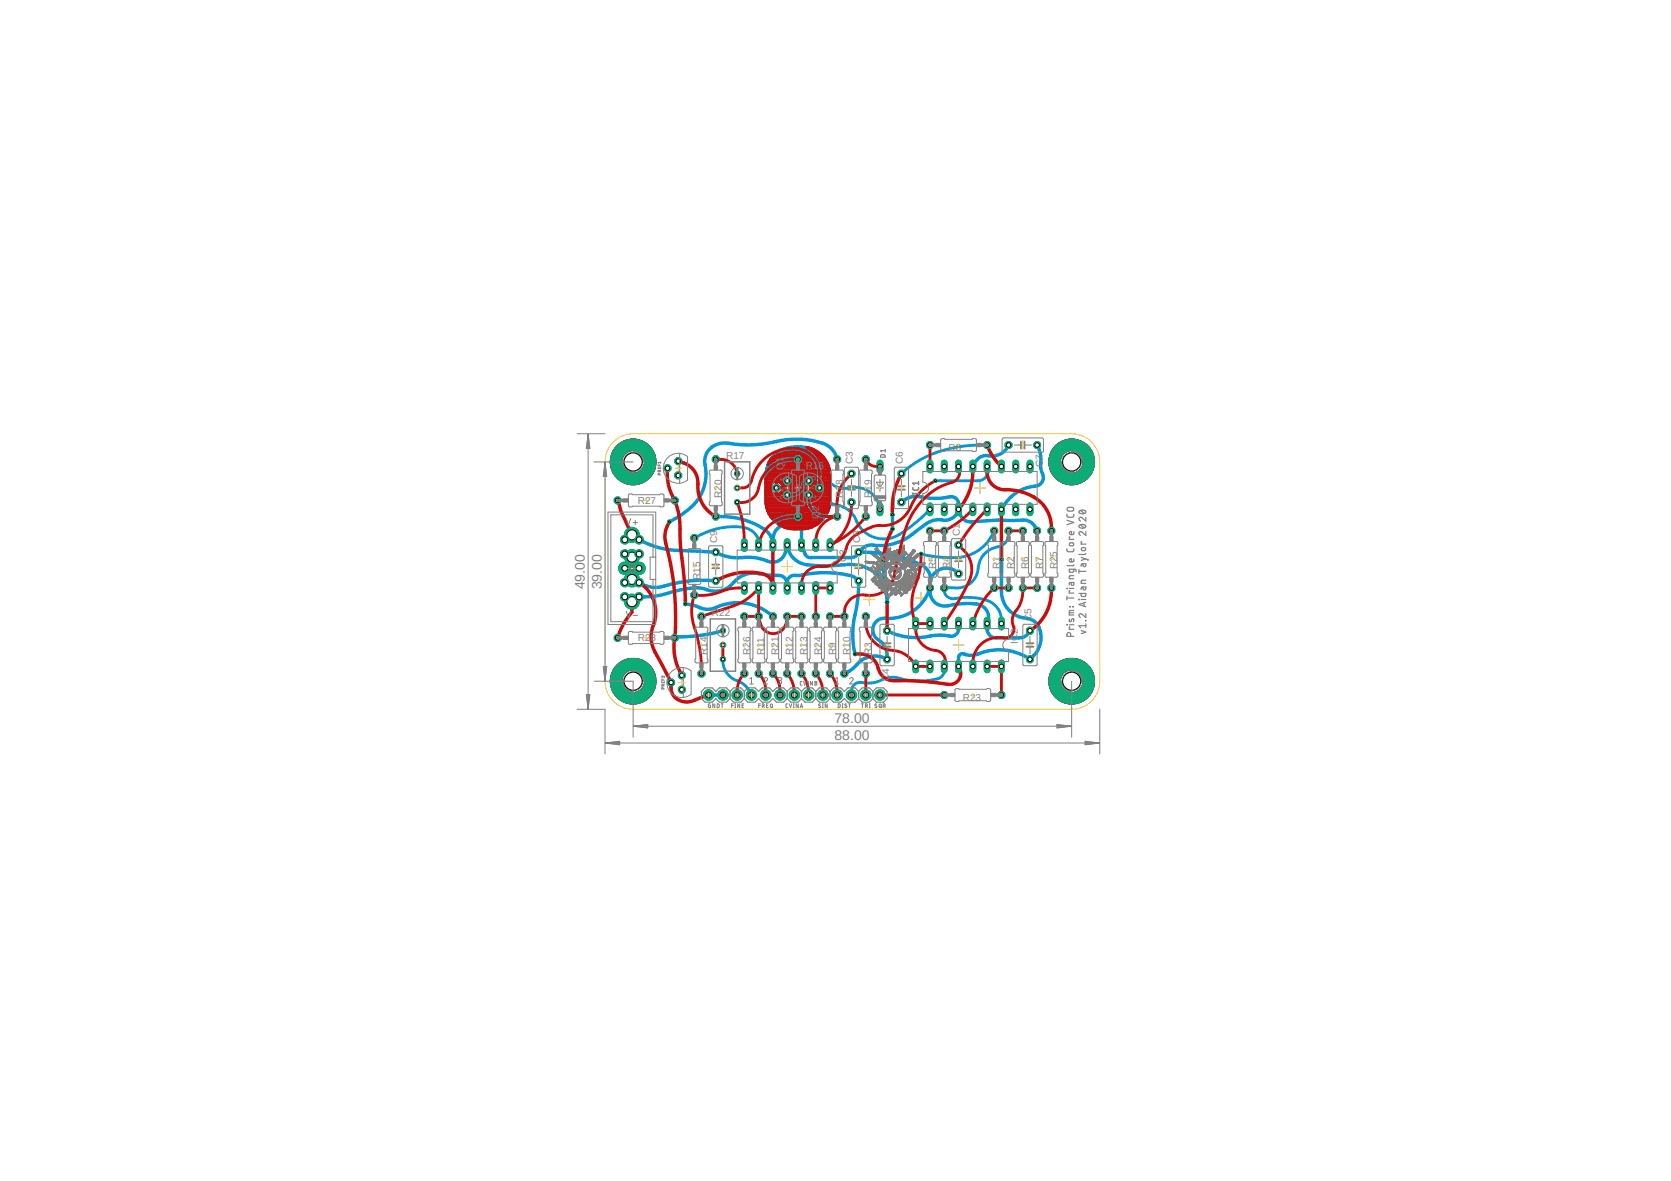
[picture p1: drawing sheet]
<svg xmlns="http://www.w3.org/2000/svg" width="297mm" height="210mm" viewBox="0 0 297 210" stroke-linecap="round" stroke-linejoin="round" font-family="sans-serif">
<defs><g id="words">
<g font-size="2.5" fill="#808080">
<text x="104" y="104.8" transform="rotate(-90 104 104.8)">49.00</text>
<text x="107" y="104.8" transform="rotate(-90 107 104.8)">39.00</text>
<text x="148.3" y="128.5">78.00</text>
<text x="148.3" y="131.5">88.00</text>
</g>
<g font-size="1.8" fill="#808080">
<text x="129.1" y="81.5">R17</text>
<text x="139.3" y="83.5" transform="rotate(-90 139.3 83.5)">Q</text>
<text x="139.3" y="82.2" transform="rotate(-90 139.3 82.2)">1</text>
<text x="143.2" y="83.3">R16</text>
<text x="151.6" y="82.5" transform="rotate(-90 151.6 82.5)">C3</text>
<text x="160.5" y="82.5" transform="rotate(-90 160.5 82.5)">C6</text>
<text x="168.6" y="80.1">R8</text>
<text x="185.4" y="83" transform="rotate(-90 185.4 83)">C7</text>
<text x="113.4" y="89.5">R27</text>
<text x="128.3" y="88.5" transform="rotate(-90 128.3 88.5)">R20</text>
<text x="139.3" y="87.4" transform="rotate(-90 139.3 87.4)">2</text>
<text x="139.9" y="88.9" transform="rotate(-90 139.9 88.9)">3</text>
<text x="139.9" y="85.6" transform="rotate(-90 139.9 85.6)">1</text>
<text x="145" y="88.9" transform="rotate(-90 145 88.9)">1</text>
<text x="145" y="85.6" transform="rotate(-90 145 85.6)">3</text>
<text x="145.6" y="87.1" transform="rotate(-90 145.6 87.1)">2</text>
<text x="149.8" y="88.5" transform="rotate(-90 149.8 88.5)">R18</text>
<text x="154.9" y="88.5" transform="rotate(-90 154.9 88.5)">R19</text>
<text x="145.6" y="92.3" transform="rotate(-90 145.6 92.3)">Q</text>
<text x="145.6" y="90.9" transform="rotate(-90 145.6 90.9)">2</text>
<text x="170.6" y="95.2" transform="rotate(-90 170.6 95.2)">C1</text>
<text x="127.5" y="96.5" transform="rotate(-90 127.5 96.5)">C9</text>
<text x="150.5" y="100.4" transform="rotate(-90 150.5 100.4)">IC</text>
<text x="150.5" y="98.6" transform="rotate(-90 150.5 98.6)">3</text>
<text x="152.9" y="96.5" transform="rotate(-90 152.9 96.5)">C8</text>
<text x="166.3" y="101.2" transform="rotate(-90 166.3 101.2)">R5</text>
<text x="168.9" y="101.2" transform="rotate(-90 168.9 101.2)">R4</text>
<text x="177.8" y="101.2" transform="rotate(-90 177.8 101.2)">R1</text>
<text x="180.3" y="101.2" transform="rotate(-90 180.3 101.2)">R2</text>
<text x="182.8" y="101.2" transform="rotate(-90 182.8 101.2)">R6</text>
<text x="185.4" y="101.2" transform="rotate(-90 185.4 101.2)">R7</text>
<text x="187.9" y="101.2" transform="rotate(-90 187.9 101.2)">R25</text>
<text x="124.4" y="103.1" transform="rotate(-90 124.4 103.1)">R15</text>
<text x="113.4" y="113.9">R28</text>
<text x="126.5" y="109.5">R22</text>
<text x="183.3" y="110.5" transform="rotate(-90 183.3 110.5)">C5</text>
<text x="125.7" y="116.4" transform="rotate(-90 125.7 116.4)">R14</text>
<text x="133.3" y="116.4" transform="rotate(-90 133.3 116.4)">R26</text>
<text x="135.9" y="116.4" transform="rotate(-90 135.9 116.4)">R11</text>
<text x="138.4" y="116.4" transform="rotate(-90 138.4 116.4)">R21</text>
<text x="140.9" y="116.4" transform="rotate(-90 140.9 116.4)">R12</text>
<text x="143.5" y="116.4" transform="rotate(-90 143.5 116.4)">R13</text>
<text x="146" y="116.4" transform="rotate(-90 146 116.4)">R24</text>
<text x="148.6" y="116.4" transform="rotate(-90 148.6 116.4)">R9</text>
<text x="151.1" y="116.4" transform="rotate(-90 151.1 116.4)">R10</text>
<text x="154.9" y="116.4" transform="rotate(-90 154.9 116.4)">R3</text>
<text x="180.9" y="114.4" transform="rotate(-90 180.9 114.4)">IC2</text>
<text x="158.1" y="121.1" transform="rotate(-90 158.1 121.1)">C4</text>
<text x="171.2" y="124.5">R23</text>
</g>
</g></defs>
<path d="M162.7 106.3h2M163.7 105.2v2.1" fill="none" stroke="#afd134" stroke-width=".18"/>
<g fill="none" stroke="#808080" stroke-width=".18">
<path d="M153.8 99.8h.8M153.8 99.9h.1M153.8 99.8l.1 .1M153.8 99.8h.1M153.9 99.9l.1 .1M153.9 99.9h.2M153.9 99.8l.2 .2M153.9 99.8h.1M154 100h.2M154 100h.1M154 99.8h.1M154.1 100l.5 .1"/>
<path d="M154.1 99.8l.6 .1M154.2 99.8l.6 .1M154.3 99.8h-.5M154.4 99.8l.4 .1v.2h-.2M154.5 99.9h1M154.7 99.9h.8M154.8 98.4h.1M154.8 98.4h.2M154.8 100l1.3 .1M154.8 98.4l2 1.6M154.8 98.3h.2M154.9 98.5h.2"/>
<path d="M154.9 98.2h.4M154.9 99.9h.1M154.9 98.5h.3M154.9 98.1h.3M155 98.4h.1M155 98.1h.2M155 98.4l2.5 2M155 98.1l-.2 .3M155 98.6h.2M155 98.3l-.2 .1M155 98.1h.1M155 98.3h-.1"/>
<path d="M155 98.2v.2M155.1 99.9h.4M155.1 98.6l.2 .1M155.1 99.8h.2M155.1 99.8v.1M155.1 99.8l.3 .1M155.1 98.2l2.4 2.2M155.1 98.3h.3M155.2 98.7h.2M155.2 98.3h.2M155.2 98.3l.2 .1M155.2 98.8h.2"/>
<path d="M155.3 98.8h.2M155.3 98.4h.2M155.3 98.8h.3M155.4 98.5h.2M155.4 98.9h.2M155.4 98.9h.3M155.5 98.6h.2M155.5 99.9v.1M155.5 100h.1M155.5 99h.2M155.5 97.6l.1 .1M155.5 97.6h.2"/>
<path d="M155.6 99h.1M155.6 97.6l.3-.3 1.7 2.3M155.6 97.7l1.6 1.9-.1 .2-2.1-1.7M155.6 97.6h-.1M155.6 98.6l.2 .1M155.6 97.7h.1M155.6 99l.2 .1M155.6 97.7h.2M155.6 97.7l.2 .1M155.6 97.5h.4M155.6 99.1h.3M155.6 98.7h.3"/>
<path d="M155.7 97.8h.2M155.7 97.5h.3M155.7 97.6l.2-.1 1.9 2.6M155.7 97.6v.1M155.7 98.8h.2M155.7 97.9h.2M155.7 97.4h.3M155.7 97.7l2.1 2.4M155.7 97.6h-.2M155.7 99.2h.2M155.8 99.2h.2M155.8 97.9l.2 .1"/>
<path d="M155.8 97.4h.1M155.8 98.8h.2M155.8 97.5l-.2 .1M155.8 100h-.3M155.8 98h.2M155.8 99.2l.3 .1M155.8 98.9h.2M155.9 100h.1M155.9 98.9h.2M155.9 98h.1M155.9 97.5l.2 .1M155.9 99.3h.2"/>
<path d="M155.9 98.1h.2M155.9 99h.2M155.9 97.6h.2M155.9 99.3h.3M156 97.6h.1M156 99h.2M156 98.1h.1M156 97.7h.1M156 99l.2 .1M156 98.2h.2M156 99.4h.2M156 97.7h.2"/>
<path d="M156 97.7l.2 .1M156.1 99.1h.2M156.1 99.4h.2M156.1 98.3h.1M156.1 99.4l.2 .1M156.1 97.8h.2M156.1 98.3h.2M156.1 98.3l.2 .1M156.1 97.9h.2M156.1 99.2h.2M156.1 99.5h.3M156.2 97.9h.1"/>
<path d="M156.2 99.2h.2M156.2 98.4h.2M156.2 97.9l.2 .1M156.2 99.5h.3M156.2 98h.2M156.2 99.2l.2 .1M156.2 98.5h.2M156.3 98h.1M156.3 99.6h.2M156.3 98.5h.2M156.3 98.1h.1M156.3 99.3h.2"/>
<path d="M156.3 98.6h.2M156.3 98.1h.2M156.3 99.6l.3 .1M156.4 98.2h.2M156.4 98.6h.1M156.4 99.4h.2M156.4 98.6l.2 .1M156.4 99.7h.2M156.4 98.3h.2M156.4 98.7h.2M156.4 99.7h.3M156.4 99.4l.3 .1"/>
<path d="M156.5 98.3h.1M156.5 98.8h.2M156.5 98.3l.2 .1M156.5 99.8h.2M156.5 99.5h.2M156.5 98.4h.2M156.6 99.8h.2M156.6 99.5h.2M156.6 98.5h.1M156.6 98.9h.2M156.6 99.6h.2M156.6 98.5h.2"/>
<path d="M156.6 99.9h.2M156.7 99h.1M156.7 98.6h.1M156.7 99.9h.5M156.7 99.6l.2 .1M156.7 99h.2M156.7 98.6l.2 .1M156.7 99l.2 .1M156.7 99.7h.2M156.8 99.1h.2M156.8 98.7h.1M156.8 99.7h.2"/>
<path d="M156.8 100h.5M156.8 98.8h.2M156.8 99.8h.2M156.8 99.2h.2M156.9 99.8h.3M156.9 99.2l.2 .1M156.9 98.9h.2M156.9 99.9h.3M156.9 99.3h.2M157 99.3h.1M157 99h.1M157 99l.2 .1"/>
<path d="M157 99.4h.2M157 99.1h.2M157.1 99.4l.1 .1M157.1 99.2h.1M157.1 99.5h.8M157.1 99.2h.2M157.1 99.2l.2 .1M157.1 99.5h.7M157.2 99.3h.2M157.2 99.7h.5M157.2 99.6h.5M157.2 99.9l.5 .5"/>
<path d="M157.2 99.8h.2l.3 .4M157.2 99.8v.1M157.2 99.4h.2M157.3 99.4h.8M157.3 99.4h.7M157.4 99.8h.4M157.4 99.9h.4M157.5 97v.1M157.5 97h.1M157.5 96.8v.2M157.5 96.9h.1M157.5 96.8h.1"/>
<path d="M157.5 99.9h.4M157.5 99.4l.1 .2M157.5 99.4l.1 .1M157.5 98v.2M157.5 96.7v.1M157.5 97.1v.1M157.5 97.9v.1M157.5 97.2v.3M157.5 98h.4M157.5 97.9h.4M157.5 97.2h.1M157.5 97.1h.1"/>
<path d="M157.5 97.3h.1M157.5 96.6v.1M157.5 98.1h.4M157.5 97.4h.1M157.5 96.7h.1M157.5 96.6h.1M157.5 100h.4M157.5 98.2l.1 .1M157.5 98.2h.4M157.5 97.9h.1M157.5 96.7v.4M157.5 97.1l.1 .2"/>
<path d="M157.5 97.5h.1M157.5 97.5l.1 .1M157.6 96.7v.1M157.6 98.3h.2M157.6 97.7v.2M157.6 97.6v.1M157.6 97.3v.1M157.6 97.9h.3M157.6 97.8h.3M157.6 97.7h.2M157.6 97.6h.1M157.6 99.3h.3"/>
<path d="M157.6 97.9h.1M157.6 97.4v.2M157.6 96.6l.1 .2M157.6 99.6h.1M157.6 96.6h-.1M157.6 96.7h.1M157.6 98.3h.1M157.6 97.6h.2M157.6 96.8v.1M157.6 96.8h.1M157.6 96.9h.1M157.6 96.7h-.1"/>
<path d="M157.7 99.4l-.1 .1zM157.7 96.8v.1M157.7 96.9v.1M157.7 96.9h.1M157.7 97v.1M157.7 98.4h.1M157.7 98.3v.1M157.7 98.3l.1 .1M157.7 97h.1M157.7 99.2h.2M157.7 97.1v.1M157.7 98.4h.2"/>
<path d="M157.7 97.1h.1M157.7 99.8h-.6M157.7 97.2v.1M157.7 99.6l.3 .5h.1M157.7 96.9l.1 .3M157.7 98.4l.1 .1M157.7 97.3h.1M157.7 97.3l.1 .3M157.7 99.7h-.6M157.7 99.6l-.5 .1M157.7 97.4h.1M157.7 97.2h.1"/>
<path d="M157.8 99.5l-.1 .1M157.8 97.6h.1M157.8 98.5h.1M157.8 98.4h.1M157.8 97.5h.1M157.8 97.4h.1M157.8 98.5l.1 .1M157.8 97.3v.1M157.8 97.2v.1M157.8 98.3l.1 .1M157.8 98.5h.2M157.8 97.4v.2"/>
<path d="M157.8 97.6v.1M157.8 97.7l.1 .3M157.8 98.6h.2M157.9 99h.2M157.9 98v.1M157.9 98.4l.1 .2M157.9 98.1v.1M157.9 98.3h-.1M157.9 98.3h-.4M157.9 99.2l-.3 .1M157.9 98.2h.1M157.9 98.2v.1"/>
<path d="M157.9 98.6h.2M157.9 98.6l.2 .2M157.9 99.2l-.1 .2 .2-.1M157.9 98.6h.5M157.9 99.2h-.2M158 98.9h.7M158 98.6l.1 .1M158 98.8l1.1 .2v.1M158 98.7h2M158 99.1h-.3M158.1 99l-.3 .1M158.1 99l-.2 .2"/>
<path d="M158.1 98.8l-.6 .6M158.1 99.3h1.4M158.1 98.8h1.3M158.1 98.8h.1M158.1 99h.1M158.2 98.7h.1M158.2 99h-.1M158.2 99.4h-.7M158.2 99h-.3M158.3 98.6h.2M158.3 98.9l-.1 .1M158.3 98.9h-.4"/>
<path d="M158.3 99.8h.1M158.3 99.9h.1M158.3 99.9h1.5M158.3 98.9l.8 .2M158.3 99.8v.1M158.3 99.7v.1M158.3 98.7v.1M158.3 99.7h.2M158.3 99.9h1.4M158.3 99.9l-.1 .1M158.3 99.7h.1M158.4 98.9h.6"/>
<path d="M158.4 99.6l-.1 .1M158.4 99.3h-.9M158.4 99.5v.1M158.4 99.8h.1M158.4 99.8l.1 .1M158.4 98.4h.2M158.5 99.9v.1M158.5 99.9v.1l.3-.1M158.5 99.6l-.1 .2M158.5 98.6h-.2M158.5 98.7h1.4M158.5 99h.8"/>
<path d="M158.5 98.5h-.2M158.6 99.3l-.8 .2M158.6 98.3h.1M158.6 99.6h-.2M158.6 98.7h-.3M158.6 98.5h-.2M158.6 99.9h.9M158.6 100h-.4M158.6 99.5l-.1 .1M158.6 99.1h.1v.2h-.7M158.6 98.8h-.5M158.7 99.5h-.3"/>
<path d="M158.7 98.4h-.2M158.7 99.4h.4M158.7 99.4l-.3 .1M158.7 98.1h.2M158.7 98.3l-.2 .1M158.7 99h.6M158.8 99.4h-.1M158.8 98.3h-.2M158.8 99.5h-.3M158.8 99.5h-.2M158.8 98.7l-.3 .1M158.8 98h.2"/>
<path d="M158.9 99.3h.6M158.9 98.2h-.3M158.9 98h.4M158.9 99.8l-.4 .1M158.9 98h.3M158.9 99.9h.1M158.9 99l.5 .1M158.9 98.1h-.2M159 99.3l-.2 .1M159 97.9h.2M159 98.1h-.2M159 97.9h.1"/>
<path d="M159 99.4l-.4 .1M159 98l-.7 .7h-.1l.9-.8 3.8 3.7M159 98l.8 .7M159 99.1h-.2v.2M159 99.3h.1M159.1 99.3v.1M159.1 99.4l-.3 .1M159.1 98h.2M159.1 99.3h.1M159.1 99.9h.1M159.1 99.1l.3 .1M159.1 98.1h.2"/>
<path d="M159.2 99.1h.2M159.2 99h.1M159.2 99l-.1 .1M159.2 99h.2M159.2 99.2l-1.2 .1M159.2 98.1h.2M159.2 99.4h-.4M159.3 99.1v.1M159.3 98.2h.2M159.3 99.9l.5 .2M159.3 98.6l-.7 .1M159.3 98.3h.2"/>
<path d="M159.3 98.8h.7M159.4 98.8h.1M159.4 98.3h.2M159.4 97.7l.2 .1M159.4 97.7h.1M159.4 97.7l.1 .2M159.4 99v.1M159.4 99.7h.2M159.4 98.3l.2 .1M159.4 97.8h.5M159.4 99.7l-.2 .1M159.4 99.4l.1 .1"/>
<path d="M159.4 99.4h-.3M159.4 99.1l.1 .2M159.4 98.6l.3 .1M159.4 99.4h.2M159.4 99.2h-1.1M159.4 98.4h.3M159.5 100h.4M159.5 97.9h.4M159.5 97.9h.1M159.5 99.9h.3M159.5 99.8v.1M159.5 99.3h.1"/>
<path d="M159.5 97.7h-.1M159.5 99.4h.1M159.5 99.6h.1M159.5 99.4l.1 .1M159.5 98.4h.2M159.5 97.7l.1 .1M159.5 99.8h-.8M159.5 99.5l-.1 .2M159.5 99.5h.1M159.5 98.8h.2M159.5 97.9h.3M159.5 98.8h.5"/>
<path d="M159.5 98.5h.2M159.6 99.8h-.2M159.6 99.8h-.1M159.6 97.9h.2M159.6 97.9v.1M159.6 99.3v.1M159.6 99.7v.1M159.6 99.3h-.6M159.6 98.5h.2M159.6 97.8h.1M159.6 99.6v.1M159.6 99.6l-.1 .1"/>
<path d="M159.6 98.6h.2M159.6 99.4v.1M159.6 99.5v.1M159.7 98.6h.2M159.7 98.8l.3 .1 1.2 1.2M159.7 98.8h.4M159.7 97.8h.1M159.8 99.9l.7 .6M159.8 97.9l-.1 .1M159.9 98.3l.2 .1M159.9 98.2v.1M159.9 98.3h.2"/>
<path d="M159.9 98.9h.2M159.9 97.1v.1M159.9 97.1l.2 .2M159.9 97.6h.2M159.9 97.2h.2M159.9 97.1l.2 .1M159.9 97.2h.1M159.9 97.2l.1 .1M160 98.9h.2M160 97.3h.2M160 97.7l-.3 .1M160 98.4h.1"/>
<path d="M160 99h.2M160 97.7h-.2M160 97.5h.2M160 97.5l-.3 .3M160 97.3l.1 .1M160.1 99h.2M160.1 97.4l-.1 .1M160.1 97.7h-.2M160.1 97.4h.1M160.1 98.3v.1M160.1 99l.2 .1M160.1 98h.2"/>
<path d="M160.1 97.6l-.3 .3M160.1 99.1h.3M160.1 98.2v.1M160.1 97.6h-.2M160.1 97.3h.1M160.2 98.2h-.3M160.2 98.1l-.3 .1M160.2 97.5l-.2 .1M160.2 97.3h.1M160.2 97.5l-.1 .1M160.2 97.3v.2M160.2 98.6h.1"/>
<path d="M160.2 99.2h.2M160.2 97.9h.2M160.2 98.6h.2M160.2 98.1h-.2M160.2 98.5v.1M160.3 99.2h.1M160.3 99.2l.2 .1M160.3 98.1h-.2M160.3 97.8h.3M160.3 99.3h.2M160.4 98h-.3M160.4 97.8h.3"/>
<path d="M160.4 99.3h.2M160.4 97.7h.2M160.4 97.6h.1M160.4 97.6l-.4 .5M160.4 99.4h.2M160.4 97.9l-.2 .1M160.5 99.4h.2M160.5 98.4h.2M160.5 99.4l.2 .1M160.5 97.9h-.2M160.5 98.4l-.2 .1M160.5 97.9l-.4 .3"/>
<path d="M160.5 97.6h.1M160.5 97.6h-.1M160.5 98.9h.2M160.5 98.9h.1M160.5 98.4h.1M160.5 97.6l.1 .1M160.5 98.3h.2M160.5 99.5h.2M160.5 98.3v.1M160.6 98.2h.5M160.6 98.6h-.3M160.6 98.2l-.1 .1"/>
<path d="M160.6 99.5h.2M160.6 98.1h.5M160.6 98.1v.1M160.6 98.8h.2M160.6 97.8l-.1 .1M160.6 98.1h.4M160.6 98.1h.1M160.6 97.7l.1 .1M160.7 98.7l-.2 .2M160.7 99.6h.1M160.7 97.8h-.1M160.7 98.1l.2-.1 .2 .2"/>
<path d="M160.7 98.1h.3M160.7 98.3v.1M160.7 98.4h.1M160.7 98.1h-.1M160.7 98.7h.1M160.7 98.6h.3M160.7 99.6l.2 .1M160.7 98.6v.1M160.7 98.3h.1M160.7 98.8h-.2M160.7 98.2v.1M160.7 98.4v.1"/>
<path d="M160.7 99.7h.2M160.7 98.5h.1M160.8 99.7h.2M160.8 98.5h-.6M160.8 98.2h-.1M160.8 98.8h-.3M160.8 98.5l-.2 .1h.1M160.8 99.8h.2M160.8 98.7h-.2M160.9 99.8h.2M160.9 98.5h-.1M160.9 98.2l.1 .1"/>
<path d="M160.9 99.9h.2M160.9 99.3h.1M160.9 99.3h.2M160.9 98.6l-.2 .1M160.9 98.4h.2M161 99.9h.1M161 98.3h.2M161 98.3h.1M161 99.9h.2M161 98.6h-.8M161 98.4h.2M161 99.2h.2"/>
<path d="M161 98.3l-.1 .2M161 100h.2M161.1 98.5h-.9M161.1 98.5h-.2M161.1 99.2l-.2 .1M161.1 98.4l-.6 .5M161.1 98.2l.1 .1M161.2 99h.2M161.2 98.3h.1M161.2 99.2h-.2M161.2 98.3l-.2 .1M161.3 99.6h.1"/>
<path d="M161.3 99.6v.1M161.3 99.1h-.3M161.3 98.9h.2M161.3 99.7h.2M161.3 99.6l.2 .1M161.3 99.7h.1M161.3 98.8h.5M161.3 99.7h.6M161.3 99.7l.1 .1M161.3 98.6h.1M161.3 99l-.2 .1M161.3 98.6h.2"/>
<path d="M161.3 98.6l.5 .3M161.4 99.8h.4M161.4 98.6l.2 .1M161.4 98.6v.1M161.4 98.8l-.5 .5M161.4 98.8h.3M161.4 98.8h.2M161.4 98.7h.2M161.4 99.6l.2 .1M161.4 98.8h.1M161.4 99h-.2M161.4 98.7v.1"/>
<path d="M161.5 98.9h-.3M161.5 99.9h.2M161.6 98.9l-.6 .4M161.6 98.9h.1M161.6 98.9h.2M161.7 99.7h-.1M161.7 99.7h.2M161.8 98.9h.1M161.8 99.1h.2M161.8 99.1l.1-.1 .2 .4M161.8 99.1h.1M161.9 99.2h.2"/>
<path d="M161.9 99.1l.1 .2M161.9 99.6l-.2 .1M162 99.3h.1h-.1M162 99.4h.1M162 99.4l-.3 .3M162 99.3h.1M162 99.6h-.2M162 99.3v.1M162 99.5h-.2M162.1 99.5h-.2M162.1 99.9h.2M162.1 99.4l-.5 .5-.2-.1"/>
<path d="M162.1 99.8h.1M162.1 99.4l-.2 .1M162.1 99.8v.1M162.1 99.9l.1 .1M162.1 99.4h.1M162.2 99.9h.4M162.2 100h.3M162.2 99.8l.2 .1M162.3 99.6h.2M162.3 99.5h.2M162.3 99.5l.4 .3M162.3 99.6h.1"/>
<path d="M162.3 99.5v.1M162.3 99.6l.2 .2M162.3 99.6l.3 .1M162.4 99.7h.2M162.5 99.8h.2M162.5 99.9h.2M162.5 99.8l-.1 .1M162.6 99.9h-.2M162.6 99.9l-.5 .5M162.7 99.8l-.1 .1M154.1 100l.3 .1M154.3 100.1h1.8"/>
<path d="M154.5 100.1l.4 .1M154.8 100l1.2 .1M154.9 100.2h.3M154.9 100.2h.5M155.2 100.2h.2M155.2 101.7l3.9 3.8 3.7-3.8M155.2 101.6v.1M155.2 101.7h.3M155.2 101.6h.3M155.3 101.6l.1 .1M155.3 101.7h.2M155.3 101.8h.3"/>
<path d="M155.3 101.6h.3M155.4 101.5h.2M155.4 101.9h.2M155.4 101.7h.1M155.5 101.9l.2 .1M155.5 100.1l-.2 .1M155.5 101.4h.2M155.5 102h.2M155.5 101.7v.1M155.5 101.8l.8 .7M155.6 101.6h.1M155.6 101.6l-.1 .1"/>
<path d="M155.6 101.6h-.3l.1 .1M155.6 102h.1M155.6 101.5v.1M155.6 101.5h.1M155.6 100.1h-.9M155.6 102.1h.2M155.6 101.5h-.2M155.6 101.2h.2M155.6 102.1h.3M155.6 101.4h-.2M155.7 103.7h.1M155.7 103.6v.1"/>
<path d="M155.7 103.7h.2M155.7 102.2h.2M155.7 101.3h-.2M155.8 101.1h.1M155.8 102.2l.5 .1M155.8 101.3h-.2M155.8 100.7h.1M155.8 100.6h.1M155.8 100.8h.1M155.8 100.6v.2M155.8 100.1h.1M155.8 100.8h.2"/>
<path d="M155.8 100.8l.1 .1M155.8 100.5v.1M155.8 102.3h.2M155.8 101h1.2M155.8 100.5h.2M155.9 100.9h.1M155.9 100.9h.3M155.9 100.5h.1M155.9 101.2h-.2M155.9 100.5h-.1M155.9 100.1l.1 .1M155.9 101h1.1"/>
<path d="M155.9 100.9h.2M155.9 102.4h.2M155.9 100.6v.2M155.9 100.8h.1M155.9 100.9l-.7 .7M155.9 102.4h.5M155.9 101.1l-.2 .1M155.9 100.4h.1M155.9 100.6h.1M155.9 101.9l.1 .2M155.9 101.7v.2M155.9 101.9l.2 .1-.2-.1"/>
<path d="M155.9 101.8h.2M155.9 101.9h.2M155.9 101.7h.2M155.9 100.6h-.1M155.9 100.4h.2M156 100.5l-.1 .1M156 100.3h.1M156 100.3l-.1 .2M156 102.4h.4M156 102.1h.1M156 102.1v.1M156 101.6l-.1 .1"/>
<path d="M156 100.1h.1M156 100.2h.1M156 101.6h.1M156 101l-.2 .1M156 101l1 .1M156 101l-.4 .5M156 100.2v.1M156 102.2h.2M156 102.2l.1 .1M156 104.1h.1M156 104h.2M156 102.5h.2"/>
<path d="M156 100.4l-.1 .1M156 104v.1M156 103.7h-.2M156 100.4v.1M156 101.5v.1M156 100.8h.2M156 102.5h.3M156 103.9h.2M156 101.5h.2M156.1 100.1v.1M156.1 101.7v.3M156.1 103.7h.1"/>
<path d="M156.1 103.9h.1M156.1 103.8h.1M156.1 103.7l-.1 .3M156.1 100.3h.1M156.1 100.3l-.1 .1M156.1 102.6h.6M156.1 102h-.1h.1M156.1 102v.2M156.1 101.7h-.2M156.1 100.2h.1M156.1 100.2v.1M156.1 102.3l.2 .2"/>
<path d="M156.1 101.7h.1M156.1 102.3h.2M156.1 101.7h-.1M156.1 100.9l.1 .1M156.1 103.5h.6M156.1 103.5h.2M156.1 103.5h.1M156.1 101l.1 .1M156.1 102.2h.1M156.1 102.6h.7M156.1 104.1h-.1M156.1 103.4h.2"/>
<path d="M156.1 102.4h.2M156.1 101.6h-.1M156.2 102.6h1.4M156.2 103.3h.1M156.2 104l-.2 .1M156.2 101.4h.2M156.2 104l-.1 .1M156.2 101.3l-.2 .2M156.2 101.5l-.1 .2M156.2 102.2l.1 .1M156.2 103.1h.1M156.2 103.9h-.2"/>
<path d="M156.2 101.5l-.2 .1M156.2 103.2l-.1 .3M156.2 100.6h.2M156.2 102.7h1.5M156.2 103.1v.1M156.2 103.7h-.5M156.2 103.7v.3M156.3 101.1h.6M156.3 102.5v.1M156.3 102.3h.1M156.3 101h.1M156.3 102.5l.1 .1"/>
<path d="M156.3 101.5h-.1M156.3 100.8h-.2M156.3 102.5h.2M156.3 101.5h-.2M156.3 103.4v.1M156.3 102.3v.1M156.3 102.8h.2M156.3 103.4h-.2M156.3 103.1h.1M156.3 102.4l.2 .1M156.3 100.7l-.2 .1M156.3 102.5h.3"/>
<path d="M156.3 103.3h-.1M156.3 101.3h1.1M156.3 103.1h-.1M156.3 103.2v.2M156.3 104.3l.1 .1M156.3 103.2h.1M156.3 104.3h.2M156.3 103.2h-.1M156.3 100.5h.2M156.3 103.1v.1M156.4 102.8h.2M156.4 104.2h.1"/>
<path d="M156.4 104.4h.1M156.4 104.3l.1 .1M156.4 103.6l-.7 .1M156.4 101.4h-.3M156.4 104.2l-.1 .1M156.4 104.4l.1 .1M156.4 100.7h-.2M156.4 104.4h.5M156.4 104.1h.2M156.4 102.9h.2M156.4 104.1v.1M156.4 100.6h-.2"/>
<path d="M156.5 104.5l.2 .1M156.5 104.5h.3M156.5 101.2h.9M156.5 102.5l.2 .1M156.5 103h.2M156.5 100.6h-.2M156.5 100.4h.2M156.5 104.2v.1M156.5 104.3v.1M156.5 104l-.1 .1M156.5 103.5h.2M156.5 104.2h.1"/>
<path d="M156.5 104.2h-.1M156.5 104h.2M156.5 104.4h.1M156.6 104.2h-.2M156.6 103l.2 .1M156.6 100.5h-.2M156.6 104.6h.1M156.6 103.6h-.8M156.6 103.4l-.3 .1M156.6 101.3l-.3 .2M156.6 103.6l-.4 .1M156.6 103.9h.5"/>
<path d="M156.6 103.1h.2M156.6 100.3h.2M156.6 101.2h.5M156.6 104.1l-.1 .1M156.6 104.1h-.2M156.7 103.1h.2M156.7 103.9h.4M156.7 100.4l-.3 .1M156.7 103.4v.1M156.7 103.5l-.1 .1M156.7 101.2l-.5 .1M156.7 102.7l.4 .3"/>
<path d="M156.7 102.7h-.3l.7 .6M156.7 103.5l-1 .1M156.7 103.8h.4M156.7 103.5h.1M156.7 102.8h1M156.7 104l-.2 .1M156.7 103.2h.2M156.7 100.3l-.2 .1M156.7 104.4h.1M156.7 104.6h.1M156.7 102.6h.9M156.7 100.1h.7"/>
<path d="M156.7 104l-.1 .1M156.8 100.3h-.2M156.8 102.8h.3M156.8 100.1h.6M156.8 103.2l.2 .1M156.8 104.4h-.1M156.8 104.4v.1M156.8 104.4h.1M156.8 103.9l-.1 .1M156.8 104.4l.1 .1h-.5M156.8 103.8h.2M156.8 104.5l-.1 .1"/>
<path d="M156.8 103.8l-.3 .2M156.8 103.3h.2M156.8 103.9h-.2M156.8 100.1l-.8 .7M156.8 100.1h.1l-.8 .8M156.8 103.9h.1M156.8 100l.7 .5M156.8 100l.5 .1M156.8 100.2h-.2M156.8 103.3h.4M156.9 102.8h.2M156.9 101.1h.1"/>
<path d="M156.9 103.8h-.1M156.9 101.1h.2M156.9 104.9h.1M156.9 104.2h.2M156.9 104.8h.1M156.9 103.4h.3M156.9 100.2h-.2M156.9 104.9l.1 .1M156.9 104.8v.1M156.9 103.9h.1M156.9 104.7v.1M156.9 104.9h.2"/>
<path d="M156.9 103.8h.1M156.9 101v.1M156.9 101.1l.1 .1M156.9 101.8l.1 .2M156.9 101.7v.1M156.9 101.8h.2M156.9 104.7h.2M156.9 105h.2M156.9 101.7h.1M156.9 101.1l.2 .1M157 101.6h.1M157 101.6l-.1 .1"/>
<path d="M157 105h.4M157 104.4h-.3M157 103.9h.1M157 102.9h.2M157 101.5h.1M157 105v.1M157 101.2h.1M157 101v.1M157 102h.1M157 101.4v.2M157 102.7l.2 .1M157 104.6l-.1 .1"/>
<path d="M157 104.6h.4M157 101.9l.1 .1M157 101.4h.1M157 103.8h.1M157 104.4l-.2 .1M157 103.9v.1M157 101.3v.1M157 105.1h.4M157 104.3l-.2 .1M157 104.1h.1M157 104h.1M157 103.5h.2"/>
<path d="M157 105.1h.1M157 104.1l-.2 .3M157 102.9h.9M157 104.1h.2M157 104h.2M157 102h.2M157 100.2h.5M157 104v.1M157 102l.1 .1M157 101.1l.1 .1M157 101.7l.1 .2M157 104.8v.1"/>
<path d="M157 101.8h.1M157 105.1h.3M157 102.1h.4M157 104.9h.1M157.1 101.9h-.1h.1M157.1 102.1h.1M157.1 101.6l-.1 .1M157.1 103.5h.2M157.1 104.6h.3M157.1 105.1l.1 .1M157.1 105.1h.2M157.1 104.3h-.3"/>
<path d="M157.1 103.8v.1M157.1 101.2h.1M157.1 101.4v.2M157.1 104.7l-.1 .1M157.1 103.3h.1M157.1 100.2h.4M157.1 104.7l-.2 .1M157.1 104.2l-.1 .2M157.1 102.1l.2 .1M157.1 101.9v.1M157.1 104.6h-.1M157.1 102.1h.3"/>
<path d="M157.1 104.9v.1M157.1 103.9h.1M157.1 103h.1M157.1 102h-.1M157.1 102h.1M157.1 101.3v.1M157.1 103.2v.1M157.1 103.6h.2M157.1 104.2h-.2M157.1 103h.4M157.1 104.2h.1M157.1 103.2h.1"/>
<path d="M157.1 103.4h.1M157.1 104.2h-.1M157.1 102.2h.3M157.1 100.3h.5M157.1 103.9l.1 .1M157.1 104.1v.1M157.2 102h.1M157.2 102.8l-.1 .2M157.2 103.4l.6 .7h.1M157.2 104.7h-.1M157.2 103.6l.2 .1M157.2 104.7h.1"/>
<path d="M157.2 104v.1M157.2 104.1h-.1M157.2 100.3h.4M157.2 103.1h.4M157.2 101.8l.1 .1h-.1M157.2 101.9v.1M157.2 101.5v.4M157.2 104.5h.1M157.2 103.3l-.1 .1M157.2 104.5h.5M157.2 103.7h.2M157.2 103h.3"/>
<path d="M157.2 101.9l.2 .1M157.2 101.9h.1M157.2 101.7h.1M157.2 101.6h.1M157.2 101.5h.1M157.2 101.4h.1M157.2 104.5l-.1 .1M157.2 104.5h.2M157.2 101.3v.1M157.2 101.4v.1M157.2 104.7h.5M157.2 103.1h.3"/>
<path d="M157.2 102h.2M157.2 101.4h.2M157.2 101.2h.1M157.2 103l-.1 .2M157.2 105.2h.1M157.2 105h.2M157.2 104.4h.5M157.2 103.2l-.1 .1M157.2 100.3l.5 .1M157.3 104.7h.4M157.3 104.4h.3M157.3 103.7h.1"/>
<path d="M157.3 101.1h.1M157.3 104.7v.1M157.3 104.4l.1 .1M157.3 105.1l-.1 .1M157.3 101.1l-.1 .1M157.3 102.2v.1M157.3 103.2l-.1 .1M157.3 103.8h.2M157.3 103.2h-.2M157.3 102.3h.1M157.3 101.7h.1M157.3 101.7l.1 .4"/>
<path d="M157.3 102.3l.1 .1M157.3 102.3h.2M157.3 100.4h.9M157.3 104.8v.1M157.3 101.6v.1M157.3 101.4v.2M157.3 103.1h-.2M157.3 104.8h.3M157.3 102.4h.2M157.3 100.4l.9 .1M157.3 104.9l-.2 .1M157.4 101.3l-.1 .1"/>
<path d="M157.4 101.3h-1.2M157.4 102.4v.1M157.4 104.6h.1M157.4 100.9h.1M157.4 104.8h.2M157.4 102.4h.1M157.4 104.5v.1M157.4 104.5l.2 .1M157.4 104.3l-.1 .1M157.4 101.2v.1M157.4 102.1v.1M157.4 102.2h.1"/>
<path d="M157.4 104.6v.1M157.4 102.5l.1 .1M157.4 102.5h.1M157.4 101.2h-.2M157.4 100.8l-.1 .3M157.4 100.8h.1M157.4 100.8l.1 .1-.1 .2M157.4 101.2h.1M157.4 102.2h-.1M157.4 102.2l.1 .1M157.4 103.1l-.1 .1M157.4 104.6l-.5 .1"/>
<path d="M157.4 103.9h.2M157.4 104.6l-.1 .2M157.4 103.1l.4 .3M157.4 102.6h.2M157.4 101.1v.1M157.4 100.8h.2M157.4 103.1h.3M157.4 101l-.1 .1M157.4 102.9h.4M157.4 100.5h.4M157.5 102.3v.1M157.5 102.8h.3"/>
<path d="M157.5 103.9h.2M157.5 101h-.2M157.5 103l.4 .4M157.5 100.7l-.1 .1M157.5 103l-.1 .1M157.5 102.4v.1M157.5 100.8h.1M157.5 100.6h.5M157.5 103.2h.3M157.5 100.5h.1M157.5 104.3l.1 .1M157.5 102.5l.1 .1"/>
<path d="M157.5 102.7l-.1 .2h-.2M157.5 100.5v.1M157.5 104.9h-.2M157.5 104h.2M157.5 100.6h.4M157.5 100.5h.4M157.5 102.8l.1-.1 .2 .2M157.5 100.6v.1M157.5 100.4v.1M157.5 104l.3 .1M157.6 102.6h.1M157.6 104.9h-.3"/>
<path d="M157.6 104.5h.2M157.6 100l.3 .1M157.6 104.4l.2 .2M157.6 100.8h-.1M157.6 104.6h.2M157.6 103.2l.2 .1M157.6 102.6l-.1 .1M157.6 104.6l-.1 .1M157.6 104.1h.4M157.6 100.1h.4M157.6 100.7v.1M157.6 100.7h-.1"/>
<path d="M157.6 100.1h.6M157.6 103.3h.2M157.7 100.4h.1M157.7 104.1h.3M157.7 103.3h.2M157.7 100.2h.5M157.7 100.7h.4M157.7 104.2h.3M157.7 103h-.2M157.7 100.4h.2l.4 .5M157.7 100.4l.1 .1M157.7 103h.1"/>
<path d="M157.7 100.2h.4M157.7 103h.2M157.7 100.2l.1 .1M157.7 104.2h.2M157.7 103.4h.2M157.7 100.4h.5M157.8 100.7l.3 .1M157.8 104.6l-.3 .1M157.8 103h.1M157.8 100.3h.3M157.8 103.4h.1M157.8 100.3l-.1 .1"/>
<path d="M157.8 103l.1 .1M157.8 103l.2 .1M157.8 102.9l.3 .2M157.8 104.6h.1M157.8 104.2h.2M157.8 104.6h-.2M157.8 104.6l-.5 .5M157.8 103.4v.1M157.8 100.8h1.8M157.8 100.1l-.1 .1M157.8 104.3h.2M157.8 103.5h.2"/>
<path d="M157.8 103.5l.1 .1M157.8 100.5l.5 .4-.1 .2-.5-.4M157.8 103.1h.3M157.9 103.5h.1M157.9 103.1h.1M157.9 104.3l.2 .1M157.9 100.8h.3M157.9 103.1h.3M157.9 103.6h.1M157.9 103.1l.1 .1M157.9 104.4h.2M157.9 100.9h.8"/>
<path d="M157.9 103.4l.1 .1M157.9 104v.1M157.9 103.6v.3M157.9 104h.2M157.9 103.9h.2M157.9 103.6h.2M157.9 103.9v.1M157.9 104.2h.1M157.9 103.8h.2M157.9 100.5h.4M158 104.2l.2 .2M158 103.5h.1"/>
<path d="M158 104.2h-.1M158 104.4h.3M158 103.2h.2M158 103.2h.1M158 104.5h.3M158 103.5l.1 .1M158 104.1v.1M158 100.9h.6M158 100.5h.3M158 103.2l.1 .1M158 103.2l.3 .1M158 100.6h.3"/>
<path d="M158.1 101h.5M158.1 103.6v.1M158.1 101.8v.2M158.1 101.8h.1M158.1 104l-.1 .1M158.1 104.5h.2M158.1 104l-.2 .1M158.1 101.7h.1M158.1 101.6h.1M158.1 101.5h.1M158.1 103.1l.2 .2M158.1 100.3l.4 .5"/>
<path d="M158.1 101.9h.1M158.1 101.4v.1M158.1 103.7v.3M158.1 101.5v.3M158.1 103.7h-.2h.2M158.1 104h.1M158.1 100.6h.2M158.1 102h.1M158.1 104.6h1.2M158.1 101.4h.1M158.1 100.6h.3M158.1 102l.1 .1"/>
<path d="M158.1 103.3h.3M158.1 103.3h.1M158.1 102.1h.2M158.1 100.7h.3M158.1 101.3v.1M158.1 104.6h1.1M158.2 102.1v.1M158.2 101.2h.1M158.2 101.2h.6M158.2 103.3h.4M158.2 102.1h.1M158.2 101l.5 .1"/>
<path d="M158.2 103.3l.4 .2M158.2 100.7l.3 .1M158.2 101.5v.5M158.2 104.6h.9M158.2 102.2h.1M158.2 101.1h.5M158.2 101.1l-.1 .2M158.2 100l-.1 .1M158.2 101.1h.1M158.2 101.4v.1M158.2 104.3v.1M158.2 101.5h.1"/>
<path d="M158.2 104.4h.1M158.2 104.3h.1M158.2 101.1l.5 .1M158.2 102.2l.1 .2M158.2 101.4h.1M158.2 102h.1M158.2 104.2v.1M158.2 104.2h.2M158.2 102.2l.2 .1M158.2 101.4h-.1M158.2 101.3v.1M158.3 101.3h-.2"/>
<path d="M158.3 102v.1M158.3 104.2h-.1M158.3 104.7l.2 .1M158.3 103.4h.5M158.3 102.3h.2M158.3 101.2l.7 .5M158.3 101.2l-.1 .1M158.3 102.1v.1M158.3 104.2h.1M158.3 104.4v.1M158.3 104.8h.2M158.3 104.5l.1 .1"/>
<path d="M158.3 100.1l-.2 .2M158.3 100.9l-.1 .2M158.3 100.9h.1M158.3 104.1v.1M158.3 104.4h.1M158.3 104.4h-.1M158.3 104.1h.2M158.3 102.4h.2M158.3 102.4l.2 .1M158.3 103.3l.5 .1M158.3 102.2l.2 .1M158.3 100.1h-.2"/>
<path d="M158.3 102.4h.3M158.4 103.4h1.3M158.4 104.3l-.1 .1M158.4 104.8h.1M158.4 104.3h-.2M158.4 101.2h.4M158.4 104.9h.4M158.4 102.4h.2M158.4 101.3h.4M158.4 104.9h.3M158.4 104.2h-.2M158.5 104.7l.1 .2"/>
<path d="M158.5 102.3h.1M158.5 104.7h.1M158.5 102.5h.2M158.5 102.5l.2 .1h.7M158.5 101.3h.4M158.5 100l-.2 .1M158.5 100l-.4 .1M158.5 102.3l.1 .1M158.5 102.5h.4M158.5 104.2h-.2M158.5 104.1l-.1 .2M158.5 105h.2"/>
<path d="M158.5 104h.2M158.5 103.5h1.1M158.6 102.4l.1 .1M158.6 102.6h.9M158.6 103.9l-.3 .2M158.6 105.1h.2M158.6 101.4h.3M158.6 103.5h2.5M158.6 103.5h.1M158.6 104.1h-.3M158.6 101.4h.4M158.7 104.9h.1"/>
<path d="M158.7 104.9h-.1M158.7 105.1l.2 .1M158.7 104.8h.1M158.7 101.5h.3M158.7 105.2h.2M158.7 104l-.3 .1M158.7 103.9h.3M158.7 104.9l.3 .4M158.8 103.4h.1M158.8 100.7h.5M158.8 103.5h.2M158.8 104.7l-.1 .1"/>
<path d="M158.8 104.7h-.6M158.8 104.7h.2M158.8 105.2h.1M158.8 101.5l.2 .1M158.8 105.3h.5M158.8 100.8l-.2 .1 .5 .7M158.8 100.7h-.1M158.8 102.5h.1M158.8 102.6l.1 .1M158.8 104.7h.1M158.8 103.9h-.2M158.8 101.6h.3"/>
<path d="M158.9 102.5v.1M158.9 103.8l-.3 .1M158.9 100.7h.3M158.9 105.3h.3M158.9 104.5h.4M158.9 104.8h-.2M158.9 101.6h.2M158.9 100.8h-.6M158.9 102.7h.3M158.9 104.8l-.1 .1-.1-.1M158.9 103.9l-.4 .2M158.9 105.4h.3"/>
<path d="M158.9 104.7l-.2 .1M158.9 103.9h-.3M158.9 101.7h.2M159 103.7l-.1 .1M159 103.7h.3M159 105.5h.1M159 101.7h.1M159 104.5l-.3 .1M159 104.7l-.1 .1M159.1 101.6v.1M159.1 103.8h-.3M159.1 101.7h-.1"/>
<path d="M159.1 104.6l-.1 .1M159.2 100.8l.3 .1M159.2 104.4l-.1 .1M159.2 105.2h.1M159.2 104.4h.4M159.2 103.5h-.1M159.2 103.8l-.3 .1M159.2 103.8h-.3M159.2 100.8h.4M159.2 103.6l-.2 .1M159.3 100.7l.1 .1M159.3 105.1h.2"/>
<path d="M159.3 103.5h-.4M159.4 104.4h-.2M159.4 102.6l-.1 .1M159.4 103.5l-.2 .1M159.4 100.9h.3M159.4 105.2h-.2M159.4 103.7h-.4M159.4 105h.2M159.4 102.5h.3M159.4 100.8h.2M159.4 105.1l-.2 .1M159.5 100.8h-1"/>
<path d="M159.5 104.5h-.5M159.5 104.2h.8M159.5 102.6h-.8M159.5 100.9l.2 .1M159.5 100.9h.2M159.5 105.1h-.2M159.6 103.3l-.3 .1M159.6 104.2l-.2 .2M159.6 101h.2M159.6 105.3h.1M159.6 105h-.2M159.6 104.8h.1"/>
<path d="M159.6 103.6l-.5 .1M159.6 105.4h.1M159.6 105.3v.1M159.6 102.5l-.4 .1M159.6 102.5l-.1 .1M159.6 102.4h.2M159.6 100.8l.1 .1M159.6 100l.4 .1M159.7 102.5h-.1M159.7 105.2h.4M159.7 101l.2 .1M159.7 101l.1 .1"/>
<path d="M159.7 104.1l-.1 .1M159.7 104.9h-.3M159.7 104.1h.2M159.7 103.3h-.1M159.7 102.4v.1M159.7 104.7h.2M159.7 104.4h-.5M159.7 105.4h.1M159.7 100.9h.1M159.7 104.9h-.2M159.7 105.2h.3M159.7 102.4h-.2"/>
<path d="M159.7 101.1h.2M159.7 100.9l.1 .1M159.7 103.5h-.3M159.8 102.2h.1M159.8 102.2l-.5 .3M159.8 100.1h.1M159.8 101.1v.1M159.8 100.1h.3M159.8 105.3h-.2M159.8 103.5h.9M159.8 102.4h-.2M159.8 101.1h.1"/>
<path d="M159.8 101.2h.2M159.8 103.6h-.6M159.8 105.1h.2M159.8 101.2l.1 .1M159.8 102.1v.1M159.8 104.8h-.2M159.8 102.1h.2M159.8 101l.1 .1M159.8 103.6l-.6 .2M159.8 104l-.1 .1M159.8 102.3h-.1M159.8 101.3h.2"/>
<path d="M159.8 105.1h.1M159.8 105.1l-.2 .2M159.9 103.2l-.2 .1M159.9 100.1l.1 .1M159.9 101.1h.1M159.9 102.1h-.1M159.9 104.7l-.3 .1M159.9 104.3l-.6 .1M159.9 104h.1M159.9 102.1h.1M159.9 101.3h.1M159.9 101.3v.1"/>
<path d="M159.9 102v.1M159.9 100.1h.2M159.9 104.5h.2M159.9 103.4h-.6M159.9 102h.1M159.9 105.2l-.2 .2M159.9 101.1l.1 .2M159.9 101.9v.1M159.9 105.5h.5M159.9 102.2l-.2 .1M159.9 101.4h.1M159.9 105.6h.1"/>
<path d="M159.9 105.5h.2M159.9 103.4h.8M159.9 101.5h.1h-.1M159.9 102.2l-.2 .2M159.9 101.9h.1h-.1M159.9 101.5h.1M159.9 101.4v.1M159.9 101.9h.1M159.9 105.5v.1M159.9 103.9l-.1 .1M159.9 100.2h.3M159.9 105.2l.1 .1"/>
<path d="M159.9 101.8v.1M159.9 101.5v.3M159.9 102.2h.1M159.9 103.9h.1M159.9 105.3h.3M159.9 104.1h-.2M159.9 105.4h.4M159.9 104.6l-.2 .1M159.9 103.9h.2M159.9 102.2h-.1M159.9 101.7h.2M159.9 101.6h.2"/>
<path d="M159.9 101.5l.2 .1M159.9 105.1l.6 .5M160 102.1l-.1 .1M160 103.4l-.3 .1M160 103.3h-.4M160 101.3v.1M160 105.4h.3M160 104.6h-.2M160 104.4h.1M160 103.9h.1M160 105.4l-.1 .1M160 100.2l.1 .1"/>
<path d="M160 102v.1M160 103.8l-.1 .1M160 103.8v.2M160 100.2h.2M160 105.3h.2M160 104l-.2 .1M160 105.3v.1M160 105.3h.1M160 101.4l.1 .2M160 102h.1M160 104.1l.1 .2M160 104.3h-.6"/>
<path d="M160 102h-.1M160 101.9v.1M160 103.3l-.6 .2M160 104l-.2 .2 .2-.1M160 105.5l-.1 .1M160.1 101.6v.2M160.1 101.8l-.1 .1M160.1 101.8h-.2M160.1 103.7v.2M160.1 104.3l-1 .3M160.1 103.9h-.2M160.1 103.7h.1"/>
<path d="M160.1 100.3h.1M160.1 103.3h.1M160.1 103.5l-.3 .1M160.1 104.1h.3M160.1 100.3h.2M160.1 103.4h-.1M160.1 103.4v.1M160.1 103.4h.1M160.1 103.3h.2M160.1 105.5l-.2 .1M160.1 100.3l.3 .2M160.1 103.6v.1"/>
<path d="M160.1 103.6h.2M160.1 103.3v.1M160.1 103.6h.1M160.1 105.9h.1M160.1 103.4v.2M160.1 104.5h-.2M160.1 104.2v.1M160.1 103.4h.2M160.1 105.9h.2M160.1 103l-.2 .2M160.1 104.2l-1 1.1M160.1 105.5h.1"/>
<path d="M160.2 103.8h-.2M160.2 103h.2M160.2 100.3l.2 .1M160.2 103h-.1M160.2 104.1h-.2M160.2 105.5l.1 .1M160.2 105.5h.2M160.2 103.1h.1M160.2 104.4h-.2M160.2 105.5l.2 .1M160.2 103.3l.1 .1M160.2 103.7l-.1 .2"/>
<path d="M160.2 103.7h-.1M160.2 100.4h.2M160.3 103.6l-.1 .1M160.3 104.3l-.3 .1M160.3 103.6l-.2 .1M160.3 100.4l.2 .1M160.3 103.4h.1M160.3 103.5v.1M160.3 103.1h-.3M160.3 105.6h.2M160.3 103.5h.1M160.3 104.3h-.2"/>
<path d="M160.3 102.9h.8M160.3 105.6v.1M160.3 104.6l.7 .5M160.3 102.9l-.1 .1M160.3 104.6h.2M160.3 105.7l-.2 .2M160.3 105.9h-.2M160.3 104.6v.1M160.3 104.6h.1M160.3 104.6l.3 .1M160.3 103l-.2 .1M160.3 100.5h.2"/>
<path d="M160.3 104.7l.4 .3M160.4 100.5v.1M160.4 104l-.2 .1M160.4 102.8l-.1 .1M160.4 102.8h.3M160.4 104.7h.2M160.4 104.2h-.8M160.4 100.5h.1M160.4 105.8h-.3M160.4 102.8h.2M160.4 103.4h.2M160.4 103h-.2"/>
<path d="M160.4 100.6h.2M160.4 104.7l.2 .1M160.4 104h.2M160.4 105.7l-.2 .1M160.4 100.6l.2 .3M160.5 100.6h.1M160.5 103.5h.1M160.5 104.8h.2M160.5 105.7h-.2M160.5 100.7h.2M160.5 105.7l-.3 .3-.1-.1M160.5 105.6v.1"/>
<path d="M160.5 100.5h.1M160.5 104.1h-.3M160.5 102.6h.2M160.5 100.5l.2 .2M160.5 104.9h.3M160.5 100.8h.2M160.5 102.9l-.3 .2M160.5 103.9h.2M160.6 102.5l-.2 .3M160.6 102.5h.1M160.6 104l-.3 .1M160.6 103.2l-.8 .1"/>
<path d="M160.6 100.9l.1 .1M160.6 100.8h.1M160.6 104.9h.2M160.6 100.9h.2M160.6 105.4h.2M160.6 102.4v.1M160.6 103.5l.1 .1M160.6 103.4h.1M160.6 102.7h-.2M160.6 102.7l-.1 .1M160.6 102.4h.2M160.7 101h.3"/>
<path d="M160.7 102.3l-.1 .1M160.7 101v.1M160.7 100.7l.1 .2M160.7 102.6l-.2 .1M160.7 105h.2M160.7 103.9h-.3M160.7 102.4h.1M160.7 102.3h.1M160.7 105.3l-.1 .1M160.7 101h.2M160.7 103.7h.1M160.7 105l.1 .1"/>
<path d="M160.7 101.1h.2M160.7 102.6h-.2M160.7 101.1h.1M160.7 102.6l-.1 .1M160.7 103.6h.3M160.7 103.9h-.2M160.7 101.2h.2M160.7 104.2v.2M160.7 101.1l.1 .2M160.7 102.5v.1M160.7 104.2h.2M160.7 104.4h.2"/>
<path d="M160.7 104.3l.2 .1M160.7 104.3h.1M160.7 102.8v.1M160.7 105.2h.3M160.7 105.1h.3M160.7 102.1h.2M160.7 101.3h.2M160.8 101.3h.1M160.8 102l-.1 .3M160.8 101.3v.1M160.8 100.9v.1M160.8 102.8v.1"/>
<path d="M160.8 102.4l-.1 .1M160.8 104.5h.2M160.8 103.6l-.4 .4M160.8 105.2h.2M160.8 104.1h.2M160.8 102.4h-.2M160.8 102h.1M160.8 104.5l.2 .1M160.8 104.1l-.1 .1M160.8 105.2l-.1 .1M160.8 101.9v.1M160.8 101.4v.1"/>
<path d="M160.8 101.8v.1M160.8 101.5v.1M160.8 101.8h.5M160.8 104.1h.1M160.8 104.1h.4M160.8 105.1h.2M160.8 103.8h-.2M160.8 103.2h-.9M160.8 101.9h.1M160.8 101.5h.1M160.8 101.4h.1M160.8 105.1v.1"/>
<path d="M160.8 101.7v.1M160.8 101.6h.1M160.8 101.7h.1M160.8 101.6l.1 .1M160.8 102.3v.1M160.8 103.5v.1M160.8 104.4h.1M160.8 101.7h.3M160.8 101.7h.2M160.8 105.2h.1M160.8 105.3l-.2 .1M160.8 102.2v.1"/>
<path d="M160.8 102.2l-.1 .1M160.9 102.2h-.2h.1M160.9 101.1v.1M160.9 101.2v.1M160.9 104.4h-.2M160.9 102.1l-.1 .1M160.9 104.6h.2M160.9 105.3h-.2M160.9 101.1l-.2 .1M160.9 101.3v.1M160.9 100.9h.2M160.9 102v.1"/>
<path d="M160.9 102.1h.1M160.9 104.2h-.2M160.9 101.4v.3M160.9 101.8v.1M160.9 101.9v.1M160.9 104h.2M160.9 103.7h-.2M160.9 103h.3M160.9 104.4l-.1 .1M160.9 104.4l.2 .2M160.9 101.7h-.1M160.9 101.7h.2"/>
<path d="M160.9 100.9l-.1 .1M160.9 103.1h-.9M160.9 103.9h.2M161 102.8h-.1M161 101.8l.1 .1M161 104.6h.5M161 103.6l-.3 .1M161 103.5h.1M161 104.6l.1 .2M161 100.8h.1M161 103l-.6 .1M161 105.1v.1"/>
<path d="M161 105.2l-.2 .2M161 101h-.3M161 105.2h.1M161 100.8l-.1 .1M161 102.9h-.7M161 104.7h.5M161 103.9l.6 .6M161 101l-.1 .1M161 104.7h.4M161 104.1h.2M161 101.9h.3M161 103.9l-.2 .2"/>
<path d="M161.1 102.8h.2M161.1 100.9l-.1 .1M161.1 101.9h.1M161.1 103.1l-.6 .2h-.8M161.1 103.5h-1.7M161.1 104.1l-.2 .1v.2M161.1 103.1h-.5M161.1 104.1l.3 .3M161.1 100.7l-.1 .1M161.1 100.7h.1M161.1 102.9h-.2M161.1 102.9l-.1 .1"/>
<path d="M161.1 104.2h.2M161.1 100.6h.1M161.1 104.8h.3M161.1 100l.2 .1M161.1 101.7l.2 .2M161.1 103.3h.2M161.1 100.9h-.2M161.1 100.6h.2M161.1 100.8v.1M161.1 100.6v.1M161.1 102.7l-.1 .1M161.1 101.9l.2 .1"/>
<path d="M161.1 100.1h.3M161.1 101.9h.3M161.1 104.6l.1 .1M161.2 100.5l-.1 .1M161.2 104.2h.2M161.2 103l-.4 .1M161.2 100.5h.1M161.2 103.4h-.2M161.2 100.8h-.1M161.2 100.8h-.2M161.2 102.9h.2M161.2 101.9l.2 .1"/>
<path d="M161.2 100.4v.1M161.2 100.1v.1M161.2 100.7l-.2 .1M161.2 100.1h.2M161.2 102.9h-.1M161.2 104.3h.2M161.2 100.2h.2M161.2 100.3h.3M161.2 100.2h.3M161.2 100.7v.1M161.2 100.3v.1M161.2 100.2v.1"/>
<path d="M161.2 102.7h.4M161.2 102.7h-.1M161.2 104.3l.3 .1M161.3 102.6l-.1 .1M161.3 103.3h-.2M161.3 102h.2M161.3 102.6h.3M161.3 100.6l-.1 .1M161.3 104.4h.2M161.3 103h-.3M161.3 103.6v.1M161.3 102.8l-.2 .1"/>
<path d="M161.3 103.8h.2M161.3 103.7h.2M161.3 103.7h.1M161.3 103.6h.2M161.3 103.7v.1M161.3 101.9l.2 .1M161.3 100.5l.1-.2 .6 .7M161.3 100.5v.1M161.3 102l.2 .2M161.3 102h.4M161.3 100.5h-.1M161.3 103.8l.1 .1"/>
<path d="M161.4 103.5h.4M161.4 104.4h.1M161.4 103.9h.1M161.4 103.2l-.3 .1M161.4 102.1h.3M161.4 100.4h-.2M161.4 103.5l-.1 .1M161.4 102.8h.2M161.4 104.4v.1M161.4 103.9l.2 .2M161.4 102.9h-.3M161.4 102.5l-.1 .1"/>
<path d="M161.4 104.5h.2M161.4 103.9h.2M161.4 103.2h-.2M161.4 103h.2M161.4 102.5h.4M161.4 104.6l-.1 .1M161.4 102.5h.1M161.4 102.9l-.3 .2M161.4 104.5v.1M161.4 102.4v.1M161.4 103.5h.3M161.4 102.4h.3"/>
<path d="M161.4 100.4h.2M161.4 103.7h.1M161.4 103.7l.2 .2M161.5 103.1h-.3M161.5 102.4h.2M161.5 102.2h.2M161.5 100.4l.2 .1M161.5 103.4h.2M161.5 102.8h-1.2M161.5 104h.2M161.5 102.3h.2M161.5 102.3l-.1 .1"/>
<path d="M161.5 102.2v.1M161.5 103.6h-.2M161.5 103.6l-.1 .1M161.5 104l.3 .1M161.5 103.1h-.2M161.5 102.2l.2 .1M161.5 102.9h.2M161.5 102.8h-.7M161.5 103l-.1 .1M161.5 100.5h.3M161.5 103.5v.1M161.6 104.1l.1 .1"/>
<path d="M161.6 103.4l-.2 .1M161.6 104.1h.5M161.6 104.6h-.2M161.6 102h.1M161.6 100.5h.2M161.6 104.5l-.3 .3h-.2M161.6 101.9v.2l-.1-.1M161.6 100.4l-.4-.1 .2 .1M161.6 101.9h.1M161.6 103.5l.1 .1M161.6 102.5h-.2M161.6 103h-.2"/>
<path d="M161.6 100.6h.2M161.6 103.4h.1M161.6 103.9l.2 .2M161.6 102.8h.2M161.6 101.7v.2M161.6 102.6l-.2 .3M161.6 104.2h.4M161.6 101.7h.2M161.7 101.6l-.1 .1M161.7 102.6h-.1l-.4 .3M161.7 102.9h-.2M161.7 102.6h-.1"/>
<path d="M161.7 103.6h.2M161.7 102.2h.1M161.7 102.2v.1M161.7 101.6h.1M161.7 100.6h.2M161.7 103.4h.1M161.7 103.6l.2 .2M161.7 102.6h.1M161.7 101.5v.1M161.7 102v.2M161.7 102.3v.3M161.7 101.5h.1"/>
<path d="M161.7 104.2h.1M161.7 103.4l.3 .3M161.7 100.7h.2M161.7 104.2h.2M161.7 103.6l.2 .1M161.8 101.3l-.1 .2M161.8 100.1h.1M161.8 102.8h-.3M161.8 101.9h-.2M161.8 101.4h.1M161.8 100.1l.3 .1 .1-.1M161.8 100.1v.1"/>
<path d="M161.8 101.8h-.2M161.8 103.7h.2M161.8 100.2h.2M161.8 100.2l.2 .2M161.8 102.6h.2M161.8 101.2v.1M161.8 100.7l.2 .1M161.8 102.5h-.1M161.8 102.8h-.2M161.8 101.7l-.1 .3M161.8 101.2h.2M161.8 100.2h.5"/>
<path d="M161.8 100.8h.3M161.8 101.5v.2M161.8 101.5l-.1 .1M161.9 101.2h-.1M161.9 103.8h.2M161.9 102.4h.1M161.9 101.5h-.2M161.9 100.3h.4M161.9 101.1h.2M161.9 101.1v.1M161.9 100.3h.3M161.9 103.2h.1"/>
<path d="M161.9 100.8h.2M161.9 103.1h.1M161.9 103.2h.2M161.9 101.4h-.2M161.9 103v.2M161.9 101.1h.4M161.9 102.7h-.8M161.9 103.2l.2 .1M161.9 103h.2M161.9 103h.5M161.9 103.2v.1M161.9 103h.1"/>
<path d="M161.9 101.3h-.1M161.9 103.3l.1 .1M161.9 103.3h.2M161.9 104.1h.1M161.9 102.5h.2M161.9 100.9h.3M161.9 101v.1M161.9 102.6l-.1 .1M161.9 102.9h.5M161.9 103.9h.2M161.9 103.3h.3M161.9 101h.4"/>
<path d="M162 104h.1M162 103.9h.1M162 103.9l-.1 .2M162 101h.2M162 101.2h-.2M162 101.2l-.2 .3M162 101h-.1M162 103.4l.1 .1M162 100.9h.2M162 103.4h.2M162 100.4h.1M162 101.2l.1-.2 .6 .7-1.8 1.8-.2-.1"/>
<path d="M162 101.2h.1M162 102.9h.3M162 104.2h-.1M162 102.6h-.2M162 101.1l-.1 .1M162 103.1l.1 .1M162 103.7l.1 .1M162 103.7l-.1 .1M162 103.7v.2M162.1 103.4h.2M162.1 102.8l.2 .1M162.1 103l-.2 .1"/>
<path d="M162.1 102.4h.1M162.1 103.2l.2 .3M162.1 102.5h-.2M162.1 103l-.1 .1M162.1 103.8v.1M162.1 102.2h.3M162.1 103.5h.2M162.1 104.1l-.1 .1M162.1 103.5h.6M162.1 103h.1M162.1 104l-.2 .1M162.1 102.8l-.2 .2"/>
<path d="M162.1 103.9v.1M162.1 104v.1M162.1 103.5l.1 .1M162.1 100.4h.1M162.2 102.4h-.8M162.2 101.1h.1M162.2 100.1h.2M162.2 103.5h.4M162.2 102.8h.1M162.2 103h.1M162.2 102.4h-.4M162.2 101.1l.2 .1"/>
<path d="M162.2 103.6h.1M162.2 103.6h.4M162.2 100v.1M162.2 101.2h.3M162.2 103h.3M162.2 100.6h.2M162.2 100.6l.1 .1M162.3 100.6h.2M162.3 100.6h-.1M162.3 100.6h.1M162.3 103l.2 .2M162.3 101.2h.2"/>
<path d="M162.3 100.7h.2M162.3 103l.2 .1M162.3 102.3h-.4M162.3 103.6l.1 .1M162.3 100.7h.5M162.3 103.1h.3M162.3 101.3h.2M162.3 102.9l.3 .2M162.3 102.2l-.3 .1M162.4 101.3h.2M162.4 102h.1M162.4 100.2h-.3"/>
<path d="M162.4 102.6h.2M162.4 102.5h.1l.3 .2M162.4 102.5l.3 .3M162.4 100.8h.3M162.4 102.5h.2M162.4 103.1h.2M162.4 100.6l.1 .1M162.4 100.1h-.2M162.4 103.2h.2M162.4 102.2h-.3M162.5 102.6l.2 .1M162.5 102h.1"/>
<path d="M162.5 101.4h.1M162.5 100.9h.2M162.5 103.2l.2 .1M162.5 102.1h-.3M162.5 101.4h.2M162.5 103.6l-.1 .1M162.5 101.9h.2M162.5 103.3l.1 .1M162.5 102.7h.3M162.5 103.3h.2M162.5 103.5h.2M162.5 102.1h-.2"/>
<path d="M162.5 101.5h.2M162.5 100.7h.1M162.5 103.4h.2M162.5 103.4v.1M162.6 103.6h-.3M162.6 103.4h.1M162.6 103.4h-.1M162.6 102.8h.4M162.6 101.5h.2M162.6 103.1l-.1 .1M162.6 103.1v.1M162.6 102h-.2"/>
<path d="M162.6 101.5l.2 .1M162.6 103.1l-.1 .2M162.6 101.9l-.1 .1M162.6 101.7h.2M162.6 101.6h.3M162.6 103.5v.1M162.6 103.2l.1 .1M162.7 102.8l.3 .3M162.7 100.6h.2M162.7 102.8h.3M162.7 103.5h-.1M162.7 102.2h.1"/>
<path d="M162.7 102.2l.2 .1M162.7 101.6h.2M162.7 102.2v.1M162.7 103.3v.1M162.7 103.4v.1M162.7 102.9h.3M162.7 102.3h.3M162.7 101.7h.2M162.7 102.3l.1 .4M162.7 102.4h.3M162.7 101.9h-.2M162.8 101.1h.1"/>
<path d="M162.8 102.5h.3M162.8 102.4h.3M162.8 101.1l.2 .1M162.8 101.1l.2 .3M162.8 102.6h.1M162.8 102.5h.4M162.8 101v.1M162.8 101.2h.2M162.8 102.6l.2 .1M162.8 103h.2M162.8 100.5h.2M162.8 102.7h.2"/>
<path d="M162.8 101.8h-.2M162.8 102.2l.5 .5M162.8 101.2h.5M162.8 101l.1 .1M162.8 100.7h-.2M162.8 101.7l-1.1 .9M162.9 101.7l-1.6 1.1M162.9 103h.2M162.9 101.3h.4M162.9 101.6v.1M162.9 101.7h.1M162.9 101.7h-.2"/>
<path d="M162.9 103.1h.2M162.9 100.6h-.2M162.9 101.3h.3M162.9 102.5h.1M162.9 100.4h.2M162.9 102.5l.1 .1M163 100.6h-.3M163 102.6v.1M163 101.4h.1M163 102.5l.2 .3M163 102.7v.3M163 102.6h.2"/>
<path d="M163 100.3h.2M163 100.5h-.2M163 103l.1 .1M163 100.3l-.4 .4M163.1 102.6l.2 .1M163.1 100.3h.1M163.1 103.1h.1M163.1 103.1h-.1M163.1 100.2l-.1 .1M163.1 100.9h.2M163.1 100.4l-.2 .1M163.1 100.9h.1"/>
<path d="M163.1 100.4l-.5 .5-.3-.2M163.1 100.8h.1M163.1 102.7h.3M163.1 100.9l.1 .1M163.1 100.8v.1M163.2 100.9h.4M163.2 101.4h-.1M163.2 101h.4M163.2 100.8h.1M163.2 100.3l-.2 .1M163.2 100.3l-.1 .1M163.2 100.8h-.1"/>
<path d="M163.2 101.1h.2M163.2 102.8h.2M163.2 101h.3M163.2 100.8l.1 .1M163.2 101l-.1 .2-.2-.1M163.3 100.6h.2M163.3 100.5h.1M163.3 102.7h.1M163.3 100.9h.1M163.3 100.5v.1M163.3 101.2h-.2M163.3 100.6h.1"/>
<path d="M163.3 100.6l.2 .2M163.4 102.8h-.2M163.4 100.6h.2M163.4 102.7v.1M163.4 100.5h.1M163.4 100.7h.2M163.4 101.1l-.2 .1M163.4 100.5h-.1M163.4 100.5l.3 .3M163.4 100.7l.3 .1M163.4 101l-.2 .1M163.5 100.8h.2"/>
<path d="M163.5 100.8l-.1 .1M163.7 100.9h-.3M163.7 100.8h.1M163.7 100.8l-.5 .6"/>
</g>
<g fill="#0696d7" stroke="#0696d7" stroke-width=".18">
<path d="M187.7 79.1a4.1 4.1 0 0 1 6.4 1.1 4.1 4.1 0 0 1-2.6 5.8 4.1 4.1 0 0 1-5.1-3.9h2.1a2.04 2.04 0 0 1 2.8-1.8 2.04 2.04 0 0 1 .6 3.3 2.04 2.04 0 0 1-3.3-.8l-.1-.7h-2.1a4.2 4.2 0 0 1 1.3-3z" fill-rule="evenodd"/>
<path d="M187.7 118.1a4.1 4.1 0 0 1 6.4 1 4.1 4.1 0 0 1-2.6 5.9 4.1 4.1 0 0 1-5.1-3.9h2.1a2.04 2.04 0 0 1 2.8-1.9 2.04 2.04 0 0 1 .6 3.4 2.04 2.04 0 0 1-3.3-.9l-.1-.6h-2.1a4.2 4.2 0 0 1 1.3-3z" fill-rule="evenodd"/>
<path d="M109.8 118.1a4.1 4.1 0 0 1 6.3 1 4.1 4.1 0 0 1-2.6 5.9 4.1 4.1 0 0 1-5-3.9h2a2.04 2.04 0 0 1 3-1.8 2.04 2.04 0 0 1 .2 3.5 2.04 2.04 0 0 1-3.2-1.4v-.3h-2a4.2 4.2 0 0 1 1.3-3z" fill-rule="evenodd"/>
<path d="M109.8 79.1a4.1 4.1 0 0 1 6.3 1.1 4.1 4.1 0 0 1-2.5 5.8 4.1 4.1 0 0 1-5.1-3.9h2a2.04 2.04 0 0 1 3-1.8 2.04 2.04 0 0 1 .2 3.5 2.04 2.04 0 0 1-3.2-1.4v-.3h-2a4.2 4.2 0 0 1 1.3-3z" fill-rule="evenodd"/>
<path d="M187.7 79.1a4.1 4.1 0 0 1 6.4 1.1 4.1 4.1 0 0 1-2.6 5.8 4.1 4.1 0 0 1-5.1-3.9h2.1a2.04 2.04 0 0 1 2.8-1.8 2.04 2.04 0 0 1 .6 3.3 2.04 2.04 0 0 1-3.3-.8l-.1-.7h-2.1a4.2 4.2 0 0 1 1.3-3z" fill-rule="evenodd"/>
<path d="M187.7 118.1a4.1 4.1 0 0 1 6.4 1 4.1 4.1 0 0 1-2.6 5.9 4.1 4.1 0 0 1-5.1-3.9h2.1a2.04 2.04 0 0 1 2.8-1.9 2.04 2.04 0 0 1 .6 3.4 2.04 2.04 0 0 1-3.3-.9l-.1-.6h-2.1a4.2 4.2 0 0 1 1.3-3z" fill-rule="evenodd"/>
<path d="M109.8 118.1a4.1 4.1 0 0 1 6.3 1 4.1 4.1 0 0 1-2.6 5.9 4.1 4.1 0 0 1-5-3.9h2a2.04 2.04 0 0 1 3-1.8 2.04 2.04 0 0 1 .2 3.5 2.04 2.04 0 0 1-3.2-1.4v-.3h-2a4.2 4.2 0 0 1 1.3-3z" fill-rule="evenodd"/>
<path d="M109.8 79.1a4.1 4.1 0 0 1 6.3 1.1 4.1 4.1 0 0 1-2.5 5.8 4.1 4.1 0 0 1-5.1-3.9h2a2.04 2.04 0 0 1 3-1.8 2.04 2.04 0 0 1 .2 3.5 2.04 2.04 0 0 1-3.2-1.4v-.3h-2a4.2 4.2 0 0 1 1.3-3z" fill-rule="evenodd"/>
</g>
<g fill="none" stroke="#0696d7" stroke-width=".51">
<path d="M139.1 79.9h5.5M175.5 79.1a20.7 20.7 0 0 0-15.3 5.1M123.4 95.6a13.3 13.3 0 0 1 9.1-1.8 2.96 2.96 0 0 1 2.4 3.1M136.1 88.9a5.4 5.4 0 0 0 .6 2.4M136.1 88.9h3.3M136.1 88.5h2.9M136.1 88h2.8M136.1 87.5h1.1M136.1 87h.8M136.1 86.6h.8M136.1 86.1h1M136.1 85.6h1.5"/>
<path d="M136.1 85.1h2.8M136.1 84.7h3.2M136.1 89.4h5.5M136.1 84.2h11.4M136.2 83.7h11.3M136.2 89.9h5.7M136.3 83.2h11.1M136.3 90.4h6.1M136.4 82.8h10.8M136.5 90.8h4.9M136.6 82.3h4.4M136.7 91.3l.3 .5"/>
<path d="M136.7 91.3h4.2M136.9 86.7h2.2M136.9 81.8h3.9M137 91.8l.8 1M137 91.8h3.8M137.2 81.3h3.6M137.4 92.3h3.5M137.7 80.9h3.5M137.8 92.8h3.6M138 87.5h.1M138 86.6h.1M138 85.6v2.2"/>
<path d="M138 86.7h.1M138 87v.1M138 86.1h.1M138 85.6h.1M138.2 80.4h7.2M138.5 93.2h6.7M138.5 85.6h.4M138.8 87.5h.2M139 86.1h.1M139.1 87h.3M139.1 86.6h1M139.4 93.7h4.8"/>
<path d="M139.9 85.4a5.7 5.7 0 0 1 2.3 3.8 1.17 1.17 0 0 0 1.5 .7 7.8 7.8 0 0 1 7.3 .9 5.8 5.8 0 0 1 1.6 2.5 5.4 5.4 0 0 0 8.3 1l2-1.5 2.4-2.3M140.3 86.8l.6 .8-.5-.6h-.9l-.6 .6v.8l.6 .6h.9l.5-.6v-.8l.6 1.4M140.3 86.8h.1M140.4 88.9h1.1M140.4 87h.2M140.6 84.7h2.5M140.9 88.5h.5M140.9 87.5h.1M140.9 88h.3M140.9 85.1h1.8M141 85.6h1.7M141.5 89h.1"/>
<path d="M141.5 89l.1 .5M141.5 86.1h1.4M141.6 89.5h.1M141.6 89.5l.4 .6M141.7 86.3l.1 .1M141.7 86.3l.6 1M141.7 86.3l-.8-.8v-.5l-.5-.6h-.9l-.6 .6v.9l.6 .6h.5l.3 .3M141.9 86.6h2.7M142 90.1v.1M142 90.1l.7 .5M142.2 87h1.1M142.3 92.8h3.5"/>
<path d="M142.3 90.8h4.9M142.3 87.3l.4 1v-.7l.6-.6h.9l.6 .6v.8l-.6 .6h-.9l-.6-.6 .1 .5a.53 .53 0 0 0 .7 .4M142.3 87.3h.1M142.4 87.5h.4M142.5 80.9h3.5M142.6 88h.1M142.6 82.3h4.4M142.7 90.6h.1M142.7 90.6l.9 .1M142.7 88.5h.1M142.8 92.3h3.5M142.8 91.3h4.2"/>
<path d="M142.8 88.9h.5M142.9 91.8h3.8M142.9 81.8h3.9M142.9 81.3h3.5M143.5 89.3h.1M143.6 90.7h.1M143.6 90.7l.3-.2a7.3 7.3 0 0 1 3.5-.4l-.4 1.2M143.7 85.4a3.4 3.4 0 0 1 4.3 .7 4.2 4.2 0 0 0 3.6 .5 4.4 4.4 0 0 1 4.8 3.9M144.2 88.9h.3M144.2 87h.4M144.3 89h.1M144.3 89l-.8 .3"/>
<path d="M144.4 84.6l-.2-.2h-.9l-.6 .6v.9l.6 .6h.9l.6-.7 .4-.1h.8h-.8l-.6 .6v.8l.6 .6h.9l.6-.6v-.8l-.6-.6 .8 .4M144.4 84.6h.1M144.4 90.4h2.9M144.5 86.1h.3M144.6 84.5h.1M144.6 84.5l-.2 .1M144.7 88.5h2.9M144.7 87.5h.3M144.8 88h2.8M144.9 84.3v.1M144.9 84.3l-.3 .2M145.9 84.3l.9 .2"/>
<path d="M145.9 84.3h.1M145.9 84.3h-1M146.1 88.7h.1M146.1 88.7l-1.8 .3M146.3 87.5h1.3M146.5 86.1h.4M146.6 91.8a5.5 5.5 0 0 1-5.4 2.2 5.2 5.2 0 0 1-3.4-1.2M146.7 87h.9M146.7 86.6h.7M146.8 84.5l.8 .4a5.1 5.1 0 0 0-5.1-5.5 5.4 5.4 0 0 0-6 3.3l-.4 1.8v4.4M146.8 84.5h.1M146.9 86.1l.2 .2"/>
<path d="M147 91.3l-.4 .5M147.1 86.3h.1M147.1 86.3l.4 .3M147.1 84.7h.5M147.5 86.6v.1M147.5 86.6l.1 2.2-1.5-.1M175.5 82.9a1.78 1.78 0 0 1-1.6 2.5h-7.6M176.7 94.3a7.8 7.8 0 0 1-7.9 4.8 23.6 23.6 0 0 1-5.1-.6M179.3 94.3a2.51 2.51 0 0 1-2.5 3 4.3 4.3 0 0 0-3 4.2 3.9 3.9 0 0 1-4.7 3h-1.2a1.61 1.61 0 0 0 1.9 1.9 10 10 0 0 1 6.6 .8 3.8 3.8 0 0 1 1.6 3.6M128.5 117.2a3.9 3.9 0 0 0 3 4 4.4 4.4 0 0 1 2.1 2.3M167.9 118.4a1.73 1.73 0 0 1-1.3 2.3 13.8 13.8 0 0 1-7.4-.3 4.2 4.2 0 0 0-2.7 .6 6 6 0 0 1-3.6 .3 1.68 1.68 0 0 0-1.5 2.2"/>
<circle cx="138" cy="86.7" r="1.21"/>
<circle cx="141.8" cy="81.6" r="1.1"/>
<circle cx="141.8" cy="91.8" r="1.1"/>
</g>
<g fill="none" stroke="#0696d7" stroke-width=".61">
<path d="M179.3 79.1a3.3 3.3 0 0 1-3.9 1.9 2.58 2.58 0 0 0-2.5 1.9M184.4 79.1l.4 1 .2 1.1a6.8 6.8 0 0 0 .5 3.6 1.55 1.55 0 0 1-1.5 1.6 7.6 7.6 0 0 0-6 4.1M113.6 95.9l.6 .3a14.9 14.9 0 0 0 6.4 1.6l6.6 .3a8.5 8.5 0 0 0 5.6 .9l1.5 .1 1.4 .4a2.57 2.57 0 0 0 3.6-.6l.6-2a4 4 0 0 0 3.5 3.5l2.7 .2 2.7-.1a8.6 8.6 0 0 1 6.6 1.2 6 6 0 0 1 2.3 4.7M127.2 91.8a13.6 13.6 0 0 1 9.3 2.9 3.4 3.4 0 0 1 .9 2.2 3.1 3.1 0 0 1 1.6-3.5M138 86.7v.7a19.1 19.1 0 0 0 1 6M139 93.4l.7-.1 .7 .3a3.6 3.6 0 0 0 2.1 .1v3.2l.7 1.8 .4 .3 .5 .1h6.6a1.6 1.6 0 0 0 1.9-1M148.8 81.6a4 4 0 0 0-3.5-3.1 16.5 16.5 0 0 0-8.5 .2 22.1 22.1 0 0 1-7.8 0 3.4 3.4 0 0 0-3.5 4.7 8.5 8.5 0 0 1-4.5 8.2l-2 1.2M152.6 98.1a23.9 23.9 0 0 1 11.5 2.5 2.89 2.89 0 0 1 1.2 3.3M157.1 99.7v.7a31.1 31.1 0 0 0 .6 6M158.6 91.5v2.5M160.2 89.3a4.3 4.3 0 0 1 4.4-.8l1.7 .1 1.7-.1a1.69 1.69 0 0 1 2.3 .5l.1 1.5M170.4 90.5a2.6 2.6 0 0 1-3.4 1.9 4.9 4.9 0 0 0-3.6 1.6 10.1 10.1 0 0 1-7.4 3 2.92 2.92 0 0 0-3.4 1.1"/>
<path d="M170.4 90.5a2.32 2.32 0 0 0 1.9 2.3 48.6 48.6 0 0 1 8-.3 3.9 3.9 0 0 1 3 .3 3.1 3.1 0 0 1 1.1 1.5M178 99.4v5.7a4.9 4.9 0 0 0 4.9 4.9 3 3 0 0 1 2.2 3.2 4.9 4.9 0 0 1-2 4 9.9 9.9 0 0 0-9.6-.8l-.9 .1-.9-.1a.8 .8 0 0 0-.8-.2 .8 .8 0 0 0-.5 .7v1.5M121.8 107.4a7.7 7.7 0 0 1 3 .8l.5 .1a4.1 4.1 0 0 0 2.7-.6 9.2 9.2 0 0 1 9.4 1.9M127.2 103.2a25.1 25.1 0 0 0-9.7 1.1l-1.1 .1-1.1-.2-1.7-.7M128.5 112.1l-3.9 .8-4.1 .3-.6 .2M139.9 104.5a1.75 1.75 0 0 1 .8-2.1l.5-.2a4 4 0 0 0 2.2-.2 17.7 17.7 0 0 1 8.5 .6l.7 .6v.7a39 39 0 0 1-.9 7.3l-.1 1a14.5 14.5 0 0 0 .4 4M139.9 104.2a1.59 1.59 0 0 0-1.6-1.9l-2.6-.2a5 5 0 0 0-5.7 1.9 4.4 4.4 0 0 1-5 .6 11 11 0 0 0-5.2 .5l-1.1 .4a15.1 15.1 0 0 1-5.1 .6M157.7 106.4v.6M165.3 103.9a3.3 3.3 0 0 0 1 3.3 3.3 3.3 0 0 0 3.2 .3 11.1 11.1 0 0 1 4.9 .1 2.42 2.42 0 0 1 1.1 3.2 2.05 2.05 0 0 0 .9 2.5l.7 .1h4.1a2.04 2.04 0 0 0 1.9-1.3M165.3 104.5a7.7 7.7 0 0 1-8.3 5.4 2.12 2.12 0 0 0-1.9 1.8 2.12 2.12 0 0 0 1.4 2.3 3.4 3.4 0 0 1 1.2 3.2 4.3 4.3 0 0 0-5.7 1.3l-.8 .6-1.1 .6M170.4 102a2.9 2.9 0 0 0-3.2-.9 2.9 2.9 0 0 0-1.9 2.8M170.4 110.8a1.75 1.75 0 0 1-.7 2.2 2.11 2.11 0 0 1-1.6-.1h-2.1a11.9 11.9 0 0 1-8.3-.8"/>
<path d="M126 123.5h2.5"/>
</g>
<circle cx="170.4" cy="96.9" r=".66" fill="#0dab76" stroke="#0dab76" stroke-width=".18"/>
<circle cx="170.4" cy="96.9" r=".4" fill="#fff" stroke="#000" stroke-width=".18"/>
<circle cx="170.4" cy="102" r=".66" fill="#0dab76" stroke="#0dab76" stroke-width=".18"/>
<circle cx="170.4" cy="102" r=".4" fill="#fff" stroke="#000" stroke-width=".18"/>
<circle cx="151.4" cy="89.3" r=".66" fill="#0dab76" stroke="#0dab76" stroke-width=".18"/>
<circle cx="151.4" cy="89.3" r=".4" fill="#fff" stroke="#000" stroke-width=".18"/>
<circle cx="151.4" cy="84.2" r=".66" fill="#0dab76" stroke="#0dab76" stroke-width=".18"/>
<circle cx="151.4" cy="84.2" r=".4" fill="#fff" stroke="#000" stroke-width=".18"/>
<circle cx="157.7" cy="117.2" r=".66" fill="#0dab76" stroke="#0dab76" stroke-width=".18"/>
<circle cx="157.7" cy="117.2" r=".4" fill="#fff" stroke="#000" stroke-width=".18"/>
<circle cx="157.7" cy="112.1" r=".66" fill="#0dab76" stroke="#0dab76" stroke-width=".18"/>
<circle cx="157.7" cy="112.1" r=".4" fill="#fff" stroke="#000" stroke-width=".18"/>
<circle cx="183.1" cy="117.2" r=".66" fill="#0dab76" stroke="#0dab76" stroke-width=".18"/>
<circle cx="183.1" cy="117.2" r=".4" fill="#fff" stroke="#000" stroke-width=".18"/>
<circle cx="183.1" cy="112.1" r=".66" fill="#0dab76" stroke="#0dab76" stroke-width=".18"/>
<circle cx="183.1" cy="112.1" r=".4" fill="#fff" stroke="#000" stroke-width=".18"/>
<circle cx="160.2" cy="89.3" r=".66" fill="#0dab76" stroke="#0dab76" stroke-width=".18"/>
<circle cx="160.2" cy="89.3" r=".4" fill="#fff" stroke="#000" stroke-width=".18"/>
<circle cx="160.2" cy="84.2" r=".66" fill="#0dab76" stroke="#0dab76" stroke-width=".18"/>
<circle cx="160.2" cy="84.2" r=".4" fill="#fff" stroke="#000" stroke-width=".18"/>
<circle cx="184.4" cy="79.1" r=".66" fill="#0dab76" stroke="#0dab76" stroke-width=".18"/>
<circle cx="184.4" cy="79.1" r=".4" fill="#fff" stroke="#000" stroke-width=".18"/>
<circle cx="179.3" cy="79.1" r=".66" fill="#0dab76" stroke="#0dab76" stroke-width=".18"/>
<circle cx="179.3" cy="79.1" r=".4" fill="#fff" stroke="#000" stroke-width=".18"/>
<circle cx="152.6" cy="103.2" r=".66" fill="#0dab76" stroke="#0dab76" stroke-width=".18"/>
<circle cx="152.6" cy="103.2" r=".4" fill="#fff" stroke="#000" stroke-width=".18"/>
<circle cx="152.6" cy="98.1" r=".66" fill="#0dab76" stroke="#0dab76" stroke-width=".18"/>
<circle cx="152.6" cy="98.1" r=".4" fill="#fff" stroke="#000" stroke-width=".18"/>
<circle cx="127.2" cy="103.2" r=".66" fill="#0dab76" stroke="#0dab76" stroke-width=".18"/>
<circle cx="127.2" cy="103.2" r=".4" fill="#fff" stroke="#000" stroke-width=".18"/>
<circle cx="127.2" cy="98.1" r=".66" fill="#0dab76" stroke="#0dab76" stroke-width=".18"/>
<circle cx="127.2" cy="98.1" r=".4" fill="#fff" stroke="#000" stroke-width=".18"/>
<circle cx="141.2" cy="123.5" r=".93" fill="#0dab76" stroke="#0dab76" stroke-width=".18"/>
<circle cx="141.2" cy="123.5" r=".51" fill="#fff" stroke="#000" stroke-width=".18"/>
<circle cx="143.7" cy="123.5" r=".93" fill="#0dab76" stroke="#0dab76" stroke-width=".18"/>
<circle cx="143.7" cy="123.5" r=".51" fill="#fff" stroke="#000" stroke-width=".18"/>
<path d="M156.4 89.9v1.2" fill="none" stroke="#0dab76" stroke-width="1.2"/>
<circle cx="156.4" cy="90.5" r=".4" fill="#fff" stroke="#000" stroke-width=".18"/>
<path d="M156.4 82.3v1.2" fill="none" stroke="#0dab76" stroke-width="1.2"/>
<circle cx="156.4" cy="82.9" r=".4" fill="#fff" stroke="#000" stroke-width=".18"/>
<circle cx="148.8" cy="123.5" r=".93" fill="#0dab76" stroke="#0dab76" stroke-width=".18"/>
<circle cx="148.8" cy="123.5" r=".51" fill="#fff" stroke="#000" stroke-width=".18"/>
<circle cx="151.4" cy="123.5" r=".93" fill="#0dab76" stroke="#0dab76" stroke-width=".18"/>
<circle cx="151.4" cy="123.5" r=".51" fill="#fff" stroke="#000" stroke-width=".18"/>
<path d="M165.3 89.9v1.2" fill="none" stroke="#0dab76" stroke-width="1.2"/>
<circle cx="165.3" cy="90.5" r=".4" fill="#fff" stroke="#000" stroke-width=".18"/>
<path d="M167.9 89.9v1.2" fill="none" stroke="#0dab76" stroke-width="1.2"/>
<circle cx="167.9" cy="90.5" r=".4" fill="#fff" stroke="#000" stroke-width=".18"/>
<path d="M180.6 89.9v1.2" fill="none" stroke="#0dab76" stroke-width="1.2"/>
<circle cx="180.6" cy="90.5" r=".4" fill="#fff" stroke="#000" stroke-width=".18"/>
<path d="M183.1 89.9v1.2" fill="none" stroke="#0dab76" stroke-width="1.2"/>
<circle cx="183.1" cy="90.5" r=".4" fill="#fff" stroke="#000" stroke-width=".18"/>
<path d="M170.4 89.9v1.2" fill="none" stroke="#0dab76" stroke-width="1.2"/>
<circle cx="170.4" cy="90.5" r=".4" fill="#fff" stroke="#000" stroke-width=".18"/>
<path d="M172.9 89.9v1.2" fill="none" stroke="#0dab76" stroke-width="1.2"/>
<circle cx="172.9" cy="90.5" r=".4" fill="#fff" stroke="#000" stroke-width=".18"/>
<path d="M178 89.9v1.2" fill="none" stroke="#0dab76" stroke-width="1.2"/>
<circle cx="178" cy="90.5" r=".4" fill="#fff" stroke="#000" stroke-width=".18"/>
<path d="M175.5 89.9v1.2" fill="none" stroke="#0dab76" stroke-width="1.2"/>
<circle cx="175.5" cy="90.5" r=".4" fill="#fff" stroke="#000" stroke-width=".18"/>
<path d="M183.1 82.3v1.2" fill="none" stroke="#0dab76" stroke-width="1.2"/>
<circle cx="183.1" cy="82.9" r=".4" fill="#fff" stroke="#000" stroke-width=".18"/>
<path d="M180.6 82.3v1.2" fill="none" stroke="#0dab76" stroke-width="1.2"/>
<circle cx="180.6" cy="82.9" r=".4" fill="#fff" stroke="#000" stroke-width=".18"/>
<path d="M178 82.3v1.2" fill="none" stroke="#0dab76" stroke-width="1.2"/>
<circle cx="178" cy="82.9" r=".4" fill="#fff" stroke="#000" stroke-width=".18"/>
<path d="M175.5 82.3v1.2" fill="none" stroke="#0dab76" stroke-width="1.2"/>
<circle cx="175.5" cy="82.9" r=".4" fill="#fff" stroke="#000" stroke-width=".18"/>
<path d="M172.9 82.3v1.2" fill="none" stroke="#0dab76" stroke-width="1.2"/>
<circle cx="172.9" cy="82.9" r=".4" fill="#fff" stroke="#000" stroke-width=".18"/>
<path d="M170.4 82.3v1.2" fill="none" stroke="#0dab76" stroke-width="1.2"/>
<circle cx="170.4" cy="82.9" r=".4" fill="#fff" stroke="#000" stroke-width=".18"/>
<path d="M167.9 82.3v1.2" fill="none" stroke="#0dab76" stroke-width="1.2"/>
<circle cx="167.9" cy="82.9" r=".4" fill="#fff" stroke="#000" stroke-width=".18"/>
<path d="M165.3 82.3v1.2" fill="none" stroke="#0dab76" stroke-width="1.2"/>
<circle cx="165.3" cy="82.9" r=".4" fill="#fff" stroke="#000" stroke-width=".18"/>
<path d="M178 110.2v1.2" fill="none" stroke="#0dab76" stroke-width="1.2"/>
<circle cx="178" cy="110.8" r=".4" fill="#fff" stroke="#000" stroke-width=".18"/>
<path d="M175.5 110.2v1.2" fill="none" stroke="#0dab76" stroke-width="1.2"/>
<circle cx="175.5" cy="110.8" r=".4" fill="#fff" stroke="#000" stroke-width=".18"/>
<path d="M162.8 110.2v1.2" fill="none" stroke="#0dab76" stroke-width="1.2"/>
<circle cx="162.8" cy="110.8" r=".4" fill="#fff" stroke="#000" stroke-width=".18"/>
<path d="M162.8 117.8v1.3" fill="none" stroke="#0dab76" stroke-width="1.2"/>
<circle cx="162.8" cy="118.4" r=".4" fill="#fff" stroke="#000" stroke-width=".18"/>
<path d="M172.9 110.2v1.2" fill="none" stroke="#0dab76" stroke-width="1.2"/>
<circle cx="172.9" cy="110.8" r=".4" fill="#fff" stroke="#000" stroke-width=".18"/>
<path d="M170.4 110.2v1.2" fill="none" stroke="#0dab76" stroke-width="1.2"/>
<circle cx="170.4" cy="110.8" r=".4" fill="#fff" stroke="#000" stroke-width=".18"/>
<path d="M165.3 110.2v1.2" fill="none" stroke="#0dab76" stroke-width="1.2"/>
<circle cx="165.3" cy="110.8" r=".4" fill="#fff" stroke="#000" stroke-width=".18"/>
<path d="M167.9 110.2v1.2" fill="none" stroke="#0dab76" stroke-width="1.2"/>
<circle cx="167.9" cy="110.8" r=".4" fill="#fff" stroke="#000" stroke-width=".18"/>
<path d="M165.3 117.8v1.3" fill="none" stroke="#0dab76" stroke-width="1.2"/>
<circle cx="165.3" cy="118.4" r=".4" fill="#fff" stroke="#000" stroke-width=".18"/>
<path d="M167.9 117.8v1.3" fill="none" stroke="#0dab76" stroke-width="1.2"/>
<circle cx="167.9" cy="118.4" r=".4" fill="#fff" stroke="#000" stroke-width=".18"/>
<path d="M170.4 117.8v1.3" fill="none" stroke="#0dab76" stroke-width="1.2"/>
<circle cx="170.4" cy="118.4" r=".4" fill="#fff" stroke="#000" stroke-width=".18"/>
<path d="M172.9 117.8v1.3" fill="none" stroke="#0dab76" stroke-width="1.2"/>
<circle cx="172.9" cy="118.4" r=".4" fill="#fff" stroke="#000" stroke-width=".18"/>
<path d="M175.5 117.8v1.3" fill="none" stroke="#0dab76" stroke-width="1.2"/>
<circle cx="175.5" cy="118.4" r=".4" fill="#fff" stroke="#000" stroke-width=".18"/>
<path d="M178 117.8v1.3" fill="none" stroke="#0dab76" stroke-width="1.2"/>
<circle cx="178" cy="118.4" r=".4" fill="#fff" stroke="#000" stroke-width=".18"/>
<path d="M147.6 96.3v1.2" fill="none" stroke="#0dab76" stroke-width="1.2"/>
<circle cx="147.6" cy="96.9" r=".4" fill="#fff" stroke="#000" stroke-width=".18"/>
<path d="M145 96.3v1.2" fill="none" stroke="#0dab76" stroke-width="1.2"/>
<circle cx="145" cy="96.9" r=".4" fill="#fff" stroke="#000" stroke-width=".18"/>
<path d="M132.3 96.3v1.2" fill="none" stroke="#0dab76" stroke-width="1.2"/>
<circle cx="132.3" cy="96.9" r=".4" fill="#fff" stroke="#000" stroke-width=".18"/>
<path d="M132.3 103.9v1.2" fill="none" stroke="#0dab76" stroke-width="1.2"/>
<circle cx="132.3" cy="104.5" r=".4" fill="#fff" stroke="#000" stroke-width=".18"/>
<path d="M142.5 96.3v1.2" fill="none" stroke="#0dab76" stroke-width="1.2"/>
<circle cx="142.5" cy="96.9" r=".4" fill="#fff" stroke="#000" stroke-width=".18"/>
<path d="M139.9 96.3v1.2" fill="none" stroke="#0dab76" stroke-width="1.2"/>
<circle cx="139.9" cy="96.9" r=".4" fill="#fff" stroke="#000" stroke-width=".18"/>
<path d="M134.9 96.3v1.2" fill="none" stroke="#0dab76" stroke-width="1.2"/>
<circle cx="134.9" cy="96.9" r=".4" fill="#fff" stroke="#000" stroke-width=".18"/>
<path d="M137.4 96.3v1.2" fill="none" stroke="#0dab76" stroke-width="1.2"/>
<circle cx="137.4" cy="96.9" r=".4" fill="#fff" stroke="#000" stroke-width=".18"/>
<path d="M134.9 103.9v1.2" fill="none" stroke="#0dab76" stroke-width="1.2"/>
<circle cx="134.9" cy="104.5" r=".4" fill="#fff" stroke="#000" stroke-width=".18"/>
<path d="M137.4 103.9v1.2" fill="none" stroke="#0dab76" stroke-width="1.2"/>
<circle cx="137.4" cy="104.5" r=".4" fill="#fff" stroke="#000" stroke-width=".18"/>
<path d="M139.9 103.9v1.2" fill="none" stroke="#0dab76" stroke-width="1.2"/>
<circle cx="139.9" cy="104.5" r=".4" fill="#fff" stroke="#000" stroke-width=".18"/>
<path d="M142.5 103.9v1.2" fill="none" stroke="#0dab76" stroke-width="1.2"/>
<circle cx="142.5" cy="104.5" r=".4" fill="#fff" stroke="#000" stroke-width=".18"/>
<path d="M145 103.9v1.2" fill="none" stroke="#0dab76" stroke-width="1.2"/>
<circle cx="145" cy="104.5" r=".4" fill="#fff" stroke="#000" stroke-width=".18"/>
<path d="M147.6 103.9v1.2" fill="none" stroke="#0dab76" stroke-width="1.2"/>
<circle cx="147.6" cy="104.5" r=".4" fill="#fff" stroke="#000" stroke-width=".18"/>
<circle cx="139.9" cy="85.4" r=".66" fill="#0dab76" stroke="#0dab76" stroke-width=".18"/>
<circle cx="139.9" cy="85.4" r=".4" fill="#fff" stroke="#000" stroke-width=".18"/>
<circle cx="138" cy="86.7" r=".66" fill="#0dab76" stroke="#0dab76" stroke-width=".18"/>
<circle cx="138" cy="86.7" r=".4" fill="#fff" stroke="#000" stroke-width=".18"/>
<circle cx="139.9" cy="88" r=".66" fill="#0dab76" stroke="#0dab76" stroke-width=".18"/>
<circle cx="139.9" cy="88" r=".4" fill="#fff" stroke="#000" stroke-width=".18"/>
<circle cx="143.7" cy="88" r=".66" fill="#0dab76" stroke="#0dab76" stroke-width=".18"/>
<circle cx="143.7" cy="88" r=".4" fill="#fff" stroke="#000" stroke-width=".18"/>
<circle cx="145.6" cy="86.7" r=".66" fill="#0dab76" stroke="#0dab76" stroke-width=".18"/>
<circle cx="145.6" cy="86.7" r=".4" fill="#fff" stroke="#000" stroke-width=".18"/>
<circle cx="143.7" cy="85.4" r=".66" fill="#0dab76" stroke="#0dab76" stroke-width=".18"/>
<circle cx="143.7" cy="85.4" r=".4" fill="#fff" stroke="#000" stroke-width=".18"/>
<circle cx="176.7" cy="104.5" r=".66" fill="#0dab76" stroke="#0dab76" stroke-width=".18"/>
<circle cx="176.7" cy="104.5" r=".4" fill="#fff" stroke="#000" stroke-width=".18"/>
<circle cx="176.7" cy="94.3" r=".66" fill="#0dab76" stroke="#0dab76" stroke-width=".18"/>
<circle cx="176.7" cy="94.3" r=".4" fill="#fff" stroke="#000" stroke-width=".18"/>
<circle cx="150.1" cy="119.7" r=".66" fill="#0dab76" stroke="#0dab76" stroke-width=".18"/>
<circle cx="150.1" cy="119.7" r=".4" fill="#fff" stroke="#000" stroke-width=".18"/>
<circle cx="150.1" cy="109.6" r=".66" fill="#0dab76" stroke="#0dab76" stroke-width=".18"/>
<circle cx="150.1" cy="109.6" r=".4" fill="#fff" stroke="#000" stroke-width=".18"/>
<circle cx="134.9" cy="119.7" r=".66" fill="#0dab76" stroke="#0dab76" stroke-width=".18"/>
<circle cx="134.9" cy="119.7" r=".4" fill="#fff" stroke="#000" stroke-width=".18"/>
<circle cx="134.9" cy="109.6" r=".66" fill="#0dab76" stroke="#0dab76" stroke-width=".18"/>
<circle cx="134.9" cy="109.6" r=".4" fill="#fff" stroke="#000" stroke-width=".18"/>
<circle cx="139.9" cy="119.7" r=".66" fill="#0dab76" stroke="#0dab76" stroke-width=".18"/>
<circle cx="139.9" cy="119.7" r=".4" fill="#fff" stroke="#000" stroke-width=".18"/>
<circle cx="139.9" cy="109.6" r=".66" fill="#0dab76" stroke="#0dab76" stroke-width=".18"/>
<circle cx="139.9" cy="109.6" r=".4" fill="#fff" stroke="#000" stroke-width=".18"/>
<circle cx="142.5" cy="119.7" r=".66" fill="#0dab76" stroke="#0dab76" stroke-width=".18"/>
<circle cx="142.5" cy="119.7" r=".4" fill="#fff" stroke="#000" stroke-width=".18"/>
<circle cx="142.5" cy="109.6" r=".66" fill="#0dab76" stroke="#0dab76" stroke-width=".18"/>
<circle cx="142.5" cy="109.6" r=".4" fill="#fff" stroke="#000" stroke-width=".18"/>
<circle cx="124.7" cy="109.6" r=".66" fill="#0dab76" stroke="#0dab76" stroke-width=".18"/>
<circle cx="124.7" cy="109.6" r=".4" fill="#fff" stroke="#000" stroke-width=".18"/>
<circle cx="124.7" cy="119.7" r=".66" fill="#0dab76" stroke="#0dab76" stroke-width=".18"/>
<circle cx="124.7" cy="119.7" r=".4" fill="#fff" stroke="#000" stroke-width=".18"/>
<circle cx="123.4" cy="105.8" r=".66" fill="#0dab76" stroke="#0dab76" stroke-width=".18"/>
<circle cx="123.4" cy="105.8" r=".4" fill="#fff" stroke="#000" stroke-width=".18"/>
<circle cx="123.4" cy="95.6" r=".66" fill="#0dab76" stroke="#0dab76" stroke-width=".18"/>
<circle cx="123.4" cy="95.6" r=".4" fill="#fff" stroke="#000" stroke-width=".18"/>
<circle cx="141.8" cy="91.8" r=".66" fill="#0dab76" stroke="#0dab76" stroke-width=".18"/>
<circle cx="141.8" cy="91.8" r=".4" fill="#fff" stroke="#000" stroke-width=".18"/>
<circle cx="141.8" cy="81.6" r=".66" fill="#0dab76" stroke="#0dab76" stroke-width=".18"/>
<circle cx="141.8" cy="81.6" r=".4" fill="#fff" stroke="#000" stroke-width=".18"/>
<circle cx="131" cy="84.2" r=".47" fill="#0dab76" stroke="#0dab76" stroke-width=".18"/>
<circle cx="131" cy="84.2" r=".3" fill="#fff" stroke="#000" stroke-width=".18"/>
<circle cx="131" cy="86.7" r=".47" fill="#0dab76" stroke="#0dab76" stroke-width=".18"/>
<circle cx="131" cy="86.7" r=".3" fill="#fff" stroke="#000" stroke-width=".18"/>
<circle cx="131" cy="89.3" r=".47" fill="#0dab76" stroke="#0dab76" stroke-width=".18"/>
<circle cx="131" cy="89.3" r=".3" fill="#fff" stroke="#000" stroke-width=".18"/>
<circle cx="148.8" cy="91.8" r=".66" fill="#0dab76" stroke="#0dab76" stroke-width=".18"/>
<circle cx="148.8" cy="91.8" r=".4" fill="#fff" stroke="#000" stroke-width=".18"/>
<circle cx="148.8" cy="81.6" r=".66" fill="#0dab76" stroke="#0dab76" stroke-width=".18"/>
<circle cx="148.8" cy="81.6" r=".4" fill="#fff" stroke="#000" stroke-width=".18"/>
<circle cx="153.9" cy="91.8" r=".66" fill="#0dab76" stroke="#0dab76" stroke-width=".18"/>
<circle cx="153.9" cy="91.8" r=".4" fill="#fff" stroke="#000" stroke-width=".18"/>
<circle cx="153.9" cy="81.6" r=".66" fill="#0dab76" stroke="#0dab76" stroke-width=".18"/>
<circle cx="153.9" cy="81.6" r=".4" fill="#fff" stroke="#000" stroke-width=".18"/>
<circle cx="179.3" cy="94.3" r=".66" fill="#0dab76" stroke="#0dab76" stroke-width=".18"/>
<circle cx="179.3" cy="94.3" r=".4" fill="#fff" stroke="#000" stroke-width=".18"/>
<circle cx="179.3" cy="104.5" r=".66" fill="#0dab76" stroke="#0dab76" stroke-width=".18"/>
<circle cx="179.3" cy="104.5" r=".4" fill="#fff" stroke="#000" stroke-width=".18"/>
<circle cx="127.2" cy="81.6" r=".66" fill="#0dab76" stroke="#0dab76" stroke-width=".18"/>
<circle cx="127.2" cy="81.6" r=".4" fill="#fff" stroke="#000" stroke-width=".18"/>
<circle cx="127.2" cy="91.8" r=".66" fill="#0dab76" stroke="#0dab76" stroke-width=".18"/>
<circle cx="127.2" cy="91.8" r=".4" fill="#fff" stroke="#000" stroke-width=".18"/>
<circle cx="137.4" cy="109.6" r=".66" fill="#0dab76" stroke="#0dab76" stroke-width=".18"/>
<circle cx="137.4" cy="109.6" r=".4" fill="#fff" stroke="#000" stroke-width=".18"/>
<circle cx="137.4" cy="119.7" r=".66" fill="#0dab76" stroke="#0dab76" stroke-width=".18"/>
<circle cx="137.4" cy="119.7" r=".4" fill="#fff" stroke="#000" stroke-width=".18"/>
<circle cx="128.5" cy="112.1" r=".47" fill="#0dab76" stroke="#0dab76" stroke-width=".18"/>
<circle cx="128.5" cy="112.1" r=".3" fill="#fff" stroke="#000" stroke-width=".18"/>
<circle cx="128.5" cy="114.6" r=".47" fill="#0dab76" stroke="#0dab76" stroke-width=".18"/>
<circle cx="128.5" cy="114.6" r=".3" fill="#fff" stroke="#000" stroke-width=".18"/>
<circle cx="128.5" cy="117.2" r=".47" fill="#0dab76" stroke="#0dab76" stroke-width=".18"/>
<circle cx="128.5" cy="117.2" r=".3" fill="#fff" stroke="#000" stroke-width=".18"/>
<circle cx="167.9" cy="123.5" r=".66" fill="#0dab76" stroke="#0dab76" stroke-width=".18"/>
<circle cx="167.9" cy="123.5" r=".4" fill="#fff" stroke="#000" stroke-width=".18"/>
<circle cx="178" cy="123.5" r=".66" fill="#0dab76" stroke="#0dab76" stroke-width=".18"/>
<circle cx="178" cy="123.5" r=".4" fill="#fff" stroke="#000" stroke-width=".18"/>
<circle cx="145" cy="119.7" r=".66" fill="#0dab76" stroke="#0dab76" stroke-width=".18"/>
<circle cx="145" cy="119.7" r=".4" fill="#fff" stroke="#000" stroke-width=".18"/>
<circle cx="145" cy="109.6" r=".66" fill="#0dab76" stroke="#0dab76" stroke-width=".18"/>
<circle cx="145" cy="109.6" r=".4" fill="#fff" stroke="#000" stroke-width=".18"/>
<circle cx="153.9" cy="119.7" r=".66" fill="#0dab76" stroke="#0dab76" stroke-width=".18"/>
<circle cx="153.9" cy="119.7" r=".4" fill="#fff" stroke="#000" stroke-width=".18"/>
<circle cx="153.9" cy="109.6" r=".66" fill="#0dab76" stroke="#0dab76" stroke-width=".18"/>
<circle cx="153.9" cy="109.6" r=".4" fill="#fff" stroke="#000" stroke-width=".18"/>
<circle cx="167.9" cy="104.5" r=".66" fill="#0dab76" stroke="#0dab76" stroke-width=".18"/>
<circle cx="167.9" cy="104.5" r=".4" fill="#fff" stroke="#000" stroke-width=".18"/>
<circle cx="167.9" cy="94.3" r=".66" fill="#0dab76" stroke="#0dab76" stroke-width=".18"/>
<circle cx="167.9" cy="94.3" r=".4" fill="#fff" stroke="#000" stroke-width=".18"/>
<circle cx="165.3" cy="104.5" r=".66" fill="#0dab76" stroke="#0dab76" stroke-width=".18"/>
<circle cx="165.3" cy="104.5" r=".4" fill="#fff" stroke="#000" stroke-width=".18"/>
<circle cx="165.3" cy="94.3" r=".66" fill="#0dab76" stroke="#0dab76" stroke-width=".18"/>
<circle cx="165.3" cy="94.3" r=".4" fill="#fff" stroke="#000" stroke-width=".18"/>
<circle cx="181.8" cy="104.5" r=".66" fill="#0dab76" stroke="#0dab76" stroke-width=".18"/>
<circle cx="181.8" cy="104.5" r=".4" fill="#fff" stroke="#000" stroke-width=".18"/>
<circle cx="181.8" cy="94.3" r=".66" fill="#0dab76" stroke="#0dab76" stroke-width=".18"/>
<circle cx="181.8" cy="94.3" r=".4" fill="#fff" stroke="#000" stroke-width=".18"/>
<circle cx="184.4" cy="104.5" r=".66" fill="#0dab76" stroke="#0dab76" stroke-width=".18"/>
<circle cx="184.4" cy="104.5" r=".4" fill="#fff" stroke="#000" stroke-width=".18"/>
<circle cx="184.4" cy="94.3" r=".66" fill="#0dab76" stroke="#0dab76" stroke-width=".18"/>
<circle cx="184.4" cy="94.3" r=".4" fill="#fff" stroke="#000" stroke-width=".18"/>
<circle cx="175.5" cy="79.1" r=".66" fill="#0dab76" stroke="#0dab76" stroke-width=".18"/>
<circle cx="175.5" cy="79.1" r=".4" fill="#fff" stroke="#000" stroke-width=".18"/>
<circle cx="165.3" cy="79.1" r=".66" fill="#0dab76" stroke="#0dab76" stroke-width=".18"/>
<circle cx="165.3" cy="79.1" r=".4" fill="#fff" stroke="#000" stroke-width=".18"/>
<circle cx="147.6" cy="119.7" r=".66" fill="#0dab76" stroke="#0dab76" stroke-width=".18"/>
<circle cx="147.6" cy="119.7" r=".4" fill="#fff" stroke="#000" stroke-width=".18"/>
<circle cx="147.6" cy="109.6" r=".66" fill="#0dab76" stroke="#0dab76" stroke-width=".18"/>
<circle cx="147.6" cy="109.6" r=".4" fill="#fff" stroke="#000" stroke-width=".18"/>
<circle cx="146.3" cy="123.5" r=".93" fill="#0dab76" stroke="#0dab76" stroke-width=".18"/>
<circle cx="146.3" cy="123.5" r=".51" fill="#fff" stroke="#000" stroke-width=".18"/>
<circle cx="156.4" cy="123.5" r=".93" fill="#0dab76" stroke="#0dab76" stroke-width=".18"/>
<circle cx="156.4" cy="123.5" r=".51" fill="#fff" stroke="#000" stroke-width=".18"/>
<circle cx="153.9" cy="123.5" r=".93" fill="#0dab76" stroke="#0dab76" stroke-width=".18"/>
<circle cx="153.9" cy="123.5" r=".51" fill="#fff" stroke="#000" stroke-width=".18"/>
<circle cx="186.9" cy="94.3" r=".66" fill="#0dab76" stroke="#0dab76" stroke-width=".18"/>
<circle cx="186.9" cy="94.3" r=".4" fill="#fff" stroke="#000" stroke-width=".18"/>
<circle cx="186.9" cy="104.5" r=".66" fill="#0dab76" stroke="#0dab76" stroke-width=".18"/>
<circle cx="186.9" cy="104.5" r=".4" fill="#fff" stroke="#000" stroke-width=".18"/>
<circle cx="132.3" cy="119.7" r=".66" fill="#0dab76" stroke="#0dab76" stroke-width=".18"/>
<circle cx="132.3" cy="119.7" r=".4" fill="#fff" stroke="#000" stroke-width=".18"/>
<circle cx="132.3" cy="109.6" r=".66" fill="#0dab76" stroke="#0dab76" stroke-width=".18"/>
<circle cx="132.3" cy="109.6" r=".4" fill="#fff" stroke="#000" stroke-width=".18"/>
<circle cx="131" cy="123.5" r=".93" fill="#0dab76" stroke="#0dab76" stroke-width=".18"/>
<circle cx="131" cy="123.5" r=".51" fill="#fff" stroke="#000" stroke-width=".18"/>
<circle cx="126" cy="123.5" r=".93" fill="#0dab76" stroke="#0dab76" stroke-width=".18"/>
<circle cx="126" cy="123.5" r=".51" fill="#fff" stroke="#000" stroke-width=".18"/>
<circle cx="128.5" cy="123.5" r=".93" fill="#0dab76" stroke="#0dab76" stroke-width=".18"/>
<circle cx="128.5" cy="123.5" r=".51" fill="#fff" stroke="#000" stroke-width=".18"/>
<circle cx="133.6" cy="123.5" r=".93" fill="#0dab76" stroke="#0dab76" stroke-width=".18"/>
<circle cx="133.6" cy="123.5" r=".51" fill="#fff" stroke="#000" stroke-width=".18"/>
<circle cx="136.1" cy="123.5" r=".93" fill="#0dab76" stroke="#0dab76" stroke-width=".18"/>
<circle cx="136.1" cy="123.5" r=".51" fill="#fff" stroke="#000" stroke-width=".18"/>
<circle cx="138.7" cy="123.5" r=".93" fill="#0dab76" stroke="#0dab76" stroke-width=".18"/>
<circle cx="138.7" cy="123.5" r=".51" fill="#fff" stroke="#000" stroke-width=".18"/>
<circle cx="112.3" cy="95.1" r="1.33" fill="#0dab76" stroke="#0dab76" stroke-width=".18"/>
<circle cx="112.3" cy="95.1" r=".89" fill="#fff" stroke="#000" stroke-width=".18"/>
<circle cx="112.3" cy="99" r="1.33" fill="#0dab76" stroke="#0dab76" stroke-width=".18"/>
<circle cx="112.3" cy="99" r=".89" fill="#fff" stroke="#000" stroke-width=".18"/>
<circle cx="112.3" cy="103" r="1.33" fill="#0dab76" stroke="#0dab76" stroke-width=".18"/>
<circle cx="112.3" cy="103" r=".89" fill="#fff" stroke="#000" stroke-width=".18"/>
<circle cx="112.3" cy="106.9" r="1.33" fill="#0dab76" stroke="#0dab76" stroke-width=".18"/>
<circle cx="112.3" cy="106.9" r=".89" fill="#fff" stroke="#000" stroke-width=".18"/>
<circle cx="113.6" cy="95.9" r=".76" fill="#0dab76" stroke="#0dab76" stroke-width=".18"/>
<circle cx="113.6" cy="95.9" r=".51" fill="#fff" stroke="#000" stroke-width=".18"/>
<circle cx="111.1" cy="95.9" r=".76" fill="#0dab76" stroke="#0dab76" stroke-width=".18"/>
<circle cx="111.1" cy="95.9" r=".51" fill="#fff" stroke="#000" stroke-width=".18"/>
<circle cx="113.6" cy="98.5" r=".76" fill="#0dab76" stroke="#0dab76" stroke-width=".18"/>
<circle cx="113.6" cy="98.5" r=".51" fill="#fff" stroke="#000" stroke-width=".18"/>
<circle cx="111.1" cy="98.5" r=".76" fill="#0dab76" stroke="#0dab76" stroke-width=".18"/>
<circle cx="111.1" cy="98.5" r=".51" fill="#fff" stroke="#000" stroke-width=".18"/>
<circle cx="113.6" cy="101" r="1.1" fill="#0dab76" stroke="#0dab76" stroke-width=".18"/>
<circle cx="113.6" cy="101" r=".51" fill="#fff" stroke="#000" stroke-width=".18"/>
<circle cx="111.1" cy="101" r="1.1" fill="#0dab76" stroke="#0dab76" stroke-width=".18"/>
<circle cx="111.1" cy="101" r=".51" fill="#fff" stroke="#000" stroke-width=".18"/>
<circle cx="113.6" cy="103.5" r=".76" fill="#0dab76" stroke="#0dab76" stroke-width=".18"/>
<circle cx="113.6" cy="103.5" r=".51" fill="#fff" stroke="#000" stroke-width=".18"/>
<circle cx="111.1" cy="103.5" r=".76" fill="#0dab76" stroke="#0dab76" stroke-width=".18"/>
<circle cx="111.1" cy="103.5" r=".51" fill="#fff" stroke="#000" stroke-width=".18"/>
<circle cx="113.6" cy="106.1" r=".76" fill="#0dab76" stroke="#0dab76" stroke-width=".18"/>
<circle cx="113.6" cy="106.1" r=".51" fill="#fff" stroke="#000" stroke-width=".18"/>
<circle cx="111.1" cy="106.1" r=".76" fill="#0dab76" stroke="#0dab76" stroke-width=".18"/>
<circle cx="111.1" cy="106.1" r=".51" fill="#fff" stroke="#000" stroke-width=".18"/>
<circle cx="120.6" cy="82" r=".66" fill="#0dab76" stroke="#0dab76" stroke-width=".18"/>
<circle cx="120.6" cy="82" r=".4" fill="#fff" stroke="#000" stroke-width=".18"/>
<circle cx="118.7" cy="83.2" r=".66" fill="#0dab76" stroke="#0dab76" stroke-width=".18"/>
<circle cx="118.7" cy="83.2" r=".4" fill="#fff" stroke="#000" stroke-width=".18"/>
<circle cx="120.6" cy="84.5" r=".66" fill="#0dab76" stroke="#0dab76" stroke-width=".18"/>
<circle cx="120.6" cy="84.5" r=".4" fill="#fff" stroke="#000" stroke-width=".18"/>
<circle cx="121.2" cy="120" r=".66" fill="#0dab76" stroke="#0dab76" stroke-width=".18"/>
<circle cx="121.2" cy="120" r=".4" fill="#fff" stroke="#000" stroke-width=".18"/>
<circle cx="119.3" cy="121.3" r=".66" fill="#0dab76" stroke="#0dab76" stroke-width=".18"/>
<circle cx="119.3" cy="121.3" r=".4" fill="#fff" stroke="#000" stroke-width=".18"/>
<circle cx="121.2" cy="122.6" r=".66" fill="#0dab76" stroke="#0dab76" stroke-width=".18"/>
<circle cx="121.2" cy="122.6" r=".4" fill="#fff" stroke="#000" stroke-width=".18"/>
<circle cx="119.9" cy="88.9" r=".66" fill="#0dab76" stroke="#0dab76" stroke-width=".18"/>
<circle cx="119.9" cy="88.9" r=".4" fill="#fff" stroke="#000" stroke-width=".18"/>
<circle cx="109.8" cy="88.9" r=".66" fill="#0dab76" stroke="#0dab76" stroke-width=".18"/>
<circle cx="109.8" cy="88.9" r=".4" fill="#fff" stroke="#000" stroke-width=".18"/>
<circle cx="119.9" cy="113.4" r=".66" fill="#0dab76" stroke="#0dab76" stroke-width=".18"/>
<circle cx="119.9" cy="113.4" r=".4" fill="#fff" stroke="#000" stroke-width=".18"/>
<circle cx="109.8" cy="113.4" r=".66" fill="#0dab76" stroke="#0dab76" stroke-width=".18"/>
<circle cx="109.8" cy="113.4" r=".4" fill="#fff" stroke="#000" stroke-width=".18"/>
<circle cx="163.7" cy="98.5" r=".32" fill="#0dab76" stroke="#0dab76" stroke-width=".18"/>
<circle cx="163.7" cy="98.5" r=".17" fill="#fff" stroke="#000" stroke-width=".18"/>
<circle cx="157.7" cy="107" r=".32" fill="#0dab76" stroke="#0dab76" stroke-width=".18"/>
<circle cx="157.7" cy="107" r=".17" fill="#fff" stroke="#000" stroke-width=".18"/>
<circle cx="158.6" cy="91.5" r=".32" fill="#0dab76" stroke="#0dab76" stroke-width=".18"/>
<circle cx="158.6" cy="91.5" r=".17" fill="#fff" stroke="#000" stroke-width=".18"/>
<circle cx="158.6" cy="94" r=".32" fill="#0dab76" stroke="#0dab76" stroke-width=".18"/>
<circle cx="158.6" cy="94" r=".17" fill="#fff" stroke="#000" stroke-width=".18"/>
<circle cx="157.1" cy="99.7" r=".32" fill="#0dab76" stroke="#0dab76" stroke-width=".18"/>
<circle cx="157.1" cy="99.7" r=".17" fill="#fff" stroke="#000" stroke-width=".18"/>
<circle cx="152" cy="116.2" r=".32" fill="#0dab76" stroke="#0dab76" stroke-width=".18"/>
<circle cx="152" cy="116.2" r=".17" fill="#fff" stroke="#000" stroke-width=".18"/>
<circle cx="178" cy="99.4" r=".32" fill="#0dab76" stroke="#0dab76" stroke-width=".18"/>
<circle cx="178" cy="99.4" r=".17" fill="#fff" stroke="#000" stroke-width=".18"/>
<circle cx="121.8" cy="107.4" r=".32" fill="#0dab76" stroke="#0dab76" stroke-width=".18"/>
<circle cx="121.8" cy="107.4" r=".17" fill="#fff" stroke="#000" stroke-width=".18"/>
<circle cx="119" cy="92.8" r=".32" fill="#0dab76" stroke="#0dab76" stroke-width=".18"/>
<circle cx="119" cy="92.8" r=".17" fill="#fff" stroke="#000" stroke-width=".18"/>
<circle cx="166.3" cy="85.4" r=".32" fill="#0dab76" stroke="#0dab76" stroke-width=".18"/>
<circle cx="166.3" cy="85.4" r=".17" fill="#fff" stroke="#000" stroke-width=".18"/>
<g fill="none" stroke="#c90d0c" stroke-width=".51">
<path d="M143.7 79.6l1 .7M143.7 79.6v.1M143.7 79.6l-.3-.1a5.1 5.1 0 0 1 4.2 5v4.4M144.1 79.9h.5M165.3 79.1v3.8M127.2 81.6a3.1 3.1 0 0 1 3.8 2.6M131 86.7a2.05 2.05 0 0 0 2.5-1 7.4 7.4 0 0 1 9.5-5.6 4.5 4.5 0 0 1 2.6 4.1v2.5M136.1 88.9a5.4 5.4 0 0 0 .6 2.4M136.1 88.9h3.3M136.1 88.5h2.9M136.1 88h2.8M136.1 87.5h1.1"/>
<path d="M136.1 87h.8M136.1 86.6h.8M136.1 86.1h1M136.1 85.6h1.5M136.1 85.1h2.8M136.1 89.4h7.1M136.2 89.9h7.1M136.3 90.4h7.2M136.4 84.7h2.9M136.5 90.8h4.9M136.6 82.3h.3M136.7 91.3l.3 .5"/>
<path d="M136.7 91.3h2.6M136.8 84.2h8.2M136.9 86.7h2.2M136.9 81.8h.7M137 91.8h1M137.3 83.7h7.6M137.3 81.3h1.3M137.8 83.2h7M138 87.5h.1M138 86.6h.1M138 85.6v2.2M138 86.7h.1"/>
<path d="M138 87v.1M138 86.1h.1M138 85.6h.1M138.2 80.8a2.5 2.5 0 0 0-1.7 1.8 6.1 6.1 0 0 1 4.6-1.6l.3-.4h.9l.6 .6v.9l-.6 .6h-.9l-.3-.4a5.5 5.5 0 0 0-5 2.8v3.8M138.2 80.9h3M138.5 93.2h6.7M138.5 85.6h.4M138.5 91.5l1.6-.4h1l.3-.3h.9l.6 .6v.8l-.6 .6h-.9l-.3-.3a5.4 5.4 0 0 0-2.8 .6 7.1 7.1 0 0 0 7.2-.1l.5-.6M138.5 91.5h.1M138.5 91.5l-1.2 .6-.3-.3M138.8 82.8h5.9M138.8 87.5h.2"/>
<path d="M139 86.1h.1M139.1 87h.3M139.1 86.6h2.8M139.2 92.8h2.2M139.4 93.7h4.8M140.4 88.9h2.7M140.4 87h1.1M140.4 80.4h1.1M140.6 84.7h2.5M140.7 86.1h1.4M140.9 85.6h1.3M140.9 85.1h1.7"/>
<path d="M141.6 88.5h1.2M141.8 80.4h-2.2l-1.4 .4M141.8 80.4h.1M141.8 80.4l1.2 .4 .8 .5M141.8 88.4h.1M141.8 81.6a6.3 6.3 0 0 0-7.1 5.6 3.2 3.2 0 0 1-3.7 2.1 19.9 19.9 0 0 1 1.3 7.6M141.8 91.8a6.2 6.2 0 0 0-6.9 5.1M141.9 86.6a1.55 1.55 0 0 1-1.2 .7l-.3-.3h-.9l-.6 .6v.8l.6 .6h.9l.3-.4 1.1-.2M141.9 86.6h.1M142.1 86h.1M142.1 86l-.2 .6M142.2 85.7h.1"/>
<path d="M142.2 85.7l-.1 .3M142.3 92.8h3.4M142.3 90.8h1.5M142.5 88h.2M142.5 88l-.7 .4M142.5 88h.1M142.5 88l.2-.3v.7l.4 .4 .3 1.4M142.5 80.9h.6M142.5 85.2h.1M142.5 85.2l-.3 .5M142.6 82.3h1.9M142.7 85l.6-.6h.9l.6 .6v.9l-.6 .6h-.8l-.3 .7 .2-.2h.9l.6 .6v.8l-.4 .4a2.55 2.55 0 0 0 2.6 2.3l.4-1 .2-1.2"/>
<path d="M142.7 85h.1M142.7 85l-.2 .2M142.8 92.3h2.8M142.8 91.3h1.4M142.9 91.8h1.8M142.9 81.8h1.3M142.9 81.3h.8M143.2 87h.1M143.4 90.2h.1M143.4 90.2l.5 .9M143.4 86.6h1.2M143.7 88a3.3 3.3 0 0 0 3.5 3.8h1.6"/>
<path d="M143.7 85.4l-.6 .2-.2 .3a2.41 2.41 0 0 1-3 2.1M143.8 81.3l.6 .7 .4 .8 .2 .9M143.9 91.1h.1M143.9 91.1l.8 .7M144.2 87h.4M144.4 84.7h.6M144.4 88.9h3.2M144.5 89.4h3M144.5 86.1h.3M144.7 80.3a4.9 4.9 0 0 1 1.6 3.9M144.7 80.3l.7 .1M144.7 88.5h2.9"/>
<path d="M144.7 87.5h.3M144.7 91.8l.1 .1M144.7 91.8l1 .5M144.8 89.9h2.6M144.8 88h2.8M144.8 85.6h.2M144.8 85.1h.2M145 83.7v.5M145 84.3h.1M145 84.2h.1M145 84.2v.1M145.1 90.4h2.2"/>
<path d="M145.1 80.9h.9M145.5 81.3h.9M145.7 92.3h.1M145.7 92.3l.3 .1M145.8 81.8h1M145.8 90.8h1.4M146 92.4h.1M146 82.3h1M146.1 82.8h1.1M146.2 83.2h1.2M146.3 87.5h1.3M146.3 84.2v1.7l.4 .4v.8l-.6 .6h-.9l-.6-.6v-.8l.4-.3v-1.7"/>
<path d="M146.3 84.2h.1M146.3 84.1h.1M146.3 85.6h1.3M146.3 85.1h1.3M146.3 84.7h1.3M146.3 84.2h1.2M146.3 83.7h1.2M146.5 86.1h1.1M146.7 87h.9M146.7 86.6h.9M148.2 96.6l-.6 .3M148.8 91.8a4.5 4.5 0 0 0-3.8 5.1"/>
<path d="M150.4 97.5a4.3 4.3 0 0 1-4.9 3.2 3.3 3.3 0 0 0-3 3.8M151.4 84.2a7.4 7.4 0 0 0-2.6 6.6v1M151.4 89.3a8.8 8.8 0 0 1-3.2 7.3M153.9 91.8a16.2 16.2 0 0 1-5.7 4.8M153.9 81.6a2.16 2.16 0 0 0 2.5 1.3M163.7 98.5v.6a13.3 13.3 0 0 1-1.2 5.5 9.2 9.2 0 0 0 .3 6.2M166.3 85.4a9.6 9.6 0 0 0-4.7 5.3 5.4 5.4 0 0 1-5.3 2.7M170.4 82.9a2 2 0 0 1-1.3 2.9 12.3 12.3 0 0 0-8.2 8.5l-1.5 6a6.9 6.9 0 0 1-1.4 4 4.6 4.6 0 0 1-4.6 1.4 3.3 3.3 0 0 0-3.3 3.9h-2.5M172.9 90.5l-.6 .7a17 17 0 0 1-4.4 3.1h-2.6M175.5 90.5l-.7 .7a29.8 29.8 0 0 0-4.4 5.7 5.4 5.4 0 0 1 2.3 4.6 7.5 7.5 0 0 1-1.2 3.3l-1.7 3.1-1.9 2.9M179.3 94.3h2.5M124.7 109.6l5.7-1.9a9.4 9.4 0 0 0 4.5-3.2v5.1"/>
<path d="M128.5 114.6v2.6M132.3 104.5a9.7 9.7 0 0 0-4.9 .9l-.8 .2a9.4 9.4 0 0 1-3.2 .2 9.5 9.5 0 0 0 .4 6.9l.3 1.3a21.7 21.7 0 0 1 .6 5.7M132.3 109.6h2.6M134.9 109.6a3.6 3.6 0 0 0 1.2 2.6 2.44 2.44 0 0 0 3.8-2.1v-.5h2.6M137.4 119.7a4.5 4.5 0 0 1 1.3 3.8M139.9 119.7l.4 .5a5.4 5.4 0 0 1 .9 3.3M142.5 119.7l.3 .5a5.4 5.4 0 0 1 .9 3.3M145 119.7l.4 .5a5.4 5.4 0 0 1 .9 3.3M147.6 119.7l.3 .5a5.4 5.4 0 0 1 .9 3.3M147.6 104.5h-2.6v5.1M153.9 109.6a5.3 5.3 0 0 0 5.3 6.1 4.8 4.8 0 0 1 3.6 2.7h2.5M153.9 119.7v3.8"/>
<path d="M162.8 110.8a4.1 4.1 0 0 0 3.8 4.9 1.94 1.94 0 0 1 1.3 2.7M162.8 110.8h2.5M175.5 118.4h2.5v5.1M179.3 104.5h-2.6a13.4 13.4 0 0 0-3.8 6.3M184.4 104.5h-2.6a6 6 0 0 1-1.5 4.5l-.2 .4a2.52 2.52 0 0 0 .1 2.1 1.63 1.63 0 0 1-1.9 1.9 4.6 4.6 0 0 0-5.4 5M156.4 123.5h11.5"/>
<circle cx="138" cy="86.7" r="1.21"/>
<circle cx="139.9" cy="85.4" r="1.1"/>
</g>
<g fill="none" stroke="#c90d0c" stroke-width=".61">
<path d="M175.5 79.1a9.4 9.4 0 0 0 2.5 3.8M109.8 88.9l.5 1.8 2 4.4M111.1 98.5l1.2 .5M112.3 99v4M112.3 95.1l1.3 .8M112.3 95.1l-1.2 .8M113.6 98.5l-1.3 .5M118.7 83.2a9.1 9.1 0 0 0 1.2 5.7 14.1 14.1 0 0 1 1 6.4l.1 2.5 .6 5.1 .2 4.5M119 92.8l-.6 1.1-.2 1.1a8 8 0 0 0 .6 3.4 50.5 50.5 0 0 1 1 16.7 9.8 9.8 0 0 0 1.4 4.9M120.6 82a4.1 4.1 0 0 1 3.5 4.8 6 6 0 0 0 3.1 5M137.4 96.9v7.6M158.6 94l-.3 .7a11.9 11.9 0 0 0-1.2 5"/>
<path d="M160.2 84.2a12.8 12.8 0 0 0-1.6 7.3M172.9 82.9a10.2 10.2 0 0 1-2.5 7.6M178 90.5v8.9M111.1 101l1.2 2M111.1 106.1l1.2 .8M112.3 103a6.3 6.3 0 0 1 3.6 8.7 5.5 5.5 0 0 0 .5 4.2l2.9 5.4a2.85 2.85 0 0 0 .9 2.9 3.4 3.4 0 0 0 4-.1l1.8-.6M112.3 106.9v1.9l-1 1.4a11.1 11.1 0 0 0-1.5 3.2M112.3 103l-1.2 .5M113.6 101l-1.3 2M113.6 106.1h-.4l-.9 .8M127.2 103.2a10.9 10.9 0 0 1 9-.9l.4 .2a2.4 2.4 0 0 1 .8 1.4M152 116.2a3.6 3.6 0 0 1 4.3 3 2.78 2.78 0 0 0 2.7 1.8 57.8 57.8 0 0 1 9.9 .6 1.98 1.98 0 0 0 1.5-3.2"/>
<path d="M157.7 107v5.1M186.9 104.5a8.4 8.4 0 0 1-3.8 7.6"/>
</g>
<circle cx="166.3" cy="85.4" r=".25" fill="#c90d0c"/>
<path d="M156.3 93.4a9.1 9.1 0 0 0-4.9 2.2 3.8 3.8 0 0 0-1 1.9M132.3 119.7a4.5 4.5 0 0 0-1.3 3.8M134.9 119.7a4.5 4.5 0 0 1 1.2 3.8" fill="none" stroke="#c90d0c" stroke-width=".51"/>
<path d="M175.5 82.9a3.4 3.4 0 0 0 2.2 4l.4 .1a9.2 9.2 0 0 1 7.6 3 6.4 6.4 0 0 1 1.2 4.3" fill="none" stroke="#c90d0c" stroke-width=".61"/>
<circle cx="170.4" cy="96.9" r=".66" fill="#0dab76" stroke="#0dab76" stroke-width=".18"/>
<circle cx="170.4" cy="96.9" r=".4" fill="#fff" stroke="#000" stroke-width=".18"/>
<circle cx="170.4" cy="102" r=".66" fill="#0dab76" stroke="#0dab76" stroke-width=".18"/>
<circle cx="170.4" cy="102" r=".4" fill="#fff" stroke="#000" stroke-width=".18"/>
<circle cx="151.4" cy="89.3" r=".66" fill="#0dab76" stroke="#0dab76" stroke-width=".18"/>
<circle cx="151.4" cy="89.3" r=".4" fill="#fff" stroke="#000" stroke-width=".18"/>
<circle cx="151.4" cy="84.2" r=".66" fill="#0dab76" stroke="#0dab76" stroke-width=".18"/>
<circle cx="151.4" cy="84.2" r=".4" fill="#fff" stroke="#000" stroke-width=".18"/>
<circle cx="157.7" cy="117.2" r=".66" fill="#0dab76" stroke="#0dab76" stroke-width=".18"/>
<circle cx="157.7" cy="117.2" r=".4" fill="#fff" stroke="#000" stroke-width=".18"/>
<circle cx="157.7" cy="112.1" r=".66" fill="#0dab76" stroke="#0dab76" stroke-width=".18"/>
<circle cx="157.7" cy="112.1" r=".4" fill="#fff" stroke="#000" stroke-width=".18"/>
<circle cx="183.1" cy="117.2" r=".66" fill="#0dab76" stroke="#0dab76" stroke-width=".18"/>
<circle cx="183.1" cy="117.2" r=".4" fill="#fff" stroke="#000" stroke-width=".18"/>
<circle cx="183.1" cy="112.1" r=".66" fill="#0dab76" stroke="#0dab76" stroke-width=".18"/>
<circle cx="183.1" cy="112.1" r=".4" fill="#fff" stroke="#000" stroke-width=".18"/>
<circle cx="160.2" cy="89.3" r=".66" fill="#0dab76" stroke="#0dab76" stroke-width=".18"/>
<circle cx="160.2" cy="89.3" r=".4" fill="#fff" stroke="#000" stroke-width=".18"/>
<circle cx="160.2" cy="84.2" r=".66" fill="#0dab76" stroke="#0dab76" stroke-width=".18"/>
<circle cx="160.2" cy="84.2" r=".4" fill="#fff" stroke="#000" stroke-width=".18"/>
<circle cx="184.4" cy="79.1" r=".66" fill="#0dab76" stroke="#0dab76" stroke-width=".18"/>
<circle cx="184.4" cy="79.1" r=".4" fill="#fff" stroke="#000" stroke-width=".18"/>
<circle cx="179.3" cy="79.1" r=".66" fill="#0dab76" stroke="#0dab76" stroke-width=".18"/>
<circle cx="179.3" cy="79.1" r=".4" fill="#fff" stroke="#000" stroke-width=".18"/>
<circle cx="152.6" cy="103.2" r=".66" fill="#0dab76" stroke="#0dab76" stroke-width=".18"/>
<circle cx="152.6" cy="103.2" r=".4" fill="#fff" stroke="#000" stroke-width=".18"/>
<circle cx="152.6" cy="98.1" r=".66" fill="#0dab76" stroke="#0dab76" stroke-width=".18"/>
<circle cx="152.6" cy="98.1" r=".4" fill="#fff" stroke="#000" stroke-width=".18"/>
<circle cx="127.2" cy="103.2" r=".66" fill="#0dab76" stroke="#0dab76" stroke-width=".18"/>
<circle cx="127.2" cy="103.2" r=".4" fill="#fff" stroke="#000" stroke-width=".18"/>
<circle cx="127.2" cy="98.1" r=".66" fill="#0dab76" stroke="#0dab76" stroke-width=".18"/>
<circle cx="127.2" cy="98.1" r=".4" fill="#fff" stroke="#000" stroke-width=".18"/>
<circle cx="141.2" cy="123.5" r=".93" fill="#0dab76" stroke="#0dab76" stroke-width=".18"/>
<circle cx="141.2" cy="123.5" r=".51" fill="#fff" stroke="#000" stroke-width=".18"/>
<circle cx="143.7" cy="123.5" r=".93" fill="#0dab76" stroke="#0dab76" stroke-width=".18"/>
<circle cx="143.7" cy="123.5" r=".51" fill="#fff" stroke="#000" stroke-width=".18"/>
<path d="M156.4 89.9v1.2" fill="none" stroke="#0dab76" stroke-width="1.2"/>
<circle cx="156.4" cy="90.5" r=".4" fill="#fff" stroke="#000" stroke-width=".18"/>
<path d="M156.4 82.3v1.2" fill="none" stroke="#0dab76" stroke-width="1.2"/>
<circle cx="156.4" cy="82.9" r=".4" fill="#fff" stroke="#000" stroke-width=".18"/>
<circle cx="148.8" cy="123.5" r=".93" fill="#0dab76" stroke="#0dab76" stroke-width=".18"/>
<circle cx="148.8" cy="123.5" r=".51" fill="#fff" stroke="#000" stroke-width=".18"/>
<circle cx="151.4" cy="123.5" r=".93" fill="#0dab76" stroke="#0dab76" stroke-width=".18"/>
<circle cx="151.4" cy="123.5" r=".51" fill="#fff" stroke="#000" stroke-width=".18"/>
<path d="M165.3 89.9v1.2" fill="none" stroke="#0dab76" stroke-width="1.2"/>
<circle cx="165.3" cy="90.5" r=".4" fill="#fff" stroke="#000" stroke-width=".18"/>
<path d="M167.9 89.9v1.2" fill="none" stroke="#0dab76" stroke-width="1.2"/>
<circle cx="167.9" cy="90.5" r=".4" fill="#fff" stroke="#000" stroke-width=".18"/>
<path d="M180.6 89.9v1.2" fill="none" stroke="#0dab76" stroke-width="1.2"/>
<circle cx="180.6" cy="90.5" r=".4" fill="#fff" stroke="#000" stroke-width=".18"/>
<path d="M183.1 89.9v1.2" fill="none" stroke="#0dab76" stroke-width="1.2"/>
<circle cx="183.1" cy="90.5" r=".4" fill="#fff" stroke="#000" stroke-width=".18"/>
<path d="M170.4 89.9v1.2" fill="none" stroke="#0dab76" stroke-width="1.2"/>
<circle cx="170.4" cy="90.5" r=".4" fill="#fff" stroke="#000" stroke-width=".18"/>
<path d="M172.9 89.9v1.2" fill="none" stroke="#0dab76" stroke-width="1.2"/>
<circle cx="172.9" cy="90.5" r=".4" fill="#fff" stroke="#000" stroke-width=".18"/>
<path d="M178 89.9v1.2" fill="none" stroke="#0dab76" stroke-width="1.2"/>
<circle cx="178" cy="90.5" r=".4" fill="#fff" stroke="#000" stroke-width=".18"/>
<path d="M175.5 89.9v1.2" fill="none" stroke="#0dab76" stroke-width="1.2"/>
<circle cx="175.5" cy="90.5" r=".4" fill="#fff" stroke="#000" stroke-width=".18"/>
<path d="M183.1 82.3v1.2" fill="none" stroke="#0dab76" stroke-width="1.2"/>
<circle cx="183.1" cy="82.9" r=".4" fill="#fff" stroke="#000" stroke-width=".18"/>
<path d="M180.6 82.3v1.2" fill="none" stroke="#0dab76" stroke-width="1.2"/>
<circle cx="180.6" cy="82.9" r=".4" fill="#fff" stroke="#000" stroke-width=".18"/>
<path d="M178 82.3v1.2" fill="none" stroke="#0dab76" stroke-width="1.2"/>
<circle cx="178" cy="82.9" r=".4" fill="#fff" stroke="#000" stroke-width=".18"/>
<path d="M175.5 82.3v1.2" fill="none" stroke="#0dab76" stroke-width="1.2"/>
<circle cx="175.5" cy="82.9" r=".4" fill="#fff" stroke="#000" stroke-width=".18"/>
<path d="M172.9 82.3v1.2" fill="none" stroke="#0dab76" stroke-width="1.2"/>
<circle cx="172.9" cy="82.9" r=".4" fill="#fff" stroke="#000" stroke-width=".18"/>
<path d="M170.4 82.3v1.2" fill="none" stroke="#0dab76" stroke-width="1.2"/>
<circle cx="170.4" cy="82.9" r=".4" fill="#fff" stroke="#000" stroke-width=".18"/>
<path d="M167.9 82.3v1.2" fill="none" stroke="#0dab76" stroke-width="1.2"/>
<circle cx="167.9" cy="82.9" r=".4" fill="#fff" stroke="#000" stroke-width=".18"/>
<path d="M165.3 82.3v1.2" fill="none" stroke="#0dab76" stroke-width="1.2"/>
<circle cx="165.3" cy="82.9" r=".4" fill="#fff" stroke="#000" stroke-width=".18"/>
<path d="M178 110.2v1.2" fill="none" stroke="#0dab76" stroke-width="1.2"/>
<circle cx="178" cy="110.8" r=".4" fill="#fff" stroke="#000" stroke-width=".18"/>
<path d="M175.5 110.2v1.2" fill="none" stroke="#0dab76" stroke-width="1.2"/>
<circle cx="175.5" cy="110.8" r=".4" fill="#fff" stroke="#000" stroke-width=".18"/>
<path d="M162.8 110.2v1.2" fill="none" stroke="#0dab76" stroke-width="1.2"/>
<circle cx="162.8" cy="110.8" r=".4" fill="#fff" stroke="#000" stroke-width=".18"/>
<path d="M162.8 117.8v1.3" fill="none" stroke="#0dab76" stroke-width="1.2"/>
<circle cx="162.8" cy="118.4" r=".4" fill="#fff" stroke="#000" stroke-width=".18"/>
<path d="M172.9 110.2v1.2" fill="none" stroke="#0dab76" stroke-width="1.2"/>
<circle cx="172.9" cy="110.8" r=".4" fill="#fff" stroke="#000" stroke-width=".18"/>
<path d="M170.4 110.2v1.2" fill="none" stroke="#0dab76" stroke-width="1.2"/>
<circle cx="170.4" cy="110.8" r=".4" fill="#fff" stroke="#000" stroke-width=".18"/>
<path d="M165.3 110.2v1.2" fill="none" stroke="#0dab76" stroke-width="1.2"/>
<circle cx="165.3" cy="110.8" r=".4" fill="#fff" stroke="#000" stroke-width=".18"/>
<path d="M167.9 110.2v1.2" fill="none" stroke="#0dab76" stroke-width="1.2"/>
<circle cx="167.9" cy="110.8" r=".4" fill="#fff" stroke="#000" stroke-width=".18"/>
<path d="M165.3 117.8v1.3" fill="none" stroke="#0dab76" stroke-width="1.2"/>
<circle cx="165.3" cy="118.4" r=".4" fill="#fff" stroke="#000" stroke-width=".18"/>
<path d="M167.9 117.8v1.3" fill="none" stroke="#0dab76" stroke-width="1.2"/>
<circle cx="167.9" cy="118.4" r=".4" fill="#fff" stroke="#000" stroke-width=".18"/>
<path d="M170.4 117.8v1.3" fill="none" stroke="#0dab76" stroke-width="1.2"/>
<circle cx="170.4" cy="118.4" r=".4" fill="#fff" stroke="#000" stroke-width=".18"/>
<path d="M172.9 117.8v1.3" fill="none" stroke="#0dab76" stroke-width="1.2"/>
<circle cx="172.9" cy="118.4" r=".4" fill="#fff" stroke="#000" stroke-width=".18"/>
<path d="M175.5 117.8v1.3" fill="none" stroke="#0dab76" stroke-width="1.2"/>
<circle cx="175.5" cy="118.4" r=".4" fill="#fff" stroke="#000" stroke-width=".18"/>
<path d="M178 117.8v1.3" fill="none" stroke="#0dab76" stroke-width="1.2"/>
<circle cx="178" cy="118.4" r=".4" fill="#fff" stroke="#000" stroke-width=".18"/>
<path d="M147.6 96.3v1.2" fill="none" stroke="#0dab76" stroke-width="1.2"/>
<circle cx="147.6" cy="96.9" r=".4" fill="#fff" stroke="#000" stroke-width=".18"/>
<path d="M145 96.3v1.2" fill="none" stroke="#0dab76" stroke-width="1.2"/>
<circle cx="145" cy="96.9" r=".4" fill="#fff" stroke="#000" stroke-width=".18"/>
<path d="M132.3 96.3v1.2" fill="none" stroke="#0dab76" stroke-width="1.2"/>
<circle cx="132.3" cy="96.9" r=".4" fill="#fff" stroke="#000" stroke-width=".18"/>
<path d="M132.3 103.9v1.2" fill="none" stroke="#0dab76" stroke-width="1.2"/>
<circle cx="132.3" cy="104.5" r=".4" fill="#fff" stroke="#000" stroke-width=".18"/>
<path d="M142.5 96.3v1.2" fill="none" stroke="#0dab76" stroke-width="1.2"/>
<circle cx="142.5" cy="96.9" r=".4" fill="#fff" stroke="#000" stroke-width=".18"/>
<path d="M139.9 96.3v1.2" fill="none" stroke="#0dab76" stroke-width="1.2"/>
<circle cx="139.9" cy="96.9" r=".4" fill="#fff" stroke="#000" stroke-width=".18"/>
<path d="M134.9 96.3v1.2" fill="none" stroke="#0dab76" stroke-width="1.2"/>
<circle cx="134.9" cy="96.9" r=".4" fill="#fff" stroke="#000" stroke-width=".18"/>
<path d="M137.4 96.3v1.2" fill="none" stroke="#0dab76" stroke-width="1.2"/>
<circle cx="137.4" cy="96.9" r=".4" fill="#fff" stroke="#000" stroke-width=".18"/>
<path d="M134.9 103.9v1.2" fill="none" stroke="#0dab76" stroke-width="1.2"/>
<circle cx="134.9" cy="104.5" r=".4" fill="#fff" stroke="#000" stroke-width=".18"/>
<path d="M137.4 103.9v1.2" fill="none" stroke="#0dab76" stroke-width="1.2"/>
<circle cx="137.4" cy="104.5" r=".4" fill="#fff" stroke="#000" stroke-width=".18"/>
<path d="M139.9 103.9v1.2" fill="none" stroke="#0dab76" stroke-width="1.2"/>
<circle cx="139.9" cy="104.5" r=".4" fill="#fff" stroke="#000" stroke-width=".18"/>
<path d="M142.5 103.9v1.2" fill="none" stroke="#0dab76" stroke-width="1.2"/>
<circle cx="142.5" cy="104.5" r=".4" fill="#fff" stroke="#000" stroke-width=".18"/>
<path d="M145 103.9v1.2" fill="none" stroke="#0dab76" stroke-width="1.2"/>
<circle cx="145" cy="104.5" r=".4" fill="#fff" stroke="#000" stroke-width=".18"/>
<path d="M147.6 103.9v1.2" fill="none" stroke="#0dab76" stroke-width="1.2"/>
<circle cx="147.6" cy="104.5" r=".4" fill="#fff" stroke="#000" stroke-width=".18"/>
<circle cx="139.9" cy="85.4" r=".66" fill="#0dab76" stroke="#0dab76" stroke-width=".18"/>
<circle cx="139.9" cy="85.4" r=".4" fill="#fff" stroke="#000" stroke-width=".18"/>
<circle cx="138" cy="86.7" r=".66" fill="#0dab76" stroke="#0dab76" stroke-width=".18"/>
<circle cx="138" cy="86.7" r=".4" fill="#fff" stroke="#000" stroke-width=".18"/>
<circle cx="139.9" cy="88" r=".66" fill="#0dab76" stroke="#0dab76" stroke-width=".18"/>
<circle cx="139.9" cy="88" r=".4" fill="#fff" stroke="#000" stroke-width=".18"/>
<circle cx="143.7" cy="88" r=".66" fill="#0dab76" stroke="#0dab76" stroke-width=".18"/>
<circle cx="143.7" cy="88" r=".4" fill="#fff" stroke="#000" stroke-width=".18"/>
<circle cx="145.6" cy="86.7" r=".66" fill="#0dab76" stroke="#0dab76" stroke-width=".18"/>
<circle cx="145.6" cy="86.7" r=".4" fill="#fff" stroke="#000" stroke-width=".18"/>
<circle cx="143.7" cy="85.4" r=".66" fill="#0dab76" stroke="#0dab76" stroke-width=".18"/>
<circle cx="143.7" cy="85.4" r=".4" fill="#fff" stroke="#000" stroke-width=".18"/>
<circle cx="176.7" cy="104.5" r=".66" fill="#0dab76" stroke="#0dab76" stroke-width=".18"/>
<circle cx="176.7" cy="104.5" r=".4" fill="#fff" stroke="#000" stroke-width=".18"/>
<circle cx="176.7" cy="94.3" r=".66" fill="#0dab76" stroke="#0dab76" stroke-width=".18"/>
<circle cx="176.7" cy="94.3" r=".4" fill="#fff" stroke="#000" stroke-width=".18"/>
<circle cx="150.1" cy="119.7" r=".66" fill="#0dab76" stroke="#0dab76" stroke-width=".18"/>
<circle cx="150.1" cy="119.7" r=".4" fill="#fff" stroke="#000" stroke-width=".18"/>
<circle cx="150.1" cy="109.6" r=".66" fill="#0dab76" stroke="#0dab76" stroke-width=".18"/>
<circle cx="150.1" cy="109.6" r=".4" fill="#fff" stroke="#000" stroke-width=".18"/>
<circle cx="134.9" cy="119.7" r=".66" fill="#0dab76" stroke="#0dab76" stroke-width=".18"/>
<circle cx="134.9" cy="119.7" r=".4" fill="#fff" stroke="#000" stroke-width=".18"/>
<circle cx="134.9" cy="109.6" r=".66" fill="#0dab76" stroke="#0dab76" stroke-width=".18"/>
<circle cx="134.9" cy="109.6" r=".4" fill="#fff" stroke="#000" stroke-width=".18"/>
<circle cx="139.9" cy="119.7" r=".66" fill="#0dab76" stroke="#0dab76" stroke-width=".18"/>
<circle cx="139.9" cy="119.7" r=".4" fill="#fff" stroke="#000" stroke-width=".18"/>
<circle cx="139.9" cy="109.6" r=".66" fill="#0dab76" stroke="#0dab76" stroke-width=".18"/>
<circle cx="139.9" cy="109.6" r=".4" fill="#fff" stroke="#000" stroke-width=".18"/>
<circle cx="142.5" cy="119.7" r=".66" fill="#0dab76" stroke="#0dab76" stroke-width=".18"/>
<circle cx="142.5" cy="119.7" r=".4" fill="#fff" stroke="#000" stroke-width=".18"/>
<circle cx="142.5" cy="109.6" r=".66" fill="#0dab76" stroke="#0dab76" stroke-width=".18"/>
<circle cx="142.5" cy="109.6" r=".4" fill="#fff" stroke="#000" stroke-width=".18"/>
<circle cx="124.7" cy="109.6" r=".66" fill="#0dab76" stroke="#0dab76" stroke-width=".18"/>
<circle cx="124.7" cy="109.6" r=".4" fill="#fff" stroke="#000" stroke-width=".18"/>
<circle cx="124.7" cy="119.7" r=".66" fill="#0dab76" stroke="#0dab76" stroke-width=".18"/>
<circle cx="124.7" cy="119.7" r=".4" fill="#fff" stroke="#000" stroke-width=".18"/>
<circle cx="123.4" cy="105.8" r=".66" fill="#0dab76" stroke="#0dab76" stroke-width=".18"/>
<circle cx="123.4" cy="105.8" r=".4" fill="#fff" stroke="#000" stroke-width=".18"/>
<circle cx="123.4" cy="95.6" r=".66" fill="#0dab76" stroke="#0dab76" stroke-width=".18"/>
<circle cx="123.4" cy="95.6" r=".4" fill="#fff" stroke="#000" stroke-width=".18"/>
<circle cx="141.8" cy="91.8" r=".66" fill="#0dab76" stroke="#0dab76" stroke-width=".18"/>
<circle cx="141.8" cy="91.8" r=".4" fill="#fff" stroke="#000" stroke-width=".18"/>
<circle cx="141.8" cy="81.6" r=".66" fill="#0dab76" stroke="#0dab76" stroke-width=".18"/>
<circle cx="141.8" cy="81.6" r=".4" fill="#fff" stroke="#000" stroke-width=".18"/>
<circle cx="131" cy="84.2" r=".47" fill="#0dab76" stroke="#0dab76" stroke-width=".18"/>
<circle cx="131" cy="84.2" r=".3" fill="#fff" stroke="#000" stroke-width=".18"/>
<circle cx="131" cy="86.7" r=".47" fill="#0dab76" stroke="#0dab76" stroke-width=".18"/>
<circle cx="131" cy="86.7" r=".3" fill="#fff" stroke="#000" stroke-width=".18"/>
<circle cx="131" cy="89.3" r=".47" fill="#0dab76" stroke="#0dab76" stroke-width=".18"/>
<circle cx="131" cy="89.3" r=".3" fill="#fff" stroke="#000" stroke-width=".18"/>
<circle cx="148.8" cy="91.8" r=".66" fill="#0dab76" stroke="#0dab76" stroke-width=".18"/>
<circle cx="148.8" cy="91.8" r=".4" fill="#fff" stroke="#000" stroke-width=".18"/>
<circle cx="148.8" cy="81.6" r=".66" fill="#0dab76" stroke="#0dab76" stroke-width=".18"/>
<circle cx="148.8" cy="81.6" r=".4" fill="#fff" stroke="#000" stroke-width=".18"/>
<circle cx="153.9" cy="91.8" r=".66" fill="#0dab76" stroke="#0dab76" stroke-width=".18"/>
<circle cx="153.9" cy="91.8" r=".4" fill="#fff" stroke="#000" stroke-width=".18"/>
<circle cx="153.9" cy="81.6" r=".66" fill="#0dab76" stroke="#0dab76" stroke-width=".18"/>
<circle cx="153.9" cy="81.6" r=".4" fill="#fff" stroke="#000" stroke-width=".18"/>
<circle cx="179.3" cy="94.3" r=".66" fill="#0dab76" stroke="#0dab76" stroke-width=".18"/>
<circle cx="179.3" cy="94.3" r=".4" fill="#fff" stroke="#000" stroke-width=".18"/>
<circle cx="179.3" cy="104.5" r=".66" fill="#0dab76" stroke="#0dab76" stroke-width=".18"/>
<circle cx="179.3" cy="104.5" r=".4" fill="#fff" stroke="#000" stroke-width=".18"/>
<circle cx="127.2" cy="81.6" r=".66" fill="#0dab76" stroke="#0dab76" stroke-width=".18"/>
<circle cx="127.2" cy="81.6" r=".4" fill="#fff" stroke="#000" stroke-width=".18"/>
<circle cx="127.2" cy="91.8" r=".66" fill="#0dab76" stroke="#0dab76" stroke-width=".18"/>
<circle cx="127.2" cy="91.8" r=".4" fill="#fff" stroke="#000" stroke-width=".18"/>
<circle cx="137.4" cy="109.6" r=".66" fill="#0dab76" stroke="#0dab76" stroke-width=".18"/>
<circle cx="137.4" cy="109.6" r=".4" fill="#fff" stroke="#000" stroke-width=".18"/>
<circle cx="137.4" cy="119.7" r=".66" fill="#0dab76" stroke="#0dab76" stroke-width=".18"/>
<circle cx="137.4" cy="119.7" r=".4" fill="#fff" stroke="#000" stroke-width=".18"/>
<circle cx="128.5" cy="112.1" r=".47" fill="#0dab76" stroke="#0dab76" stroke-width=".18"/>
<circle cx="128.5" cy="112.1" r=".3" fill="#fff" stroke="#000" stroke-width=".18"/>
<circle cx="128.5" cy="114.6" r=".47" fill="#0dab76" stroke="#0dab76" stroke-width=".18"/>
<circle cx="128.5" cy="114.6" r=".3" fill="#fff" stroke="#000" stroke-width=".18"/>
<circle cx="128.5" cy="117.2" r=".47" fill="#0dab76" stroke="#0dab76" stroke-width=".18"/>
<circle cx="128.5" cy="117.2" r=".3" fill="#fff" stroke="#000" stroke-width=".18"/>
<circle cx="167.9" cy="123.5" r=".66" fill="#0dab76" stroke="#0dab76" stroke-width=".18"/>
<circle cx="167.9" cy="123.5" r=".4" fill="#fff" stroke="#000" stroke-width=".18"/>
<circle cx="178" cy="123.5" r=".66" fill="#0dab76" stroke="#0dab76" stroke-width=".18"/>
<circle cx="178" cy="123.5" r=".4" fill="#fff" stroke="#000" stroke-width=".18"/>
<circle cx="145" cy="119.7" r=".66" fill="#0dab76" stroke="#0dab76" stroke-width=".18"/>
<circle cx="145" cy="119.7" r=".4" fill="#fff" stroke="#000" stroke-width=".18"/>
<circle cx="145" cy="109.6" r=".66" fill="#0dab76" stroke="#0dab76" stroke-width=".18"/>
<circle cx="145" cy="109.6" r=".4" fill="#fff" stroke="#000" stroke-width=".18"/>
<circle cx="153.9" cy="119.7" r=".66" fill="#0dab76" stroke="#0dab76" stroke-width=".18"/>
<circle cx="153.9" cy="119.7" r=".4" fill="#fff" stroke="#000" stroke-width=".18"/>
<circle cx="153.9" cy="109.6" r=".66" fill="#0dab76" stroke="#0dab76" stroke-width=".18"/>
<circle cx="153.9" cy="109.6" r=".4" fill="#fff" stroke="#000" stroke-width=".18"/>
<circle cx="167.9" cy="104.5" r=".66" fill="#0dab76" stroke="#0dab76" stroke-width=".18"/>
<circle cx="167.9" cy="104.5" r=".4" fill="#fff" stroke="#000" stroke-width=".18"/>
<circle cx="167.9" cy="94.3" r=".66" fill="#0dab76" stroke="#0dab76" stroke-width=".18"/>
<circle cx="167.9" cy="94.3" r=".4" fill="#fff" stroke="#000" stroke-width=".18"/>
<circle cx="165.3" cy="104.5" r=".66" fill="#0dab76" stroke="#0dab76" stroke-width=".18"/>
<circle cx="165.3" cy="104.5" r=".4" fill="#fff" stroke="#000" stroke-width=".18"/>
<circle cx="165.3" cy="94.3" r=".66" fill="#0dab76" stroke="#0dab76" stroke-width=".18"/>
<circle cx="165.3" cy="94.3" r=".4" fill="#fff" stroke="#000" stroke-width=".18"/>
<circle cx="181.8" cy="104.5" r=".66" fill="#0dab76" stroke="#0dab76" stroke-width=".18"/>
<circle cx="181.8" cy="104.5" r=".4" fill="#fff" stroke="#000" stroke-width=".18"/>
<circle cx="181.8" cy="94.3" r=".66" fill="#0dab76" stroke="#0dab76" stroke-width=".18"/>
<circle cx="181.8" cy="94.3" r=".4" fill="#fff" stroke="#000" stroke-width=".18"/>
<circle cx="184.4" cy="104.5" r=".66" fill="#0dab76" stroke="#0dab76" stroke-width=".18"/>
<circle cx="184.4" cy="104.5" r=".4" fill="#fff" stroke="#000" stroke-width=".18"/>
<circle cx="184.4" cy="94.3" r=".66" fill="#0dab76" stroke="#0dab76" stroke-width=".18"/>
<circle cx="184.4" cy="94.3" r=".4" fill="#fff" stroke="#000" stroke-width=".18"/>
<circle cx="175.5" cy="79.1" r=".66" fill="#0dab76" stroke="#0dab76" stroke-width=".18"/>
<circle cx="175.5" cy="79.1" r=".4" fill="#fff" stroke="#000" stroke-width=".18"/>
<circle cx="165.3" cy="79.1" r=".66" fill="#0dab76" stroke="#0dab76" stroke-width=".18"/>
<circle cx="165.3" cy="79.1" r=".4" fill="#fff" stroke="#000" stroke-width=".18"/>
<circle cx="147.6" cy="119.7" r=".66" fill="#0dab76" stroke="#0dab76" stroke-width=".18"/>
<circle cx="147.6" cy="119.7" r=".4" fill="#fff" stroke="#000" stroke-width=".18"/>
<circle cx="147.6" cy="109.6" r=".66" fill="#0dab76" stroke="#0dab76" stroke-width=".18"/>
<circle cx="147.6" cy="109.6" r=".4" fill="#fff" stroke="#000" stroke-width=".18"/>
<circle cx="146.3" cy="123.5" r=".93" fill="#0dab76" stroke="#0dab76" stroke-width=".18"/>
<circle cx="146.3" cy="123.5" r=".51" fill="#fff" stroke="#000" stroke-width=".18"/>
<circle cx="156.4" cy="123.5" r=".93" fill="#0dab76" stroke="#0dab76" stroke-width=".18"/>
<circle cx="156.4" cy="123.5" r=".51" fill="#fff" stroke="#000" stroke-width=".18"/>
<circle cx="153.9" cy="123.5" r=".93" fill="#0dab76" stroke="#0dab76" stroke-width=".18"/>
<circle cx="153.9" cy="123.5" r=".51" fill="#fff" stroke="#000" stroke-width=".18"/>
<circle cx="186.9" cy="94.3" r=".66" fill="#0dab76" stroke="#0dab76" stroke-width=".18"/>
<circle cx="186.9" cy="94.3" r=".4" fill="#fff" stroke="#000" stroke-width=".18"/>
<circle cx="186.9" cy="104.5" r=".66" fill="#0dab76" stroke="#0dab76" stroke-width=".18"/>
<circle cx="186.9" cy="104.5" r=".4" fill="#fff" stroke="#000" stroke-width=".18"/>
<circle cx="132.3" cy="119.7" r=".66" fill="#0dab76" stroke="#0dab76" stroke-width=".18"/>
<circle cx="132.3" cy="119.7" r=".4" fill="#fff" stroke="#000" stroke-width=".18"/>
<circle cx="132.3" cy="109.6" r=".66" fill="#0dab76" stroke="#0dab76" stroke-width=".18"/>
<circle cx="132.3" cy="109.6" r=".4" fill="#fff" stroke="#000" stroke-width=".18"/>
<circle cx="131" cy="123.5" r=".93" fill="#0dab76" stroke="#0dab76" stroke-width=".18"/>
<circle cx="131" cy="123.5" r=".51" fill="#fff" stroke="#000" stroke-width=".18"/>
<circle cx="126" cy="123.5" r=".93" fill="#0dab76" stroke="#0dab76" stroke-width=".18"/>
<circle cx="126" cy="123.5" r=".51" fill="#fff" stroke="#000" stroke-width=".18"/>
<circle cx="128.5" cy="123.5" r=".93" fill="#0dab76" stroke="#0dab76" stroke-width=".18"/>
<circle cx="128.5" cy="123.5" r=".51" fill="#fff" stroke="#000" stroke-width=".18"/>
<circle cx="133.6" cy="123.5" r=".93" fill="#0dab76" stroke="#0dab76" stroke-width=".18"/>
<circle cx="133.6" cy="123.5" r=".51" fill="#fff" stroke="#000" stroke-width=".18"/>
<circle cx="136.1" cy="123.5" r=".93" fill="#0dab76" stroke="#0dab76" stroke-width=".18"/>
<circle cx="136.1" cy="123.5" r=".51" fill="#fff" stroke="#000" stroke-width=".18"/>
<circle cx="138.7" cy="123.5" r=".93" fill="#0dab76" stroke="#0dab76" stroke-width=".18"/>
<circle cx="138.7" cy="123.5" r=".51" fill="#fff" stroke="#000" stroke-width=".18"/>
<circle cx="112.3" cy="95.1" r="1.33" fill="#0dab76" stroke="#0dab76" stroke-width=".18"/>
<circle cx="112.3" cy="95.1" r=".89" fill="#fff" stroke="#000" stroke-width=".18"/>
<circle cx="112.3" cy="99" r="1.33" fill="#0dab76" stroke="#0dab76" stroke-width=".18"/>
<circle cx="112.3" cy="99" r=".89" fill="#fff" stroke="#000" stroke-width=".18"/>
<circle cx="112.3" cy="103" r="1.33" fill="#0dab76" stroke="#0dab76" stroke-width=".18"/>
<circle cx="112.3" cy="103" r=".89" fill="#fff" stroke="#000" stroke-width=".18"/>
<circle cx="112.3" cy="106.9" r="1.33" fill="#0dab76" stroke="#0dab76" stroke-width=".18"/>
<circle cx="112.3" cy="106.9" r=".89" fill="#fff" stroke="#000" stroke-width=".18"/>
<circle cx="113.6" cy="95.9" r=".76" fill="#0dab76" stroke="#0dab76" stroke-width=".18"/>
<circle cx="113.6" cy="95.9" r=".51" fill="#fff" stroke="#000" stroke-width=".18"/>
<circle cx="111.1" cy="95.9" r=".76" fill="#0dab76" stroke="#0dab76" stroke-width=".18"/>
<circle cx="111.1" cy="95.9" r=".51" fill="#fff" stroke="#000" stroke-width=".18"/>
<circle cx="113.6" cy="98.5" r=".76" fill="#0dab76" stroke="#0dab76" stroke-width=".18"/>
<circle cx="113.6" cy="98.5" r=".51" fill="#fff" stroke="#000" stroke-width=".18"/>
<circle cx="111.1" cy="98.5" r=".76" fill="#0dab76" stroke="#0dab76" stroke-width=".18"/>
<circle cx="111.1" cy="98.5" r=".51" fill="#fff" stroke="#000" stroke-width=".18"/>
<circle cx="113.6" cy="101" r="1.1" fill="#0dab76" stroke="#0dab76" stroke-width=".18"/>
<circle cx="113.6" cy="101" r=".51" fill="#fff" stroke="#000" stroke-width=".18"/>
<circle cx="111.1" cy="101" r="1.1" fill="#0dab76" stroke="#0dab76" stroke-width=".18"/>
<circle cx="111.1" cy="101" r=".51" fill="#fff" stroke="#000" stroke-width=".18"/>
<circle cx="113.6" cy="103.5" r=".76" fill="#0dab76" stroke="#0dab76" stroke-width=".18"/>
<circle cx="113.6" cy="103.5" r=".51" fill="#fff" stroke="#000" stroke-width=".18"/>
<circle cx="111.1" cy="103.5" r=".76" fill="#0dab76" stroke="#0dab76" stroke-width=".18"/>
<circle cx="111.1" cy="103.5" r=".51" fill="#fff" stroke="#000" stroke-width=".18"/>
<circle cx="113.6" cy="106.1" r=".76" fill="#0dab76" stroke="#0dab76" stroke-width=".18"/>
<circle cx="113.6" cy="106.1" r=".51" fill="#fff" stroke="#000" stroke-width=".18"/>
<circle cx="111.1" cy="106.1" r=".76" fill="#0dab76" stroke="#0dab76" stroke-width=".18"/>
<circle cx="111.1" cy="106.1" r=".51" fill="#fff" stroke="#000" stroke-width=".18"/>
<circle cx="120.6" cy="82" r=".66" fill="#0dab76" stroke="#0dab76" stroke-width=".18"/>
<circle cx="120.6" cy="82" r=".4" fill="#fff" stroke="#000" stroke-width=".18"/>
<circle cx="118.7" cy="83.2" r=".66" fill="#0dab76" stroke="#0dab76" stroke-width=".18"/>
<circle cx="118.7" cy="83.2" r=".4" fill="#fff" stroke="#000" stroke-width=".18"/>
<circle cx="120.6" cy="84.5" r=".66" fill="#0dab76" stroke="#0dab76" stroke-width=".18"/>
<circle cx="120.6" cy="84.5" r=".4" fill="#fff" stroke="#000" stroke-width=".18"/>
<circle cx="121.2" cy="120" r=".66" fill="#0dab76" stroke="#0dab76" stroke-width=".18"/>
<circle cx="121.2" cy="120" r=".4" fill="#fff" stroke="#000" stroke-width=".18"/>
<circle cx="119.3" cy="121.3" r=".66" fill="#0dab76" stroke="#0dab76" stroke-width=".18"/>
<circle cx="119.3" cy="121.3" r=".4" fill="#fff" stroke="#000" stroke-width=".18"/>
<circle cx="121.2" cy="122.6" r=".66" fill="#0dab76" stroke="#0dab76" stroke-width=".18"/>
<circle cx="121.2" cy="122.6" r=".4" fill="#fff" stroke="#000" stroke-width=".18"/>
<circle cx="119.9" cy="88.9" r=".66" fill="#0dab76" stroke="#0dab76" stroke-width=".18"/>
<circle cx="119.9" cy="88.9" r=".4" fill="#fff" stroke="#000" stroke-width=".18"/>
<circle cx="109.8" cy="88.9" r=".66" fill="#0dab76" stroke="#0dab76" stroke-width=".18"/>
<circle cx="109.8" cy="88.9" r=".4" fill="#fff" stroke="#000" stroke-width=".18"/>
<circle cx="119.9" cy="113.4" r=".66" fill="#0dab76" stroke="#0dab76" stroke-width=".18"/>
<circle cx="119.9" cy="113.4" r=".4" fill="#fff" stroke="#000" stroke-width=".18"/>
<circle cx="109.8" cy="113.4" r=".66" fill="#0dab76" stroke="#0dab76" stroke-width=".18"/>
<circle cx="109.8" cy="113.4" r=".4" fill="#fff" stroke="#000" stroke-width=".18"/>
<circle cx="163.7" cy="98.5" r=".32" fill="#0dab76" stroke="#0dab76" stroke-width=".18"/>
<circle cx="163.7" cy="98.5" r=".17" fill="#fff" stroke="#000" stroke-width=".18"/>
<circle cx="157.7" cy="107" r=".32" fill="#0dab76" stroke="#0dab76" stroke-width=".18"/>
<circle cx="157.7" cy="107" r=".17" fill="#fff" stroke="#000" stroke-width=".18"/>
<circle cx="158.6" cy="91.5" r=".32" fill="#0dab76" stroke="#0dab76" stroke-width=".18"/>
<circle cx="158.6" cy="91.5" r=".17" fill="#fff" stroke="#000" stroke-width=".18"/>
<circle cx="158.6" cy="94" r=".32" fill="#0dab76" stroke="#0dab76" stroke-width=".18"/>
<circle cx="158.6" cy="94" r=".17" fill="#fff" stroke="#000" stroke-width=".18"/>
<circle cx="157.1" cy="99.7" r=".32" fill="#0dab76" stroke="#0dab76" stroke-width=".18"/>
<circle cx="157.1" cy="99.7" r=".17" fill="#fff" stroke="#000" stroke-width=".18"/>
<circle cx="152" cy="116.2" r=".32" fill="#0dab76" stroke="#0dab76" stroke-width=".18"/>
<circle cx="152" cy="116.2" r=".17" fill="#fff" stroke="#000" stroke-width=".18"/>
<circle cx="178" cy="99.4" r=".32" fill="#0dab76" stroke="#0dab76" stroke-width=".18"/>
<circle cx="178" cy="99.4" r=".17" fill="#fff" stroke="#000" stroke-width=".18"/>
<circle cx="121.8" cy="107.4" r=".32" fill="#0dab76" stroke="#0dab76" stroke-width=".18"/>
<circle cx="121.8" cy="107.4" r=".17" fill="#fff" stroke="#000" stroke-width=".18"/>
<circle cx="119" cy="92.8" r=".32" fill="#0dab76" stroke="#0dab76" stroke-width=".18"/>
<circle cx="119" cy="92.8" r=".17" fill="#fff" stroke="#000" stroke-width=".18"/>
<circle cx="166.3" cy="85.4" r=".32" fill="#0dab76" stroke="#0dab76" stroke-width=".18"/>
<circle cx="166.3" cy="85.4" r=".17" fill="#fff" stroke="#000" stroke-width=".18"/>
<g fill="#c90d0c" stroke="#c90d0c" stroke-width=".18">
<path d="M187.7 79.1a4.1 4.1 0 0 1 6.4 1.1 4.1 4.1 0 0 1-2.6 5.8 4.1 4.1 0 0 1-5.1-3.9h2.1a2.04 2.04 0 0 1 2.8-1.8 2.04 2.04 0 0 1 .6 3.3 2.04 2.04 0 0 1-3.3-.8l-.1-.7h-2.1a4.2 4.2 0 0 1 1.3-3z" fill-rule="evenodd"/>
<path d="M187.7 118.1a4.1 4.1 0 0 1 6.4 1 4.1 4.1 0 0 1-2.6 5.9 4.1 4.1 0 0 1-5.1-3.9h2.1a2.04 2.04 0 0 1 2.8-1.9 2.04 2.04 0 0 1 .6 3.4 2.04 2.04 0 0 1-3.3-.9l-.1-.6h-2.1a4.2 4.2 0 0 1 1.3-3z" fill-rule="evenodd"/>
<path d="M109.8 118.1a4.1 4.1 0 0 1 6.3 1 4.1 4.1 0 0 1-2.6 5.9 4.1 4.1 0 0 1-5-3.9h2a2.04 2.04 0 0 1 3-1.8 2.04 2.04 0 0 1 .2 3.5 2.04 2.04 0 0 1-3.2-1.4v-.3h-2a4.2 4.2 0 0 1 1.3-3z" fill-rule="evenodd"/>
<path d="M109.8 79.1a4.1 4.1 0 0 1 6.3 1.1 4.1 4.1 0 0 1-2.5 5.8 4.1 4.1 0 0 1-5.1-3.9h2a2.04 2.04 0 0 1 3-1.8 2.04 2.04 0 0 1 .2 3.5 2.04 2.04 0 0 1-3.2-1.4v-.3h-2a4.2 4.2 0 0 1 1.3-3z" fill-rule="evenodd"/>
<path d="M187.7 79.1a4.1 4.1 0 0 1 6.4 1.1 4.1 4.1 0 0 1-2.6 5.8 4.1 4.1 0 0 1-5.1-3.9h2.1a2.04 2.04 0 0 1 2.8-1.8 2.04 2.04 0 0 1 .6 3.3 2.04 2.04 0 0 1-3.3-.8l-.1-.7h-2.1a4.2 4.2 0 0 1 1.3-3z" fill-rule="evenodd"/>
<path d="M187.7 118.1a4.1 4.1 0 0 1 6.4 1 4.1 4.1 0 0 1-2.6 5.9 4.1 4.1 0 0 1-5.1-3.9h2.1a2.04 2.04 0 0 1 2.8-1.9 2.04 2.04 0 0 1 .6 3.4 2.04 2.04 0 0 1-3.3-.9l-.1-.6h-2.1a4.2 4.2 0 0 1 1.3-3z" fill-rule="evenodd"/>
<path d="M109.8 118.1a4.1 4.1 0 0 1 6.3 1 4.1 4.1 0 0 1-2.6 5.9 4.1 4.1 0 0 1-5-3.9h2a2.04 2.04 0 0 1 3-1.8 2.04 2.04 0 0 1 .2 3.5 2.04 2.04 0 0 1-3.2-1.4v-.3h-2a4.2 4.2 0 0 1 1.3-3z" fill-rule="evenodd"/>
<path d="M109.8 79.1a4.1 4.1 0 0 1 6.3 1.1 4.1 4.1 0 0 1-2.5 5.8 4.1 4.1 0 0 1-5.1-3.9h2a2.04 2.04 0 0 1 3-1.8 2.04 2.04 0 0 1 .2 3.5 2.04 2.04 0 0 1-3.2-1.4v-.3h-2a4.2 4.2 0 0 1 1.3-3z" fill-rule="evenodd"/>
</g>
<g fill="none" stroke="#808080" stroke-width=".18">
<path d="M167.3 78h.6l.1 .1h4.8l.1-.1h.5l.2 .2-.1 1.9-.2 .1h-.4l-.1-.1h-4.8l-.1 .1h-.5l-.2-.2zM178.2 77.9h7.1l.2 .2v2.1l-.2 .2-7-.1-.2-.2zM180.3 79.1h1.2M182.1 79.1h1.2M108.1 91h8.5v20h-8.5zM111.3 92.2l.4 1.1 .4-1.1M111.8 87.9l.5-.1 .2 .1h4.8l.1-.1h.5l.1 .1v2l-.2 .2h-.4l-.1-.1h-4.8l-.2 .1h-.5l-.1-.3zM112.5 92.9h.8M112.9 92.5v.8M116.1 99v-7.5h-7.5v19h7.5v-7.5M116.6 99h-1v4h1M117 82.6v.2h.5"/>
<path d="M117 83.1v.2h.5v-.2M117.2 82.6v.2M117.2 83.1v.2M117.2 84.4v-.2l-.1-.1-.1 .3h.5M117.2 83.8v-.2h-.2v.2h.5M117.5 83.6l-.3 .1M117.5 82.1v.3M117.5 82.2h-.5l.1 .2M118.7 81.3a2.72 2.72 0 0 1 3.5-.2v4.2a2.67 2.67 0 0 1-3.6-.3 2.67 2.67 0 0 1 .1-3.7zM120.8 80.6v5.3M122.4 97.6l1.9-.1 .2 .2 .1 .4-.2 .2v4.8l.2 .1v.4l-.2 .2-1.9 .1-.2-.2v-.5l.1-.1v-4.8l-.1-.2zM126 97.1l2.2-.1 .3 .2v6.9l-.1 .3h-2.2l-.2-.2z"/>
<path d="M126.2 83.6l1.9-.1 .3 .2v.5l-.2 .1v4.8l.2 .2v.3l-.2 .3h-1.9l-.2-.2v-.4l.1-.2v-4.8l-.1-.1zM127.2 99.2v1.2M131 97.8h17.8v1.9a1.02 1.02 0 0 0-1 1 1.02 1.02 0 0 0 1 1v1.9h-17.8zM138 84.8a2.64 2.64 0 0 1 3.6-.2v4.2a2.67 2.67 0 0 1-3.7-.3 2.67 2.67 0 0 1 .1-3.7zM140.2 84.1v5.3M140.8 83.6l1.9-.1 .3 .2v.5l-.1 .1v4.8l.1 .2v.3l-.2 .3h-1.9l-.2-.2v-.4l.1-.2zM142.1 84.6a2.67 2.67 0 0 1 3.6 .3 2.67 2.67 0 0 1 0 3.6 2.67 2.67 0 0 1-3.6 .3zM143.5 84.1v5.3M147.7 83.6l2-.1 .2 .2 .1 .5-.2 .1v4.8l.2 .2v.3l-.2 .3h-1.9l-.2-.2v-.4l.1-.2zM150.2 83.1l2.2-.1 .2 .2v6.9l-.1 .3h-2.2l-.2-.1zM151.4 85.2v1.2M151.4 87v1.2"/>
<path d="M151.4 97.1l2.2-.1 .3 .2v6.9l-.2 .3h-2.1l-.2-.2zM152.6 99.2v1.2M152.8 83.6l2-.1 .2 .2v.5l-.1 .1v4.8l.1 .2v.3l-.1 .3h-1.9l-.2-.2v-.4l.1-.2zM155.5 84.5l1.7-.1 .2 .2v4.3l-.1 .1h-1.6l-.3-.1zM155.7 99.9l-.1 .2M155.8 99.9h.1M155.8 85.7h1.3l-.7 1zM155.8 86.7h1.3M155.8 99.8h.1M155.9 99.8l-.2 .1M155.9 100h-.2M155.9 99.9h-.2"/>
<path d="M155.9 99.9l-.1 .2M155.9 99.9h.1M155.9 99.8v.1M156.1 99.6v.1M156.1 99.6h.2M156.1 99.7v.1M156.1 99.7h.2M156.1 99.7h.1M156.1 99.6h.1M156.1 99.8h.2M156.1 99.8l.4 .4M156.2 99.8h.2"/>
<path d="M156.2 99.5l-.1 .1M156.2 99.5h.2M156.2 99.9h.2M156.3 99.4h.1M156.3 99.9h.2M156.3 99.7h.1M156.3 99.6v.1M156.3 99.6h.1M156.3 99.7l.3 .4M156.3 99.5h-.2M156.4 100h.2M156.4 99.5h-.2"/>
<path d="M156.4 99.5l-.1 .1M156.4 85.2v2.2M156.4 99.4h.1M156.4 99.4l-.2 .1M156.4 99.4v.1M156.5 99.2h.5M156.5 99.2v.1M156.5 99.2h.4M156.5 99.2h.1M156.5 99.3h.1M156.5 99.1v.1M156.5 99.1h.4"/>
<path d="M156.6 99.3l.1-.1 .6 .4M156.6 99.1h.2M156.7 99h.1M156.8 99.2l.2 .1M156.8 98.9h.1M156.8 98.9l-.3 .2M156.8 99.9h.2M156.8 98.8h.1M156.8 99l.5 .5M156.8 99.3h.2M156.9 99.3h.2M156.9 99h-.2"/>
<path d="M156.9 99h-.1M156.9 99.4h.2M156.9 98.9h-.1M156.9 98.9h.1M156.9 98.9h-.2M156.9 98.9v.1M156.9 99.9h.1M157 99.9l-.3 .1M157 99.4h.2M157 100h-.2M157 100l-.2 .1M157 99.9v.1"/>
<path d="M157 99.4l.2 .1M157 99.5h.3M157.1 98.6v.1M157.1 98.7l.6 .5M157.1 98.6h.1M157.1 98.6l.2 .1M157.1 98.7h.2M157.1 99.5h.2M157.1 98.8h.2M157.1 99.6h.2M157.1 98.5v.1M157.2 98.8h.2"/>
<path d="M157.2 99.6h.1M157.2 98.5h.4M157.2 98.8h.8M157.2 98.4h.4M157.2 98.4l-.1 .1M157.2 98.9h.3M157.3 98.9h.3M157.3 98.4h.3M157.3 99.5v.1M157.3 98.6h-.2M157.3 99h.3M157.3 99.6h.1"/>
<path d="M157.4 99h.2M157.4 98.5l-.2 .2 .2 .1M157.4 98.8h.1M157.4 99l.2 .1M157.5 99.9h.1M157.5 99.1h.2M157.5 98.8l.1 .1M157.5 98.5l.1 .2M157.5 98.8h.5M157.5 99.2h.2M157.5 100h-.2M157.5 98.8h.3"/>
<path d="M157.5 98.6h.2M157.5 98.7h.2M157.5 98.7v.1M157.6 98.4h-.4M157.6 98.6h.1M157.6 99.9h-.2M157.6 98.7h-.1M157.6 98.4h.1M157.6 99l.1 .1M157.6 98.9h.1M157.6 98.9h.4M157.6 98.9v.1"/>
<path d="M157.6 99.2h.1M157.6 98.1h.3M157.6 98.1h.1M157.6 98.4v.1M157.6 98.1l.5 .5M157.6 98h.2M157.6 99.7h.2M157.6 98.5h.1M157.7 98.5h-.6M157.7 98.5v.2M157.7 99.8h-.2M157.7 99.1v.1"/>
<path d="M157.7 98h.1M157.7 98.7l.2 .1M157.7 98.9h.3M157.7 97.9l.1 .1M157.7 99.2h.1M157.7 97.9l-.1 .2M157.8 98.2h.2M157.8 99.7h-.2M157.8 98.9h.2M157.8 98l.1 .1M157.8 98.3h.3M157.8 98h.1"/>
<path d="M157.9 99.6l-.2 .1M157.9 98.1l.3 .3M157.9 98.3h.2M157.9 99.6h-.2M157.9 99.4h.2M157.9 98.3l.2 .1M158 99.5h-.2M158 98.4h.2M158 98.8v.1M158 97.7h.2M158 97.8l.1 .1M158 97.7v.1"/>
<path d="M158 98.9h.1M158 99.3h.2M158.1 97.6h.1M158.1 98.5l.3 .1M158.1 97.8h.1M158.1 97.9l.3 .3M158.1 99.4l-.2 .1M158.1 97.9h.2M158.1 98.5h.3M158.1 97.6l-.1 .1M158.1 99.4h-.2M158.1 98.6h.3"/>
<path d="M158.1 97.9l.2 .1M158.1 98.6h.1M158.2 97.5h.1M158.2 98.7h.1M158.2 99.2h.3M158.2 98.6v.1M158.2 98.6h.1M158.2 97.7v.1M158.2 97.8h.1M158.2 98h.2M158.2 97.8v.1M158.2 99.3h-.2"/>
<path d="M158.2 97.7h.1M158.2 98.4l.1 .1M158.2 97.9l.3 .2M158.3 99.2l-1.3 1.3M158.3 99.2l-.2 .1M158.3 98.1h.2M158.3 97.6h-.2M158.3 99h1.5M158.3 98.1h.6M158.3 97.5h.1M158.3 98.6l-.1 .1M158.3 97.5l-.2 .1"/>
<path d="M158.3 97.5l-.1 .2M158.4 98.1h.4M158.4 98.2h.4M158.4 98.6l-.2 .1M158.4 99.2h-.3M158.4 98.2h.1M158.4 98.9h.2M158.4 98.2l.1 .1M158.5 99l.7-.7 .7 .8M158.5 98.3h.2M158.5 98.1h.1M158.5 98.3h.1"/>
<path d="M158.5 99h-.2M158.6 98.8h.1M158.6 99.8v.1M158.6 98.9h-.2M158.6 99.8h.1M158.6 99.7v.1M158.6 99.9h.1M158.6 99.9l.1 .1M158.6 99.9h.2M158.6 99.7h.1M158.6 100h.2M158.6 99.7h.2"/>
<path d="M158.7 99.7h.6M158.7 98.8h-.2M158.7 99h1.1M158.7 98.1h.2M158.7 98.3h-.1M158.7 98.6h.2M158.7 99.9l.2 .2M158.7 99.8v.1M158.7 98h.2M158.7 98l-.1 .1M158.8 99.7l-.1 .1M158.8 99.5h1.3"/>
<path d="M158.8 99.7h-.2M158.8 98.2l-.1 .1M158.8 98.7h-.2M158.8 99.7h.1M158.8 99.7h.2M158.8 99.5h.1M158.8 99.5h1.1M158.8 99.4l-.2 .3M158.8 98h-.1M158.8 99.4h.1M158.8 99h-.3M158.9 99.1h-.7"/>
<path d="M158.9 98.1l-.1 .1M158.9 99.4h-.1M158.9 99.1l-.6 .1M158.9 98.6l-.3 .1M158.9 98.1h.1M158.9 98v.1M158.9 98.4h.2M158.9 99.4v.1M158.9 98.6h-.2M158.9 99h.7M159 98.4h.4M159 99.4h-.1"/>
<path d="M159 99.1h-.1M159 98.5h-.2M159 99.5h.7l.7 .2v-.1M159 98.3h.4M159 83.1l2.2-.1 .3 .2v6.9l-.1 .3h-2.2l-.2-.1zM159 99.7h.4M159 99.3h.7M159 98.3h.3M159.1 99.4h-.3M159.1 98.2h.2M159.1 99.6h.1M159.1 99.7h.5"/>
<path d="M159.1 98.4h-.2M159.2 99.6l-.2 .1M159.2 99.6l.1 .1M159.2 99.6l.1 .2M159.2 99.4h-.3M159.3 99.8l.5 .2M159.3 99.8h.4M159.3 98.4h.2M159.3 99.7l.4 .1M159.3 99.4l-.1 .1M159.3 98.5h.2M159.4 99.6h-.7"/>
<path d="M159.4 98.5h.2M159.4 99.1h.4M159.4 98.6h.2M159.5 99.4v.2M159.5 99.8h.3M159.5 98.6h.2M159.5 99.1h.7M159.5 98.6l.2 .1M159.6 99.3l-.7 .1M159.6 99.2h.7M159.6 99.5l-.1 .1h.8M159.6 99.9h.2"/>
<path d="M159.6 98.7h.2M159.6 98.8h.2M159.7 99.9h.2M159.7 98.8h.2M159.7 99.6l1 .1M159.7 99.8h.1M159.8 99.1l-.1 .1M159.8 100h.1M159.8 98.9h.1M159.8 99.8v.1M159.8 98.9h.2M159.8 99.9h.1"/>
<path d="M159.8 99h.2M159.9 99.9v.1M159.9 99.2l-.7 .1M159.9 99h.4M159.9 99.2l-1 .1M159.9 99.6l.4 .2M159.9 99h.1l-.8-.8-3.8 3.8M160 99.2v.1M160 99.2l.3 .1M160 99.3h.1M160.1 99.3l.1 .1M160.1 99h-.3"/>
<path d="M160.1 99.3h.2M160.1 99.7h.6M160.1 99.3h.3M160.1 99.1h.1M160.1 99.7h.9M160.2 99.4h.2M160.2 99.4h.1M160.2 99.1l.6 .6M160.2 99.2l-1.1 .1M160.2 85.2v1.2M160.2 87v1.2M160.2 99.4h.3"/>
<path d="M160.2 98.9l-.1 .1M160.2 99l-1.9 .1M160.3 99.4l.2 .1M160.3 99.4v.1M160.3 98.9h.1M160.3 99.5h.3M160.3 99.8h.9M160.3 99l-.2 .1M160.3 98.8l-.1 .1M160.3 99.5h.1M160.3 99.8l.2 .1M160.3 99h-.2"/>
<path d="M160.3 99.5l.1 .1M160.4 98.6h.3M160.4 98.4v.2M160.4 98.6v.1M160.4 98.5h.3M160.4 98.4h.3M160.4 98.4h.4M160.4 99.6h.3M160.4 98.2h.4M160.4 98.3v.1M160.4 98.7l-.1 .1M160.4 98.9h-.2"/>
<path d="M160.4 98.8h.1M160.4 98.3h.4M160.4 98.9l-.1 .1M160.4 98.7h.1M160.4 98.1h.3M160.4 98h.3M160.4 98.8v.1M160.4 98h.1M160.4 98v.3M160.4 99.8h.7M160.4 97.9h.1M160.4 97.7h.1"/>
<path d="M160.4 97.6h.1M160.4 97.6v.1M160.4 97.7v.3M160.4 98.8h-.1M160.5 97.5h.1M160.5 98.8h-.1M160.5 97.4v.1M160.5 97.5l-.1 .1M160.5 97.4h.1M160.5 97.9v.1M160.5 97.3v.1M160.5 99.9h.4"/>
<path d="M160.5 98.8h-.2M160.5 99.9h.1M160.5 99.9v.1M160.5 97.2v.2M160.5 97.7v.2M160.5 97.8h-.1M160.5 97.3h.1M160.5 97.2h.1M160.5 98.7v.1M160.5 97.5v.2M160.5 98.7h-.1M160.5 98.7h.1"/>
<path d="M160.6 99.7v.1zM160.6 97.1l-.1 .1M160.6 98.6l-.1 .1M160.6 97.2l-.1 .3M160.6 98.6l-.2 .1M160.6 97h.1M160.6 97l.2 .1M160.6 97.2h.1M160.6 98.6h.1M160.6 97v.1M160.6 97.9l-.1 .1M160.6 97.1v.1"/>
<path d="M160.6 97.9h.1M160.6 97h.2M160.6 99.9h.1M160.6 99.8h.1M160.6 97.1h-.1M160.7 97.7h.1M160.7 96.9h.1M160.7 98v.2M160.7 97.7l-.1 .2M160.7 97.6h.1M160.7 97.5v.1M160.7 97.6v.1"/>
<path d="M160.7 96.9l-.1 .1M160.7 97.5h.1M160.7 98.6h.1M160.7 97.8v.2M160.7 97.3h.1M160.7 97.4v.1M160.7 97.8h.1M160.7 97.4h.1M160.7 98.2h.1M160.7 97.7v.1M160.7 96.9l.1 .1M160.7 97.2h.1"/>
<path d="M160.8 99.7l-.2 .2M160.8 99.7l-.2 .1M160.8 97l-.1 .4M160.8 98.2v.1M160.8 98.3l-.1 .3M160.8 97.6l-.1 .1M160.8 98.4h-.4M160.8 97l-.2 .1M160.8 97.5v.1M160.8 97.1v.4M160.8 97.1h.1M160.8 97.5h-.1"/>
<path d="M160.8 99.7h.2M160.9 99.5h.2M160.9 99.9h.2M161 99.4h.2M161 99.6l-.1 .1M161 99.9h-.5M161.1 99.6h-.2M161.1 99.9h-.6M161.1 99.7h.1M161.1 99.3h.2M161.1 99.5h-.1M161.2 99.4l-.2 .1"/>
<path d="M161.2 99.2h.2M161.2 99.7h-.2M161.2 99.4h-.1M161.3 99.6l-.2 .1M161.3 99.4h.2M161.3 99.6h-.2M161.3 99.2l-.1 .1M161.4 99h.1M161.4 99.5h-.2M161.4 99.2h-.2M161.4 99.3h.2M161.4 99.1h-.2"/>
<path d="M161.4 98.9h.2M161.5 99.4l-.2 .1M161.5 99l-.2 .1M161.5 99.9h.2M161.5 99.4h-.2M161.5 99.2h.2M161.5 98.8h.2M161.5 99h-.1M161.5 100h-.2M161.6 99.3h-.2M161.6 98.9h-.2M161.6 99.9h-.2"/>
<path d="M161.6 99.2l-.2 .1M161.6 98.8h-.1M161.6 99h.2M161.6 98.6h.2M161.7 99.2h-.2M161.7 99.7h.2M161.7 98.8h-.2M161.7 99.8h-.2M161.7 98.7h-.2M161.7 98.5h.2M161.8 99.1h-.3M161.8 98.9h.1"/>
<path d="M161.8 99.8h-.2M161.8 98.6l-.2 .1M161.8 98.4h.1M161.8 99l-.2 .1M161.8 99.9h.2M161.8 98.6h-.1M161.8 99.7h-.2M161.9 99h-.2M161.9 100h-.3M161.9 98.8h.1M161.9 98.3h.1M161.9 98.5h-.2"/>
<path d="M161.9 98.9h-.2M161.9 99.6l-.2 .1M161.9 99.9h-.2M162 98.8h-.2M162 98.4h-.2M162 99.6h-.2M162 99.4h.2M162 99.9h-.2M162 98.1h.1M162 98.6h.2M162 98.3l-.2 .1M162 99.5h-.2"/>
<path d="M162 99.7h.2M162.1 99.8h-.3M162.1 98.7h-.2M162.1 98.3h-.2M162.1 98h.1M162.1 99.5h-.2M162.1 98.2h-.2M162.1 99.8h-.2M162.1 99.3h.2M162.1 98.6l-.2 .1M162.2 99.4l-.3 .1M162.2 98.4h.1"/>
<path d="M162.2 97.9h.1M162.2 98.1h-.2M162.2 98.6h-.2M162.2 99.7h-.2M162.2 97.8h.4M162.2 99.4h-.2M162.2 98.5h-.1M162.3 97.8h.3M162.3 99.2h.2M162.3 98.3h.1M162.3 98h-.2M162.3 99.3h-.2"/>
<path d="M162.3 98.5h-.2M162.3 99.6l-.2 .1M162.3 97.9l-.2 .1M162.3 97.7h.2M162.3 97.7l-1.7 2.2M162.3 98.4h-.1M162.4 99.6h-.3M162.4 99.2l-.2 .1M162.4 97.9h-.2M162.4 99.4h.2M162.4 98.1h.2M162.4 98.3l-.2 .1"/>
<path d="M162.4 99h.2M162.4 99.5h-.2M162.4 99.2h-.2M162.5 97.7l.2 .2M162.5 98.3h-.2M162.5 97.9h.2M162.5 99.5h-.2M162.5 98h.2M162.5 98l-2.1 2.4M162.5 98.2h-.2M162.5 99.3h.3M162.5 99.1h-.2"/>
<path d="M162.6 99.4l-.3 .1M162.6 97.9l-.2-.1-2 2.6M162.6 97.9l-.1 .1M162.6 97.9h.1M162.6 98.9h.2M162.6 99l-.2 .1M162.6 98.1h-.2M162.6 98.1h-.1M162.7 99.4h-.3M162.7 97.9h.1M162.7 99h-.2M162.7 98l-1.7 1.9 .2 .2 1.9-1.7h.2"/>
<path d="M162.7 97.9v.1M162.7 99.2h.2M162.7 98.8h.2M162.7 98h-.2M162.7 99.3h-.2M162.7 98.9h-.2M162.8 99.2l-.2 .1M162.8 98.8h-.2M162.9 99.2h-.3M162.9 98.6h.2M162.9 98.8h-.2M162.9 99h.2"/>
<path d="M162.9 98.6h.5M163 98.7h-.2M163 98.5h.3M163 99.1h-.2M163 98.6l-.2 .1M163.1 99l-.3 .1M163.1 98.9h.2M163.1 98.4h.2M163.1 98.6l-2.4 2.1M163.2 99h-.3M163.2 98.6l.1 .1M163.2 98.8h.2"/>
<path d="M163.2 98.6h.2M163.2 98.9h-.2M163.3 98.4l.1 .3M163.3 98.7h.1M163.3 98.6l.1 .1M163.3 98.7l-2.6 2M163.3 98.8h-.2M163.4 98.8h-.2M163.4 98.8l-2 1.5M163.4 98.7v.1M163.4 98.7h.1M164 83.8h20.4v5.8h-20.4v-1.9a1.02 1.02 0 0 0 1.1-1 1.02 1.02 0 0 0-1.1-1z"/>
<path d="M164.3 96.3l1.9-.1 .2 .2 .1 .5-.2 .1v4.8l.2 .2v.3l-.2 .3h-1.9l-.2-.2v-.4l.1-.2v-4.8l-.1-.1zM166.8 96.3l1.9-.1 .3 .2v.5l-.1 .1v4.8l.1 .2v.3l-.2 .3h-1.8l-.3-.2v-.4l.1-.2v-4.8l-.1-.1zM169.2 95.8l2.2-.1 .2 .2 .1 6.9-.2 .3h-2.1l-.3-.2zM170.4 97.9v1.2M170.4 99.7v1.2M175.7 96.3l1.9-.1 .3 .2v.5l-.1 .1v4.8l.1 .2v.3l-.2 .3h-1.8l-.3-.2v-.4l.1-.2zM178.2 96.3l2-.1 .2 .2v.5l-.1 .1v4.8l.1 .2v.3l-.1 .3h-1.9l-.2-.2-.1-.4 .2-.2zM180.7 96.3l2-.1 .2 .2 .1 .5-.2 .1v4.8l.2 .2v.3l-.2 .3h-1.9l-.2-.2v-.4l.1-.2zM183.3 96.3l2-.1 .2 .2v.5l-.1 .1v4.8l.1 .2v.3l-.2 .3h-1.8l-.3-.2v-.4l.1-.2zM185.8 96.3l2-.1 .2 .2v.5l-.1 .1v4.8l.1 .2v.3l-.1 .3h-1.9l-.2-.2v-.4l.1-.2zM111.3 108.7l.4 1.1 .4-1.1M111.8 112.3l.5-.1 .2 .2h4.8l.1-.2h.5l.1 .2v2l-.2 .1h-.4l-.1-.1h-4.8l-.2 .1h-.5l-.1-.2z"/>
<path d="M112.5 109.4h.8M119.3 119.4a2.65 2.65 0 0 1 3.6-.2v4.2a2.67 2.67 0 0 1-3.7-.3 2.67 2.67 0 0 1 .1-3.7zM121.5 118.7v5.3M123.6 111.5h2l.2 .1v.5l-.1 .1v4.9l.1 .1v.4l-.1 .2h-1.9l-.2-.1-.1-.5 .2-.1v-4.9l-.2-.1zM127.2 101v1.2M131.3 111.5h1.9l.2 .1 .1 .5-.2 .1v4.9l.2 .1v.4l-.2 .2h-1.9l-.2-.1v-.5l.1-.1v-4.9l-.1-.1zM133.9 111.5h1.8l.3 .1v.5l-.1 .1v4.9l.1 .1v.4l-.2 .2h-1.8l-.3-.1v-.5l.1-.1v-4.9l-.1-.1v-.4zM136.3 111.5h2l.2 .1v.5l-.1 .1v4.9l.1 .1v.4l-.1 .2h-1.9l-.2-.1-.1-.5 .2-.1zM138.9 111.5h1.9l.3 .1v.5l-.2 .1v4.9l.2 .1v.4l-.2 .2h-1.9l-.2-.1v-.5l.1-.1zM141.4 111.5h2l.2 .1v.5l-.1 .1v4.9l.1 .1v.4l-.2 .2h-1.8l-.2-.1-.1-.5 .2-.1zM143.9 111.5h2l.2 .1 .1 .5-.2 .1v4.9l.2 .1v.4l-.2 .2h-1.9l-.2-.1v-.5l.1-.1zM146.5 111.5h1.9l.3 .1v.5l-.1 .1v4.9l.1 .1v.4l-.2 .2h-1.8l-.3-.1v-.5l.1-.1z"/>
<path d="M149 111.5h2l.2 .1v.5l-.1 .1v4.9l.1 .1v.4l-.1 .2h-1.9l-.2-.1-.1-.5 .2-.1zM152.6 101v1.2M152.8 111.5h2l.2 .1v.5l-.1 .1v4.9l.1 .1v.4l-.1 .2h-1.9l-.2-.1v-.5l.1-.1zM154.6 101.1l.2 .1M154.6 101.1h.2M154.6 101.1v.1M154.6 101.2h.1M154.6 101.2h.2M154.6 101v.1M154.6 101.2l.6 .5M154.6 101.2h.5M154.7 101.3h.4"/>
<path d="M154.7 101.3h.3M154.7 100.9h.2M154.8 100.9h.1M154.8 101.1v.1M154.8 101.4h.2M154.8 101.2h.1M154.8 101l-.2 .1M154.8 100.8l.1 .1M154.8 100.8l-.2 .2M154.9 101h-.3M154.9 100.8h-.1M154.9 101.5h.2"/>
<path d="M154.9 103.1h.1M154.9 101h-.2M154.9 103h.2M154.9 101.5h.5M154.9 100.9l-.1 .2M154.9 101.2h.1M155 101.2h.1M155 101.6h.4M155 101.1l.1 .1M155 101.1l-.1 .1M155 103.1h-.1M155 102.9h.2"/>
<path d="M155 101.6h.3M155.1 101.7h.2M155.1 100.6h.1M155.1 100.6v.1M155.1 103l-.2 .1M155.1 100.7l.6 .5 .3-.2M155.1 100.6h.2M155.1 101.2l-.1 .1 .2 .3 .2-.2M155.1 100.7h.2M155.1 102.8h.4M155.1 101.2h.1M155.2 100.7l.2 .1"/>
<path d="M155.2 100.6h.1M155.2 103h-.3M155.2 103.4h.1M155.2 102.8h.3M155.2 100.6l.4 .4M155.2 103.3h.2M155.2 100.8h.2M155.2 100.6h-.1M155.2 103.3v.1M155.2 102.9h-.2M155.3 103.1h.4M155.3 101.5h.1"/>
<path d="M155.3 103.1h.1M155.3 100.8h.1M155.3 103.1l-.1 .2M155.3 103h.1M155.3 102.7h.2M155.3 100.9h.2M155.3 103v.1M155.3 102.6h.3M155.3 102.9h.2M155.3 102.9l-.4 .2M155.3 102.9v.1M155.3 101.4h.2"/>
<path d="M155.3 100.9h.3M155.4 101h.2M155.4 102h.1M155.4 101.4h.1M155.4 102l1.5 1M155.4 103.4h-.2M155.4 102h.2M155.4 102.5h.2M155.4 102.1l1.2 .8M155.4 102.1h.2M155.4 103h.1M155.4 103.3h-.2"/>
<path d="M155.4 101.9h.2M155.4 102.1h.3M155.5 102.9h-.2M155.5 101h.4M155.5 101.5l-.3 .2M155.5 102.8h-.4M155.5 101.5h-.2M155.5 101.5h.1M155.5 101.4v.1M155.5 101.1h.4M155.5 103.2l-.3 .1M155.5 102.2h.2"/>
<path d="M155.5 103h.2M155.5 102l2 1.9M155.5 102h.1M155.5 102.7h-.3M155.6 103.7h.1M155.6 101.1h.2M155.6 102.5v.1M155.6 103.6v.1M155.6 103.6h.1M155.6 103.2h-.4M155.6 102.5l-.7 .6M155.6 102.2h.1"/>
<path d="M155.6 102.6l-.2 .4M155.6 103.7v.1M155.6 100.1h.2M155.6 100.2h.2M155.6 103.8h.5M155.6 100.1v.1M155.6 103.8h.1M155.6 102.2l.2 .1M155.6 101.9l-.2 .1M155.6 101.7h.1M155.6 103.8v.1M155.6 100.1h.1"/>
<path d="M155.6 103.5h.2M155.6 101.2h.2M155.6 100.2h.1M155.6 103.9h.5M155.6 100.2h.3M155.6 103.1h-.4M155.6 103.5v.1M155.6 103.9h.4M155.6 101.9h-.2M155.6 100.2l.5 .5M155.7 102.9h.2M155.7 100.3h.4"/>
<path d="M155.7 103.5h-.1M155.7 102.3h.1M155.7 103.5v.1M155.7 102.8h.2M155.7 103.5h.2M155.7 101.6h.2M155.7 103l-.2 .1M155.7 102.4h.1M155.7 103.7l.1 .1M155.7 103.7h.1M155.7 102.4h.3M155.7 101.8h-.2"/>
<path d="M155.7 103.6h-.1M155.7 100.3h.3M155.7 103.6v.1M155.8 100.1v.1M155.8 103h-.2M155.8 100.1h-.2M155.8 100.4h.2M155.8 102.4h.2M155.8 101.7h-.2M155.8 101.5h.2M155.8 102.8h.1M155.8 102.9h-.2"/>
<path d="M155.8 100.4l.3 .1M155.8 103.5h-.2M155.8 102.5h.3M155.8 100.9h.2M155.8 100l-.2 .1M155.9 102.5h.3M155.9 101.7h-.3M155.9 100.9l-.2 .1h-.1M155.9 100.9h.1M155.9 102.8l-.4 .2M155.9 103.3h.4M155.9 102.8h.1"/>
<path d="M155.9 102.8l-.6 .7-.1-.1M155.9 102.4h.1M155.9 102.6h.3M155.9 100.5h.2M155.9 103.4h-.2M155.9 103.2h.4M155.9 101.6h-.2M155.9 103.2l-.2 .2M155.9 101.4h.4M156 102.6h.3M156 101h-.3M156 103.4h-.3"/>
<path d="M156 100.2h.1M156 101.3h.3M156 101.5l-.2 .1M156 103.9h-.2M156 102.6l.4 .1M156 100.6h.4M156 103.7h.2M156 101h-.2M156 100.4l.1 .1M156 100.2h-.2M156 100.9v.1M156 100.9h.1"/>
<path d="M156 103.3l-.2 .2-.1-.1M156 103.9h.1M156 102.7h.5M156 100.3v.1M156 100.1h.1M156 103.3h-.2M156 101.5h-.1M156.1 100.6h.2M156.1 103.1l-.1 .1M156.1 101.2h.2M156.1 103.3h-.1M156.1 101.4h-.2"/>
<path d="M156.1 102.8h.2M156.1 100.7h.2M156.1 103.8l-.1 .1M156.1 100.2h-.2M156.1 103.3l.1 .1M156.1 104.3h.2M156.1 104.2h.2M156.1 103.3h.3M156.1 103.6v.1M156.1 100.2h.1M156.1 104.2v.1M156.1 104.3v.1"/>
<path d="M156.1 100.2l-.1 .1M156.1 104.3l.2 .1M156.1 104.1v.1M156.1 104.2h.1M156.1 104.4h.1M156.2 104.4h.5M156.2 102.8h.2M156.2 104.1h.1v.1M156.2 103.8h-.3M156.2 101.4h.2M156.2 104.4h.4M156.2 103.4h.2"/>
<path d="M156.2 104.4l.2 .1M156.2 101.4h-.1l-.6 .6M156.2 103.5l-.1 .1M156.2 101.1h.2M156.2 101.4v.1M156.2 104.5h.4M156.2 103.5h.2M156.2 103.4h.1M156.2 102.9h.2M156.2 101.5h.1M156.2 101.3l.2 .1M156.2 103.2h-.3"/>
<path d="M156.2 100.5h.2M156.2 101.5h.2M156.2 103.2h.1M156.2 103.4v.1M156.2 103.5h.1M156.2 100.5h-.1M156.3 101.5h.1M156.3 102.9h.2M156.3 103.7l-.4 .1M156.3 103.7l-.2 .1M156.3 101.5l.1 .1M156.3 101.5v.1"/>
<path d="M156.3 103.2v.1M156.3 104.2v.1M156.3 104.3h.1M156.3 103h.2M156.3 104h.2M156.3 103.6l-.2 .1M156.3 104.3l.1 .1M156.3 100.5h.2M156.3 104.2h-.2M156.3 101.6h.2M156.3 101.2h-.2M156.3 103.3l.1 .1"/>
<path d="M156.3 103.6h-.2M156.3 101.7h.2M156.3 101.6l.1 .3M156.4 101.4v.1M156.4 103.5l-.1 .2M156.4 103h.1M156.4 103.5h-.2M156.4 102.8h.4M156.4 101.7h.1M156.4 103.4v.1M156.4 103l.2 .1M156.4 101.1l-.2 .1"/>
<path d="M156.4 104.1h-.2M156.4 101.5v.1M156.4 101.8h.1M156.4 100.9h.2M156.4 100h.5M156.4 103.1h.2M156.4 103.9h.5M156.4 101.9l.1 .5M156.4 101.9h.2M156.4 100.1h.5M156.4 101.6l.1 .1M156.4 101l-.2 .1"/>
<path d="M156.4 103.8h.5M156.4 102h.2M156.4 100.4h.1M156.5 102.8h.1M156.5 100.4l-.3 .1M156.5 102.1h.1M156.5 102h.1M156.5 100.5l-.2 .2M156.5 100.4v.1M156.5 101.7h.1M156.5 103.1h.2M156.5 102.2h.1"/>
<path d="M156.5 100.8h.2M156.5 100.5h-.2M156.5 111h2.2l.2 .1 .1 7-.2 .2h-2.1l-.3-.1zM156.5 100.1h.3M156.5 101.7v.1M156.5 101h-.2M156.5 103.8h.3M156.5 102.2l.2 .1M156.5 104.4h.1M156.5 100.2h.3M156.5 102.9h.1M156.5 103.8l-.3 .3 .3-.1"/>
<path d="M156.5 103.9h-.2M156.5 103.2h.2M156.5 102.3h.2M156.5 102.6h.2M156.5 101.8l.1 .2M156.5 102.4l.1 .1M156.5 102.6v.3M156.5 102.7h.3M156.5 102.6h.3M156.5 102.4h.4M156.6 103.2l.2 .1M156.6 102.9v.1"/>
<path d="M156.6 102.6h-.1M156.6 102.6h.1M156.6 102.5h.2M156.6 103h.4M156.6 102v.2M156.6 103.9l-.5 .2M156.6 102.5v.1M156.6 103.7h.1M156.6 103h.1M156.6 103.9h-.2M156.6 104.2h.2M156.6 103.7l-.1 .1"/>
<path d="M156.6 102.2l.1 .2v-.1M156.6 102.8h.3M156.6 103h.2M156.6 103l.5 .4M156.6 104.9h.2M156.6 103.3h.2M156.6 104.9h.1M156.6 104.2l.1 .1M156.6 104.2l-.1 .2M156.7 103l.4 .1M156.7 103.9h-.1M156.7 104.9h.2"/>
<path d="M156.7 104.8h.1M156.7 103.3h.2M156.7 100.9h-.3M156.7 104.9l.2 .2M156.7 104.8l-.1 .1M156.7 102.9h.2M156.7 103.7h.1M156.7 100.6h.3M156.7 103.1h.6M156.7 102.9l.7 .4M156.7 102.9h-.1h.4M156.7 103.4h.2"/>
<path d="M156.7 103.9h.1M156.7 103.9h.2M156.7 103.7l.1 .1M156.7 100.8h-.2M156.7 100v.1M156.7 103.1h1.2M156.7 102.6l.1 .1M156.7 102.5v.1M156.7 105h.6M156.7 104.3l-.2 .1M156.7 104.1h.2M156.7 104.1l-.1 .1"/>
<path d="M156.8 102.5h-.2M156.8 105h.4M156.8 104.7h.2M156.8 104.1h.1M156.8 103.4h.2M156.8 100.7l-.2 .1M156.8 100.5h.2M156.8 103.9h.1M156.8 103.9v.1M156.8 102.7v.1M156.8 103.5h.2M156.8 105.1h.4"/>
<path d="M156.8 104.3h-.2M156.8 104h.1M156.8 103.2h1.1M156.8 104l-.1 .1M156.8 104.8v.1M156.8 102.4h-.2M156.8 100.7h-.2M156.8 103.8h.1M156.8 100.1v.1M156.8 102.8l.2 .1M156.8 104.9l.2 .1M156.9 103h.2"/>
<path d="M156.9 103l.3 .2M156.9 104.8h-.2M156.9 104.2h-.3M156.9 102.4h-.4M156.9 103.8v.1M156.9 102.4l-.2 .1M156.9 103.2l1.1 .1M156.9 105.1h.2M156.9 103.5h.2M156.9 102.2h.2M156.9 100.7h.1M156.9 103.9h.1"/>
<path d="M156.9 104.2l-.3 .3h-.3M156.9 100.7v-.1l-.7 .7M156.9 100.7v.1M156.9 104.7l-.2 .1M156.9 104.2h-.2M156.9 103.6h.2M156.9 102.3v.1M156.9 100.8h.1M156.9 100.8l.1 .1M156.9 103.9l.1 .1M156.9 104.5h.2M156.9 100.8h.2"/>
<path d="M156.9 104.1v.1M157 104l-.1 .1M157 100.9v.1M157 100.4h.1M157 104h-.2M157 100.9h.1M157 102.9v.1M157 103.6l.2 .1M157 103.3h.2M157 102.3h-.3M157 101l.2 .2M157 101h.1"/>
<path d="M157 104.6l-.2 .1M157 100.6v.1M157 100.5v.1M157 101h.2M157 103h.1M157 102.1h.5M157 103.3h.4M157 103.7h.2M157 100.8h.1M157 100.7v.1M157 104.4h.5M157 104.6h-.2"/>
<path d="M157 100.5h-.2M157.1 104.4h.4M157.1 100.3h.1M157.1 101l.1 .1M157.1 103l.3 .1M157.1 103.7h.1M157.1 100.8v.1M157.1 101.1h.1M157.1 102.1l-.4 .2M157.1 100.9h.1M157.1 101.1l.2 .1M157.1 100.4l-.2 .1"/>
<path d="M157.1 104.9v.1M157.1 102.2l-.2 .1M157.1 103.4h.1M157.1 104.6h-.2M157.1 104.4h.3M157.1 103.8h.2M157.1 103.4h.4M157.1 102.2l-.3 .1M157.1 102.1h.4M157.1 100.9l.1 .1M157.1 104.3h.3M157.1 101.2h.2"/>
<path d="M157.2 103.8h2.4M157.2 100.3l-.2 .1M157.2 100.1h.2M157.2 104.5l.2 .1M157.2 105.1h-.3M157.2 101.2l.2 .2M157.2 101v.1M157.2 104.5l-.4 .3M157.2 103.4l.7 .2M157.2 104.5h-.2M157.2 101.2h.2M157.2 104.3h.1"/>
<path d="M157.2 104.3l-.5 .5M157.2 103.9h1.6M157.2 101.3h.2M157.2 104.2h.1M157.2 103.4h.5M157.2 100.3h-.2M157.2 103.9h.4M157.2 104.8h.2M157.2 102h.3M157.2 101.3h.4M157.2 101.1l.1 .1M157.2 102.2h-.3"/>
<path d="M157.3 105.5l.3 .2M157.3 105.5h.2M157.3 103.9h.2M157.3 105.4v.1M157.3 100.2h-.2M157.3 102l-.2 .1M157.3 103.2v.1M157.3 102.1l-.2 .1M157.3 105.5l.2 .1M157.3 102h.2M157.3 102h.1M157.3 101.2l.1 .1"/>
<path d="M157.3 104.5h.2M157.3 104.3h.1M157.3 101.4h.3M157.3 101.8v.2M157.3 102.1v.1M157.3 101.9l.2 .1h-.2M157.3 102.2l.1 .1M157.3 105.6h.3M157.3 104h.2M157.3 102.2h.2M157.3 101.9h.2M157.3 101.8h.2"/>
<path d="M157.3 104.7l-.2 .2M157.4 100.2h-.3M157.4 101.4h.1M157.4 101.7h.1M157.4 101.6h.1M157.4 101.7l-.1 .1M157.4 102.3v.1M157.4 103.5h.9M157.4 104.9h-.3M157.4 104.7h.1M157.4 104l.2 .1M157.4 102.4h.1"/>
<path d="M157.4 102.3h.1M157.4 104.7l.1 .1M157.4 104.7h-.1M157.4 103.3l.5 .2M157.4 101.4v.1M157.4 101.6v.1M157.4 102.4v.2M157.4 104.5h.1M157.4 101.5h.1M157.4 102.5h.1M157.4 101.5v.1M157.4 104.3l.1 .2"/>
<path d="M157.4 104.6h.1M157.4 105.6h.2M157.4 104.9h-.2M157.4 104.6v.1M157.4 100.1h-.2M157.4 102.6v.1M157.4 105.7h.2M157.4 102.6h.2M157.4 102.7h.1M157.4 104.1h.2M157.4 105.5l.2 .1M157.5 101.8v.4"/>
<path d="M157.5 101.3h.1M157.5 102.2v.1M157.5 102h.1M157.5 103.1v.2v-.2M157.5 105.7h.1M157.5 105.5h-.2M157.5 105.2h.1M157.5 102.7h.1M157.5 104.8h.1M157.5 102.3v.2M157.5 101.7v.1M157.5 101.7h.1"/>
<path d="M157.5 103.9h.1M157.5 102.7v.1M157.5 104.8h-.3M157.5 103.9l.4 .5 .3 .1M157.5 105.4h-.2M157.5 104.1h.1M157.5 103.8h1M157.5 102.8h.1M157.5 101.2h.1M157.5 100l-.2 .1M157.5 104.8l-.3 .3M157.5 101.2v.1"/>
<path d="M157.5 104.7l-.2 .1M157.5 104.2h.2M157.5 102.5h.1M157.5 101.5v.2M157.5 101.2h.2M157.5 102.8h.2M157.5 104.7v.1M157.5 105.3l-.2 .1M157.5 102.9h.2M157.5 102.5l.1 .1M157.5 101.4v.1M157.5 101.1v.1"/>
<path d="M157.5 101.1h.2M157.5 102.8l.1 .2M157.5 104.6l-.1 .1M157.5 104.2h.3M157.5 104.6v.1M157.5 104.5v.1M157.6 102.9h.1M157.6 102.6v.1M157.6 101.1h.1M157.6 105.3l-.2 .2M157.6 103h.2M157.6 102.7v.1"/>
<path d="M157.6 101.3l-.1 .1M157.6 101l-.1 .1M157.6 103.9h-.1M157.6 105.3h-.2M157.6 105.1h.2M157.6 103.5h.9M157.6 105.6v.1M157.6 103h.1M157.6 103.1h.1M157.6 104.2h.2M157.6 102.8h.1M157.6 103.9h.1"/>
<path d="M157.6 104.3h.2M157.6 105.7h.1M157.6 103l.2 .1M157.6 101.2v.1M157.6 103l.1 .1M157.6 101.2h-.1M157.6 100.9h.2M157.7 103.1h.2M157.7 104.3l.2 .1M157.7 113.1v1.2M157.7 115v1.2M157.7 102.8l.1 .2"/>
<path d="M157.7 103.3l.2 .1M157.7 101.1l-.1 .1M157.7 105.2h-.2M157.7 105h.2M157.7 104.4h.3M157.7 104.9h.2M157.7 100.8h.2M157.8 101h-.2M157.8 105.1l-.3 .1M157.8 105.9v.1M157.8 106h.1M157.8 106h.2"/>
<path d="M157.8 103h.1M157.8 104.4h.3M157.8 106l.2 .3 .1-.1M157.8 104.9l-.5 .5M157.8 103l.3 .3M157.8 100.9l-.1 .2M157.8 103.8l-.1 .1M157.8 104.9h.1M157.8 104.5h.8M157.8 105.1h-.2M157.8 103.7h-.1M157.8 105.8h.6"/>
<path d="M157.8 103.3h.2M157.8 106.1h.2M157.9 103.6h.7M157.9 100.9h-.2M157.9 106.1h.2M157.9 100.6l-.3 .4M157.9 105h-.3M157.9 104.5h.8M157.9 103.3h.2M157.9 100.6h.2M157.9 104.9h.1M157.9 104.6h.8"/>
<path d="M157.9 105.8h.4M157.9 106.2h.2M157.9 105l-.3 .3M157.9 103.4h.3M157.9 104.9v.1M157.9 103.4h.1M157.9 103.8l.1 .1M157.9 105.7h.4M157.9 104.6h.3M157.9 100.8h-.1M157.9 105.9l.2 .3M158 103.7h.1"/>
<path d="M158 105.9h-.2M158 106.2h.1M158 103.7h-.1M158 103.9h.1M158 103.9v.1M158 103.4h.2M158 100.7l-.2 .1M158 103.6v.1M158 104l.2 .3M158 105.7h.2M158 104.6l.2 .1M158 104h.1"/>
<path d="M158 103.4v.1M158 100.5h.2M158 104h.2M158 100.7h-.2M158.1 105.6h.2M158.1 104.7h.1M158.1 104.1h.1M158.1 104.7l.2 .1M158.1 103.3l.2 .2M158.1 105.8l-.2 .1M158.1 104.6l1.1 1M158.1 103.9h.1"/>
<path d="M158.1 103.7v.2M158.1 106.2h.1M158.1 103.8v-.1l1 .2M158.1 105.6h.5M158.1 100.6h-.2M158.1 100.6l-.3 .3M158.1 103.9l.1 .2M158.1 103.6v.1M158.1 104.8h.2M158.1 103.6l-.1 .1M158.2 103.6h-.1M158.2 103.8l.4 .1"/>
<path d="M158.2 105.8l.1 .1M158.2 102v.2M158.2 105.5h.4M158.2 104.8h.2M158.2 104.2h.1M158.2 102.1h.1M158.2 102h.1M158.2 101.9h.1M158.2 101.9v.1M158.2 102.2h.1M158.2 103.6l.3 .1M158.2 104.5l-.1 .1"/>
<path d="M158.2 104.3l.1 .1M158.2 105.5h.3M158.2 104.9h.2M158.2 104.3h.2M158.2 100.6h-.2M158.2 101.7v.2M158.2 102.2v.1M158.2 102.3h.1M158.2 104.1l-.1 .1h.2M158.2 104.5v.1h.2M158.2 101.7h.1M158.2 105.9h.2"/>
<path d="M158.2 101.7h.2M158.2 101.6h.2M158.2 102.3l.1 .2M158.2 105.7l.2 .1M158.2 100.4h.3M158.2 105.4h.3M158.2 104.3l.3 .1M158.2 102.3h.2M158.3 103.5l.3 .1M158.3 100.5l-.2 .1M158.3 101.6l-.1 .1M158.3 104.9h.2"/>
<path d="M158.3 104.6h.5M158.3 102.4h.1M158.3 105.6l-.1 .1M158.3 103.7l-.8 .1v.1M158.3 105.4l-.5 .5M158.3 104.4h.2M158.3 101.5h.2M158.3 100.4l-.4 .2M158.3 101.9v.3M158.3 102.5h.1M158.3 105.6h-.2M158.3 105.4h.1"/>
<path d="M158.3 103.6l.4 .1M158.3 102.5h.2M158.3 105.9h.1M158.3 101.5v.1M158.3 102.2h-.1M158.3 101.8h.1M158.3 102.2h.1M158.3 102.2l.1 .1M158.3 104.2h-.2h.2M158.3 105h.2M158.3 101.9h-.1M158.3 100.5h-.2"/>
<path d="M158.3 105.5v.1M158.3 101.7l-.1 .1h.1M158.3 101.7v.2M158.3 102.5l.1 .1M158.3 104.2l.2 .2M158.3 104.4l.2 .1h-.3M158.3 105h.3M158.4 102.3v.1M158.4 105.8l-.1 .1M158.4 103.9h.6M158.4 102.6h.1M158.4 102.6h.2"/>
<path d="M158.4 101.4h.2M158.4 101.4l-.1 .1M158.4 101.6l-.1 .1M158.4 102.4l.1 .1M158.4 102.6v.1M158.4 105.5l.1 .2M158.4 103.7h.6M158.4 101.6h.1M158.4 105.1h.2M158.4 102.6l.2 .1M158.4 101.6h-.1M158.4 105.4h-.1"/>
<path d="M158.4 105.4l.2 .2M158.4 101.5l-.1 .1M158.4 101.3v.1M158.4 102.7h.1M158.4 104.6l.6 .3M158.4 105.6h.2M158.4 104.6l.5 .1M158.5 100.3l-.2 .1M158.5 101.5l-.1 .1M158.5 102.5h.1M158.5 100.4l-.4 .1M158.5 105.1h.1"/>
<path d="M158.5 102.7h.2M158.5 102.7v.1M158.5 105.6h.2M158.5 105.1l.2 .1M158.5 100.3h1.4M158.5 101.5h.1M158.5 102.5v.1M158.5 104.4h.1M158.5 101.5h-.2M158.5 101.4h-.2M158.5 103.7h1.4M158.5 102.6l.1 .1"/>
<path d="M158.5 101.4v.1M158.5 105.2h.2M158.5 105.7h.2M158.5 103.7l.7 .2M158.5 101.2l-.1 .1M158.5 102.8h.1M158.5 104.4l.2 .1M158.5 105.7h.1M158.5 102.8h.2M158.5 101.2h.2M158.6 103.6l.1 .1M158.6 101.2h-.1"/>
<path d="M158.6 102.8l.1 .1M158.6 105.2h.1M158.6 104.7h.4M158.6 103.8h1.2M158.6 102.8h.3M158.6 101.3l-.1 .1M158.6 102.7h.1M158.6 105.3h.2M158.6 103.9h.5M158.6 101.3h-.2M158.6 101.2h.1M158.6 103.9l.2 .1"/>
<path d="M158.6 102.8l.5 .1M158.6 105.3h.3M158.6 104.7l.5 .1M158.6 105.6h.1M158.7 100v.1M158.7 104.5l.6 .3M158.7 100.3l-.4 .1M158.7 100l.2 .1M158.7 105.7h-.1M158.7 105.6v.1M158.7 101.3h-.1M158.7 100.1h.1"/>
<path d="M158.7 102.7l.2 .1M158.7 100.1h.2M158.7 101.3h-.2M158.7 103.7h.2M158.7 101.1h1M158.7 105.3l.2 .1M158.7 100.2h1M158.7 102.9h1M158.7 102.9h.1M158.7 100.2l-.2 .1M158.7 100.1v.1M158.7 101.1h.9"/>
<path d="M158.7 105.4h.3M158.8 102.9h.8M158.8 102.9h.1M158.8 104l.4 .2M158.8 104.8h.4M158.8 104h.4M158.8 105.5h.2M158.8 101.2h-.2M158.9 100.3h-.5M158.9 105.5h.1M158.9 104l.4 .1M158.9 101h.6"/>
<path d="M158.9 102.8h.1M158.9 102.9l.1 .1M158.9 105.5l.2 .1M158.9 100.1h.1M158.9 104.8h.4M158.9 105.6h.5M158.9 100.3l-.6 .2M159 101.1l-.3 .2M159 104.9h.5M159 104.9l.3 .2M159 105.6h.4M159 100.1l.8 .1-.1 .1h-.3"/>
<path d="M159 105.7h.4M159 100.1h-.1M159 105.7h.3M159 104.1h.4M159.1 101.1l-.5 .1M159.1 104.9h1M159.1 103.9l.2 .2M159.1 105.7h.2M159.2 101.9v.1M159.2 104.1h.2M159.2 101.9h.2M159.2 105h.9"/>
<path d="M159.2 104.2h.1M159.2 103.8v.1M159.2 105h.8M159.2 104.2h.4M159.3 104.1l.2 .1M159.3 105.1h.1M159.3 105.1h.2M159.3 102h-.1M159.3 101.7h.3M159.3 100.2l.1 .1M159.3 104.2l.4 .2M159.3 104.8l.3 .1"/>
<path d="M159.3 104.2h.3M159.3 101.1h1.1M159.3 105.5h.2M159.4 101l-.8 .2M159.4 105.1h.1M159.4 101.9l-.2 .1M159.4 101.6h.3M159.4 102.8l-.1 .1M159.4 105.1l.2 .1M159.4 101h.1M159.4 101.1l.2 .1M159.4 104.2h.3"/>
<path d="M159.4 102.8h.1M159.4 103h-.4M159.4 105.2h.5M159.5 101.5h.6M159.5 104.3h.2M159.5 101.9h-.3M159.5 105.3h.3M159.5 105.1h.1M159.5 105.5l-.2 .1M159.5 100.3h.5M159.5 101.4h.5M159.5 102.8h.1"/>
<path d="M159.5 105.3l-.3 .3M159.5 104.2l.3 .1M159.5 101.2h.8M159.6 105.1h-.2M159.6 104.3l.2 .1M159.6 101.8h-.4M159.6 101.4h.5M159.6 101v.1M159.6 105h-.2l.1 .1M159.6 105.5h-.2M159.6 104.4h.3M159.6 101.1h.1"/>
<path d="M159.6 103.8l-.4 .1M159.6 101.2l-.4 .7M159.6 102.8h-.1M159.6 105.4h-.2M159.6 102.8h.3M159.6 101.2h.7M159.7 101.7h-.4M159.7 101.1h.1M159.7 102.7l-.1 .1M159.7 105.3l-.2 .1M159.7 104.4h.2M159.7 104.4l.1 .1"/>
<path d="M159.7 105.3h-.2M159.7 100.3l.4 .2M159.7 102.8h-.3M159.7 105.1h.2M159.7 104.5h.3M159.7 100.3l.4 .1M159.8 101.1h.2M159.8 103.8h-.2M159.8 103.6l-.4 .1M159.8 105l-.1 .2M159.8 104.3l.1 .1M159.8 102.8l-.3 .2h-.6"/>
<path d="M159.8 100.1h.1M159.8 100.2h.1M159.8 100v.2M159.8 100.2l-.1 .1M159.8 104.5l.1 .1M159.8 105.2h-.3v.1M159.8 102.8h-.3M159.8 101.6h-.4M159.8 102.6h.2M159.8 104.5h.2M159.9 104.6h.1M159.9 100.4h.2"/>
<path d="M159.9 101.5l-.5 .1M159.9 102.7l-.1 .1M159.9 101.5l-.7 .5M159.9 104.9h.1M159.9 105.1l-.2 .1M159.9 100.2h-1.3M159.9 104.4l.1 .1M159.9 100.2v.1M159.9 100v.2M159.9 102.5l-.2 .2M159.9 100.4h.7M159.9 104.6v.1"/>
<path d="M159.9 104.8h.3M159.9 104.6h.2M159.9 102.7h-.2M159.9 102.5h.2M159.9 100.9h.3M159.9 101.5l.2 .1M159.9 101.5l.1 .1M159.9 104.8v.1M159.9 104.7v.1M159.9 104.8h.4M159.9 104.7h.4M159.9 104.7h.2"/>
<path d="M160 102.4l-.1 .1M160 102.6l-.1 .1M160 103.7l-.2 .1M160 103.7h-.6M160 102.4h.1M160 105.1h-.2M160 102.6l-.2 .1M160 101.6h.1M160 100.8h.3M160 101.7h.1M160 101.6v.1M160 102.6h.1"/>
<path d="M160 104.5v.1M160 102.3h.1M160 102.3v.1M160 102.6h-.1M160 101.7h.2M160 103.5l-.2 .1M160 101.8l.1 .1M160 101.4l.1 .2M160 101.7v.1M160 102.2v.1M160 104.6l.1 .1M160 102.2h.2"/>
<path d="M160 101.8h.2M160.1 102.5h-.2M160.1 100.5h.1M160.1 101l-.3 .1M160.1 101.9l-.1 .3M160.1 102.5l-.1 .1M160.1 102.1h.1M160.1 102h.1M160.1 101.9h.1M160.1 100.5h.5M160.1 101.1h.3M160.1 103.6l-.1 .1"/>
<path d="M160.1 103.6l-.4 .1M160.1 101h-.3M160.1 101.6h.1M160.1 103.5h.2M160.1 102.4h-.2M160.1 100.6h.4M160.1 103.4l-.1 .1M160.1 102.4v.1M160.1 101.6l.1 .1M160.1 102.4h-.1M160.1 101h-.2M160.1 102.3v.1"/>
<path d="M160.1 100.5h.4M160.1 104.7h.2M160.2 103.6h-.4M160.2 101.3h-.6M160.2 103.4h-.1M160.2 100.5v.1M160.2 101.7v.1M160.2 102.2v.1M160.2 104v.2M160.2 100.6l-.4 .5M160.2 102.3h-.1M160.2 104.2l.1 .1h-.1"/>
<path d="M160.2 104.2v.1M160.2 104.9h-.3M160.2 104.2h.1M160.2 104.1h.1M160.2 102.2l-.2 .1M160.2 102.2h.1M160.2 101.8v.4M160.2 104.3v.1M160.2 104h.1M160.2 104.4h.1M160.2 104.3h.1M160.2 103.9h.1"/>
<path d="M160.2 104.4h.2M160.2 103.9h.2M160.2 103.9v.1M160.2 101h.6M160.2 104.4h.4M160.2 103.5h-.3M160.3 103.5l-.2 .1M160.3 104.4v.1M160.3 103.8l-.1 .1M160.3 104.5h.3M160.3 100.9h-.4M160.3 103.8h.1"/>
<path d="M160.3 100.9h.4M160.3 104.6l-.2 .2v-.1M160.3 104.1v.1M160.3 103.7v.1M160.3 103.7h.2M160.3 104v.1M160.3 104.5v.1M160.3 100.4h.4M160.3 104.5h.2M160.3 104l-.1 .1M160.3 103.5h-.3M160.3 100.8h-.3"/>
<path d="M160.3 103.9v.1M160.3 103.3l-.1 .1M160.3 103.5h.1M160.3 103.7h.1M160.3 103.3h.2M160.4 103.7h-.1M160.4 103.4l-.1 .1M160.4 103.9h-.1M160.4 104.6l-.2 .1M160.4 103.8v.1M160.4 100.3h.4M160.4 100.8l-.5 .4 .1 .2 .6-.4"/>
<path d="M160.4 103.8h-.1M160.4 103.4h-.3M160.4 100.8h.4M160.4 100.4l.1 .1M160.4 103.8h.1M160.4 104.6h-.2M160.4 103.2h.4M160.4 103.6v.1M160.4 100.8v-.1l-.5 .5 .1 .2M160.4 100.8h.1M160.5 100.6v.1M160.5 104.9h.1"/>
<path d="M160.5 103.1h.3M160.5 103.4h-.1M160.5 103.7l-.1 .1M160.5 104.9v.1M160.5 104.9h.2M160.5 103.4h-.3M160.5 103.1l-.2 .2M160.5 105l.5 .5M160.5 101l-.4 .1M160.5 104.6h-.2M160.5 105h.2M160.5 100.1h.4"/>
<path d="M160.5 103.7h-.2M160.5 100.1l-.2 .4-.4-.2M160.5 100.5v.1M160.5 103.5l-.1 .1M160.5 105h.8M160.5 104.8h.2M160.5 103.3h-.2M160.5 100.6h-.3M160.5 104.8v.1M160.5 100.5l.4-.4 .2 .1-.7 .6M160.5 103.3h.2M160.5 100v.1"/>
<path d="M160.5 100.1h.1M160.5 103.3v.1M160.5 100.1h.6M160.5 100h.6M160.5 103.1h.1M160.5 101h-.3M160.6 105.1h.4M160.6 104.8h.4M160.6 103.6l-.2 .1M160.6 103h1.4M160.6 103.5h.2M160.6 104.2h.2"/>
<path d="M160.6 100.6h.4M160.6 103l.1 .1M160.6 103l-.1 .1M160.6 101l.1 .1M160.6 105.1h.3M160.6 103.6h-.2M160.6 101h.2M160.6 104.7h.4M160.6 103.4h.5M160.7 104.4h-.3M160.7 102.9h1.4M160.7 101l.1 .1"/>
<path d="M160.7 104.9h.1M160.7 104.7h.2M160.7 104.9v.1M160.7 104.7l-.2 .1M160.7 102.9h.1M160.7 103.1l.2 .2 .2-.1M160.7 103.4l-.2 .1M160.7 104.9h-.2M160.7 103.1h-.2M160.7 105h.1M160.7 103.1h.1M160.7 101.1l.2 .1"/>
<path d="M160.7 101.1h.1M160.7 102.8h.1M160.7 101.1v.1M160.7 100.7v.2M160.7 103.5l-.2 .2M160.7 105.2h.2M160.7 104.3l-.2 .1M160.7 103.5h-.2M160.7 103.4h.3M160.7 100.3l-.4 .1M160.7 102.8l-.1 .2M160.7 100.9l.1 .1"/>
<path d="M160.7 104.1h.2M160.7 103.3h.4M160.7 102.8h.2M160.7 100.9h-.4M160.7 100.3h-.3M160.7 101.2l.1 .1M160.7 103.5h.3M160.7 103.3h.1M160.7 103.5h.1M160.7 100.5h.5M160.7 101.2h.2M160.8 101.3h.1"/>
<path d="M160.8 101v.1M160.8 102.7l-.1 .1M160.8 103.3v.1M160.8 103.3l-.1 .1M160.8 105.3h.2M160.8 104.3h-.3M160.8 103.5h-.3M160.8 101.2h.1M160.8 101.3h.2M160.8 102.6h.2M160.8 100.2h-.4M160.8 101.3v.1"/>
<path d="M160.8 102.7h.1M160.8 102.6h.1M160.8 101.4h.2M160.8 101.4l.1 .4M160.8 102.6v.1M160.8 105l.2 .1M160.8 101.1l-.1 .1M160.8 100.5h.7M160.8 105.3h.5M160.8 104.2h-.2M160.8 100.2h-.3M160.8 102.5l.2 .1"/>
<path d="M160.8 103.4h.1M160.8 105h.5M160.8 102.5h.3M160.8 101.5h.2M160.8 100.8h-.4M160.8 104.6l-.1 .1M160.9 101.2l.1 .2M160.9 101.2h-.2M160.9 102.4l-.1 .1M160.9 102.8l-.1 .1M160.9 104.9h.4M160.9 105.3h.4"/>
<path d="M160.9 104h.2M160.9 104.9l-.1 .1M160.9 104.9h.1M160.9 101.7h.4M160.9 102.7v.1M160.9 101.6h1.1M160.9 104.6l.1 .1M160.9 104.8h.1M160.9 104.2h-.2M160.9 102.4h.1M160.9 102.3h.1M160.9 101.6h1"/>
<path d="M160.9 104.8l-.2 .1M160.9 101.8v.1M160.9 103.5h.2M160.9 105.1l.2 .2 .1-.1M160.9 100.4h.2M160.9 105.4h.3M160.9 102.7h-.1M160.9 102.2h.1M160.9 101.8h.1M160.9 101.7h.1M160.9 100.7l-.9 .1M160.9 101.9v.5"/>
<path d="M160.9 102.6v.1M160.9 102.1h.2M160.9 102h.2M160.9 101.9h.2M160.9 100.4h.5M161 101.4h.1M161 103.5l.1 .1M161 104.1h-.3M161 103.5h.1M161 101.4v.1M161 102.6h-.1M161 105.1h.2"/>
<path d="M161 105.5h.2M161 103.5h.2M161 100.7h-.9M161 105.1h-.1M161 104.7v.1M161 103.9h.2M161 101.5h-.1l.9 .1M161 101.5h.1M161 103.4h.1M161 104.8h.1M161 103.6h.2M161 100.1h.4"/>
<path d="M161 102.3h.1M161 104.8h-.5M161 105.5h.1M161 104.8h-.1M161 100.2h.3M161 101.8l.1 .1M161 102.2h-.1h.1M161 102.5l-.2 .1M161 102.2v.1M161 101.7v.1M161 102.2h.1M161 104.8l.1 .1"/>
<path d="M161 100.3h.2M161 104l-.2 .1M161 104.8l-.1 .1M161.1 102l-.1 .2M161.1 101.9v.1M161.1 100.6h-.5M161.1 103.6v.1M161.1 102.1h-.2M161.1 103.6h.3M161.1 102.4h.1M161.1 103.4l.1 .2M161.1 103.8l-.7 .6-.1-.2"/>
<path d="M161.1 103.7h.3M161.1 104.4h.1M161.1 103.1v.2M161.1 103.7h.2M161.1 103.7v.1M161.1 104.5h.2M161.1 103.9h-.2M161.1 104.4l.1 .2M161.1 102.3h.1M161.1 103.3l-.1 .1M161.1 104.2h.2M161.1 104.2h.5"/>
<path d="M161.1 100.6h-.4M161.1 104.2v.2M161.1 102.4l-.1 .1M161.1 101.7l.1 .2M161.1 100.4h.3M161.1 105.3h.2M161.1 102.4h-.2M161.1 105.5h.1M161.2 101.5h.4M161.2 101.5h-.1M161.2 105.1h.1M161.2 103.9h-.2"/>
<path d="M161.2 104.6h.2M161.2 104.2h.4M161.2 101.7h.1M161.2 104.2h-.1M161.2 104.6l.1 .1M161.2 102.4h-.1M161.2 101.5h.1M161.2 102.2l-.1 .1M161.2 105.1h.2M161.2 102.2h.1M161.2 101.9h.1M161.2 101.8h.1"/>
<path d="M161.2 105.5h-.1M161.2 101.4v.1M161.2 101.9v.3M161.2 105.1v.1M161.2 102.1h.1M161.2 105.2h.2M161.2 102.4h-.3M161.2 102h.1M161.2 105.2h.1M161.2 104.1v.1M161.2 103.2l-.8 .1M161.2 103.8h-.2"/>
<path d="M161.2 104.1h.3M161.2 100.5h-.4M161.2 104.4l.1 .1M161.2 104.4h.1M161.2 101.4h.2M161.2 101.4h.1M161.2 104.6l.3 .1M161.2 104.3l-.1 .1M161.2 102.3h-.1M161.3 101.3h1.1M161.3 104.3l-.1 .1M161.3 101.6v.1"/>
<path d="M161.3 102.3h-.1M161.3 101.7v.2M161.3 103.1h-.2M161.3 104.9v.1M161.3 100.4l-.6 .5M161.3 104.3h-.2M161.3 104.1h.2M161.3 103.8h-.2M161.3 104.5h.1M161.3 101.5h.1M161.3 102.2v.1M161.3 102.2l-.2 .1"/>
<path d="M161.3 104.1h-.1M161.3 104.5l.2 .2M161.3 102.2h.1M161.3 101.9v.3M161.3 100.3h.2M161.3 104.7h.2M161.3 102.2h-.1M161.3 101.5h-.1M161.3 104.7l.1 .1M161.3 104.7h.6M161.3 103.2h-.3M161.3 105.3l-.1 .2"/>
<path d="M161.3 105l.1 .1M161.3 104.1h.1M161.4 101.3v.1M161.4 101.4l-.1 .1M161.4 100.5h.2M161.4 105.2l-.1 .1M161.4 105.1v.1M161.4 101.3h.1M161.4 104.8h.4M161.4 104.2l-.1 .1M161.4 104.1l.2 .1M161.4 103.5h.2"/>
<path d="M161.4 104.8h.1M161.4 100.1h-.9M161.4 101.4h.1M161.4 100.3v.1M161.4 103.1h-.3M161.4 104.2l.1 .1M161.4 100.4l.9 .8M161.4 100.4h-.1l.8 .9M161.4 100.6h.2M161.4 104.8l.1 .1M161.5 103.6h-.3M161.5 100.1h.2"/>
<path d="M161.5 104.3h.1M161.5 104.2h.2M161.5 100.3h-.5M161.5 100.6h.2M161.5 104.9h.2M161.5 104.9h.3M161.5 104.3h.2M161.5 100l-.2 .1M161.5 104.7l-.1 .1M161.5 111.7h17.8v1.9a1.02 1.02 0 0 0-1 1 1.02 1.02 0 0 0 1 1.1v1.9h-17.8zM161.5 103.5h-.2M161.5 104.7l.1 .1"/>
<path d="M161.5 104.3l.2 .2M161.5 103.1h-.3M161.5 102.9h-.3M161.5 103.8h.6M161.5 104.3l.3 .1M161.5 103.5h-.1M161.6 103.9h.8M161.6 100.2h-.5M161.6 103.3h.2M161.6 100.7h.2M161.6 104.4h.2M161.6 104.2l.1 .1"/>
<path d="M161.6 100.7l.2 .1M161.6 100.2h-.2M161.6 102.9h.6M161.6 101.6l.3 .1M161.6 103.4h-.2M161.6 101.7h.5M161.6 100.8h.3M161.6 103.8h.3M161.7 102.8l-.1 .1M161.7 104.5h.2M161.7 103.4h-.2M161.7 101.5l.1 .1"/>
<path d="M161.7 103l-1.2 .1M161.7 100.8h.2M161.7 100.1h-.2M161.7 104.7h.2M161.7 103.3h-.2M161.7 100.9h.3M161.7 104.3l.1 .1M161.7 104.5l.1 .1M161.8 102.8h-.1M161.8 104.6h.1M161.8 104.6l-.1 .2M161.8 103.8h-.3l.5 .2"/>
<path d="M161.8 103.2l-.2 .1M161.8 100l-.2 .1M161.8 104.4h.1M161.8 103l-.7 .3M161.8 101.6h.2M161.8 103l-.6 .6M161.8 103.9h.8M161.8 102.8h.2M161.8 100.9h.2M161.8 104.8l-.1 .1M161.8 101h.2M161.8 101.7h.3"/>
<path d="M161.8 104.4l.1 .2M161.9 103.2h-.3M161.9 104.8h-.1M161.9 101h.2M161.9 104.7h-.2M161.9 104.7v.1M161.9 103.1h-.2M161.9 103.5h.2M161.9 104.7h.1M161.9 104.6v.1M161.9 103.5h.1M161.9 103.6h.2"/>
<path d="M161.9 103.4v.1M161.9 101.7l.2 .2M161.9 101l.2 .1M161.9 102.8h-.2M161.9 103.4h.1M161.9 103.5l.1 .3M161.9 103.1h-.1M161.9 103.7h.2M161.9 101.7h.3M162 101.6l.1 .1M162 103.7h.1M162 103.8h.1"/>
<path d="M162 102.6h.2M162 102.8l-.1 .1M162 102.6l-.2 .2M162 101.1h.2M162 104h.6M162 102.8h-.2M162 101.8h.2M162 104h.1M162 103l-.2 .1M162 101.1l.2 .1M162 104l.1 .3M162 102.8h.1"/>
<path d="M162 102.6h.1M162 104.1h.2M162 103.4l.1 .1M162.1 101.7h.1M162.1 102.5h.1M162.1 104.2h.1M162.1 104.1h.1M162.1 101.2h.3M162.1 103.5v.3M162.1 103.5h.1M162.1 103h-1.5M162.1 102.5l-.1 .1"/>
<path d="M162.1 104.3h.1M162.1 101.9h.1M162.1 104.3v.1M162.1 104.4h.1M162.1 102.8h.2M162.1 101.4h-.9M162.1 101.9l.1 .1M162.1 101.9h.2M162.1 103.8l.1 .1M162.1 102.6l-.1 .2M162.1 101.7l.1 .1M162.1 102.6l-.2 .1"/>
<path d="M162.1 101.9l.2 .1M162.2 100.4v.2M162.2 100.6h.1M162.2 102.6h-.1M162.2 101.8v.1M162.2 102h.1M162.2 102.3l-.1 .2M162.2 104.4h.1M162.2 100.5h.1M162.2 102.4h.1M162.2 102.3h.1M162.2 102v.3"/>
<path d="M162.2 104v.1M162.2 100.6v.1M162.2 102.1h.1M162.2 102.2h.1M162.2 104.1v.2M162.2 100.4h.1M162.2 100.7l.1 .1M162.2 102.6h.1M162.2 102.8h-.2M162.2 100.4h1.2M162.2 102.6h-.2M162.2 100.7h.1"/>
<path d="M162.2 100.7l.2 .1M162.2 104.3v.1M162.2 102.6h.2M162.2 101.4h-1M162.2 101.4l.5 .5M162.2 101.9h.1M162.2 102.8h-.1M162.3 101.4h.1M162.3 102.4l-.1 .2M162.3 101.9v.1M162.3 100.6h.1M162.3 100.5v.1"/>
<path d="M162.3 102.4h-.2M162.3 100.8h.1M162.3 100.8v.1M162.3 101.4h.2M162.3 102.4h.1M162.3 102h.1M162.3 100.6l.1 .2M162.3 100.9h.1M162.3 102.3v.1M162.3 102.3h.1M162.3 102v.1M162.3 101h.1"/>
<path d="M162.3 100.9v.1M162.3 102.1v.1M162.3 102.2v.1M162.3 100.9h.1l-.1 .1M162.3 101.1h.1M162.3 100.4v.1M162.3 101.5h.2M162.3 101.3h.1M162.3 101v.2M162.3 101.3l.7 .7M162.3 101.3h-.4M162.3 101h.2"/>
<path d="M162.3 100.4h-.1M162.3 102.7h-.4M162.4 100.3h-.1M162.4 101.2l-.1 .1M162.4 100.8v.1M162.4 102.5h.2M162.4 103.9h.2M162.4 101.5h.2M162.4 100.4h-.1M162.4 101.5l.2 .1M162.4 100.9l.1 .1M162.4 102.6l-.2 .1"/>
<path d="M162.4 101.1v.1M162.4 101.1l-.1 .1M162.4 100.4h1.6M162.4 101.1h.1M162.5 101l-.1 .1M162.5 101.6h.2M162.5 102.6h-.2M162.5 102.4h.2M162.5 102.5h-.2M162.5 100.3l-.3 .1M162.5 101.7h.3M162.6 103.9l-.1 .2-.3-.1"/>
<path d="M162.6 101.7h.2M162.6 102.4h-.2M162.6 100.4h.1M162.6 102.4h-.1M162.6 102.2h.2M162.7 101.8h.2M162.7 101.8l.2 .1M162.7 101.9v.2M162.7 102.1l-.8 .8M162.7 101.9h.3l-.2 .1M162.7 102h.3M162.7 102.1h.1"/>
<path d="M162.7 102.3h-.2M162.8 100.2l-.4 .1M162.8 100.3h.6M162.8 100.3h.7M162.8 100.4v.1M162.8 100.5h.1M162.8 102.2l-.2 .1M162.8 100.5h.2M162.8 102h.1M162.9 102.2h-.2M162.9 102.1h-.2M163 102.1h-.3"/>
<path d="M163 102l-3.8 3.8-3.8-3.7M163 101.9l-.2 .1M163 102h.1M163.2 100.2h-.4M163.2 100.2h.1M163.3 100.2h-.1M163.3 100.5h-.5M163.4 100.4h.1M163.4 100.3v.1M163.6 100.4h.4M163.7 100.2h-.9M163.7 100.2l-.3 .1"/>
<path d="M163.8 100.4l-.8 .1M163.8 100.4h-.4M163.8 100.2h-.1M163.9 100.1h.6M164 100.1l-.6 .1M164.1 100.1l-.6 .1M164.2 100.1h.1M164.2 100.1h-.5M164.2 100.3l-.4 .1M164.2 100.1h.3M164.2 100.3h.2M164.2 100.3l-.2 .1"/>
<path d="M164.3 100.1h.1M164.3 100.3h-.2M164.3 100.3h.1M164.4 100.1l-.6 .3M164.4 100.2h.1M164.4 100.2l-.1 .1M164.4 100.2h-.1M164.5 100.1h.1M164.5 100.1l-.1 .1M181.9 111h2.2l.2 .1 .1 7-.2 .2h-2.1l-.3-.1zM183.1 113.1v1.2M183.1 115v1.2"/>
<path d="M117.6 120.7v.2h.5M117.6 121.1v.2h.5v-.2M117.8 120.7v.2M117.8 121.2v.1M117.9 122.4v-.2h-.3v.2h.5M117.9 121.9v-.2h-.3v.2h.5M118.1 120.2v.2l-.5-.2 .1 .2M118.1 121.6l-.2 .2M126.3 125.1l-.4 .1 .1 .6h.3v-.4h-.1M127.1 125.1v.7l-.4-.7v.7M127.5 125.1l.3 .1v.5l-.1 .1h-.2zM128.2 125.1h.3"/>
<path d="M128.4 125.1v.7M130 125.4h.3M130.3 125.1h-.3v.7M130.6 125.8h.2M130.6 125.1h.2M130.7 125.1v.7M131.5 125.1v.7l-.4-.7v.7M131.9 125.4h.2M132.2 125.1h-.3v.7h.3M133.3 121.6h.6M133.3 120.7l.3-.3v1.2M134.9 125.4h.3"/>
<path d="M135.2 125.1h-.3v.7M135.5 125.5h.2M135.7 125.5l.1-.3-.3-.1v.7M135.7 125.5l.2 .3M135.8 120.7a.3 .3 0 0 1 .4-.2 .3 .3 0 0 1 .1 .4l-.5 .7h.6M136.2 125.4h.3M136.5 125.1h-.3v.7h.3M137 125.2l.1-.1 .2 .1v.5l-.2 .1-.2-.2zM137.2 125.6l.2 .2M138.3 120.4l.5 .1 .2 .1-.2 .3h-.3M138.7 120.9l.3 .3-.1 .2-.6 .2M140 125.1l-.3 .1v.5l.3 .1"/>
<path d="M140.3 125.1l.2 .7 .2-.7M141 125.8h.2M141 125.1h.2M141.1 125.1v.7M141.9 125.1v.7l-.4-.7v.7M142.2 125.8l.3-.7 .2 .7M142.3 125.6h.3M142.6 121.1h-.3v.1v.5l.3 .1M142.8 121.1l.2 .7 .3-.7M143.6 121.8h.1M143.6 121.1h.1M143.6 121.1v.7"/>
<path d="M144.4 121.1v.7l-.3-.7v.7M144.9 121.1l.3 .1-.2 .2 .2 .1-.1 .3h-.2zM144.9 121.4h.1M145.8 125.2l-.1-.1-.2 .1 .4 .3v.2l-.2 .1-.2-.1M146.2 125.8h.1M146.2 125.1h.1M146.3 125.1v.7M147 125.1v.7l-.3-.7v.7M148.5 121.6h.6M148.5 120.7l.3-.3v1.2M149 125.1l.3 .1v.5l-.1 .1h-.2zM149.7 125.8h.2"/>
<path d="M149.7 125.1h.2M149.8 125.1v.7M150.5 125.2l-.2-.1-.1 .1 .3 .3v.2l-.1 .1-.2-.1M150.8 125.1h.4M151 125.1v.7M151 120.7a.3 .3 0 0 1 .5-.2 .3 .3 0 0 1 .1 .4l-.6 .7h.7M153.1 125.1h.4M153.3 125.1v.7M153.8 125.5h.2M154 125.5l.2-.3-.4-.1v.7M154.1 125.5l.1 .3M154.5 125.8h.2"/>
<path d="M154.5 125.1h.2M154.6 125.1v.7M155.8 125.2l-.2-.1-.1 .2 .4 .2v.2l-.2 .1-.2-.1M156.3 125.2l.2-.1 .1 .1v.5l-.1 .1-.2-.2zM156.6 125.6l.1 .2M157 125.5h.3v-.3l-.3-.1v.7M157.2 125.5l.2 .3M169.8 122.5l.6-.1 .1 .1h4.8l.2-.1h.5l.1 .2v1.9l-.2 .2h-.4l-.2-.2h-4.8l-.1 .2h-.5l-.1-.3z"/>
<circle cx="112.5" cy="82.1" r="3.4"/>
<circle cx="131" cy="84.2" r="1.1"/>
<circle cx="190.5" cy="82.1" r="3.4"/>
<circle cx="128.5" cy="112.1" r="1.1"/>
<circle cx="112.5" cy="121.1" r="3.4"/>
<circle cx="190.5" cy="121.1" r="3.4"/>
</g>
<g fill="none" stroke="#808080" stroke-width=".21">
<path d="M157.4 79.9v.4M156.6 80.9l.6-.1 .2 .5h-.9zM157.4 80.1h-.9l.2 .2M189.7 97.5v.4l.2 .2 .8-.1 .2-.1v-.4M189.7 91.4v.4l.2 .1h.8l.2-.1v-.4M189.7 92.5l1.2 .4-1.2 .4M189.7 90.3l.8-.1a.34 .34 0 0 1 .4 .3 .34 .34 0 0 1-.4 .3h-.7l-.1-.2zM190.1 96.6l.6-.1 .2 .3-.2 .2h-.5l-.1-.2zM190.2 95.4h-.1v.5h.8M190.9 99.3v.5l-.6 .1a.28 .28 0 0 1-.2-.4 .28 .28 0 0 1 .4-.2v.6M190.9 94.5v.4l-.6 .1a.29 .29 0 0 1-.2-.3 .29 .29 0 0 1 .4-.2v.5M191.9 93.4a.68 .68 0 0 1 1.1 .2 .68 .68 0 0 1-1.2-.1z"/>
<path d="M191.9 90.8a.68 .68 0 0 1 1.1 .3 .68 .68 0 0 1-1.2-.2zM192.1 93.3l.6 .5M192.1 90.7l.6 .5M192.2 99.1l1.2 .4v.1M192.3 97.4l.6-.1 .1 .4-.1 .1-.4 .1-.2-.1zM192.3 96.3h-.1v.4h.8M193 98.3l-.2 .3h-1M193 94.5v.7l-.7-.6a.34 .34 0 0 0-.5 .1 .34 .34 0 0 0 .3 .5M193 91.9v.7l-.7-.6a.34 .34 0 0 0-.5 .1 .34 .34 0 0 0 .3 .5M193 99.3l-.8 .3M189.7 104.6h.1M189.7 106v.6"/>
<path d="M189.7 111v.1zM189.7 106.3h1.2M190.1 111h.8M190.1 108.9h.8M190.1 104.6h.8M190.1 110v.4l.2 .1 .2-.5h.3l.1 .1-.1 .4M190.2 107.8v.1zM190.2 111.4h-.1v.4h.8M190.2 105h-.1v.4h.8M190.3 113.1v-.5l-.2-.2a.34 .34 0 0 0-.4 .4v.3h1.2M190.4 103.5v.4l.2 .2 .2-.2 .1-.4h-.6l-.2 .1v.4M190.7 107.8l.1 .1z"/>
<path d="M190.9 108.5h-.7l-.1 .2v.6h.8M190.9 102.3h-.7l-.1 .2v.3h.8M190.9 101.2l-.1 .5-.7-.1v-.4h1l.2 .1v.3M190.9 100.4l-.2 .1h-1M191.8 105.5h1.2v.4l-.7 .1-.1-.5M191.8 106.5l.1 .1zM191.8 101.2v.7M191.8 101.6h1.2M192.2 112.1l.8 .3-.8 .2M192.2 106.6h.8M192.5 104.3l.2 .5h.3v-.5h-.6l-.2 .1v.4M192.5 100.2l.2 .5 .3-.1v-.4h-.6l-.2 .1v.4"/>
<path d="M192.7 107.1v.7M193 110.3h.1M193 109.1v.6l-.7-.5a.34 .34 0 0 0-.5 .1 .34 .34 0 0 0 .3 .4M193 103.1h-.7l-.1 .2v.4h.8M193 111.2h-1.2l.3 .3M193 110.9v.6M193 107l-1.2 .4 1.2 .4M129.8 122.9l-.7-.6h-1.2l-.7 .6-.6-.6h-1.3l-.6 .6v1.3l.6 .6h1.3l.6-.6 .7 .6h1.2l.7-.6M129.8 122.9l.6-.6h1.3l.6 .6M129.8 124.2l.6 .6h1.3l.6-.6M129.8 122.9v1.3M132.3 122.9l.6-.6h1.3l.7 .6 .6-.6h1.3l.6 .6 .6-.6h1.3l.6 .6"/>
<path d="M132.3 124.2l.6 .6h1.3l.7-.6 .6 .6h1.3l.6-.6 .6 .6h1.3l.6-.6M132.3 122.9v1.3M139.9 122.9l.7-.6h1.2l.7 .6M139.9 122.9v1.3M139.9 124.2l.7 .6h1.2l.7-.6M142.5 122.9l.6-.6h1.3l.6 .6M142.5 124.2l.6 .6h1.3l.6-.6M142.5 122.9v1.3M145 122.9l.6-.6h1.3l.7 .6M145 124.2l.6 .6h1.3l.7-.6M145 122.9v1.3M147.6 122.9l.6-.6h1.3l.6 .6 .6-.6h1.3l.6 .6"/>
<path d="M147.6 124.2l.6 .6h1.3l.6-.6 .6 .6h1.3l.6-.6M147.6 122.9v1.3M152.6 122.9l.7-.6h1.2l.7 .6M152.6 124.2l.7 .6h1.2l.7-.6M152.6 122.9v1.3M155.2 122.9l.6-.6h1.3l.6 .6v1.3l-.6 .6h-1.3l-.6-.6M155.2 122.9v1.3"/>
<circle cx="112.5" cy="82.1" r="1.69"/>
<circle cx="190.5" cy="82.1" r="1.69"/>
<circle cx="112.5" cy="121.1" r="1.69"/>
<circle cx="190.5" cy="121.1" r="1.69"/>
</g>
<g fill="none" stroke="#808080" stroke-width=".32">
<path d="M181.5 78.5v1.2M182.1 78.5v1.2M150.7 87h1.3M150.7 86.4h1.3M159.6 87h1.3M159.6 86.4h1.3M169.8 99.1h1.2M169.8 99.7h1.2M126.6 101h1.3M126.6 100.4h1.3M152 101h1.3M152 100.4h1.3"/>
<path d="M157.1 115h1.2M157.1 114.3h1.2M182.5 115h1.2M182.5 114.3h1.2"/>
</g>
<g fill="#808080" stroke="#808080" stroke-width=".18">
<path d="M155.4 88.1h2v.5h-2z"/>
<path d="M156.2 83.8h.5v.6h-.5z"/>
<path d="M156.2 89h.5v.6h-.5z"/>
<path d="M176.4 95.4h.6v.8h-.6z"/>
<path d="M176.4 102.6h.6v.8h-.6z"/>
<path d="M149.8 110.6h.6v.9h-.6z"/>
<path d="M149.8 117.8h.6v.9h-.6z"/>
<path d="M134.6 110.6h.5v.9h-.5z"/>
<path d="M134.6 117.8h.5v.9h-.5z"/>
<path d="M139.6 110.6h.6v.9h-.6z"/>
<path d="M139.6 117.8h.6v.9h-.6z"/>
<path d="M142.2 110.6h.6v.9h-.6z"/>
<path d="M142.2 117.8h.6v.9h-.6z"/>
<path d="M124.4 117.8h.6v.9h-.6z"/>
<path d="M124.4 110.6h.6v.9h-.6z"/>
<path d="M123.1 96.6h.6v.9h-.6z"/>
<path d="M123.1 103.9h.6v.8h-.6z"/>
<path d="M141.5 82.7h.6v.8h-.6z"/>
<path d="M141.5 89.9h.6v.8h-.6z"/>
<path d="M148.5 82.7h.6v.8h-.6z"/>
<path d="M148.5 89.9h.6v.8h-.6z"/>
<path d="M153.6 82.7h.6v.8h-.6z"/>
<path d="M153.6 89.9h.6v.8h-.6z"/>
<path d="M179 102.6h.6v.8h-.6z"/>
<path d="M179 95.4h.6v.8h-.6z"/>
<path d="M126.9 89.9h.6v.8h-.6z"/>
<path d="M126.9 82.7h.6v.8h-.6z"/>
<path d="M137.1 117.8h.6v.9h-.6z"/>
<path d="M137.1 110.6h.6v.9h-.6z"/>
<path d="M176.1 123.2h.9v.6h-.9z"/>
<path d="M168.9 123.2h.9v.6h-.9z"/>
<path d="M144.7 110.6h.6v.9h-.6z"/>
<path d="M144.7 117.8h.6v.9h-.6z"/>
<path d="M153.6 110.6h.6v.9h-.6z"/>
<path d="M153.6 117.8h.6v.9h-.6z"/>
<path d="M167.6 95.4h.5v.8h-.5z"/>
<path d="M167.6 102.6h.5v.8h-.5z"/>
<path d="M165 95.4h.6v.8h-.6z"/>
<path d="M165 102.6h.6v.8h-.6z"/>
<path d="M181.5 95.4h.6v.8h-.6z"/>
<path d="M181.5 102.6h.6v.8h-.6z"/>
<path d="M184.1 95.4h.6v.8h-.6z"/>
<path d="M184.1 102.6h.6v.8h-.6z"/>
<path d="M166.4 78.8h.8v.6h-.8z"/>
<path d="M173.6 78.8h.8v.6h-.8z"/>
<path d="M147.3 110.6h.5v.9h-.5z"/>
<path d="M147.3 117.8h.5v.9h-.5z"/>
<path d="M186.6 102.6h.6v.8h-.6z"/>
<path d="M186.6 95.4h.6v.8h-.6z"/>
<path d="M132 110.6h.6v.9h-.6z"/>
<path d="M132 117.8h.6v.9h-.6z"/>
<path d="M110.8 88.6h.9v.6h-.9z"/>
<path d="M118 88.6h.9v.6h-.9z"/>
<path d="M110.8 113.1h.9v.6h-.9z"/>
<path d="M118 113.1h.9v.6h-.9z"/>
<path d="M140.9 123.3h.6v.5h-.6z"/>
<path d="M143.5 123.3h.5v.5h-.5z"/>
<path d="M151.1 123.3h.5v.5h-.5z"/>
<path d="M148.6 123.3h.5v.5h-.5z"/>
<path d="M130.9 83.1h.3v2.1h-.3z"/>
<path d="M128.4 111h.3v2.2h-.3z"/>
<path d="M146 123.3h.5v.5h-.5z"/>
<path d="M156.2 123.3h.5v.5h-.5z"/>
<path d="M153.6 123.3h.6v.5h-.6z"/>
<path d="M130.8 123.3h.5v.5h-.5z"/>
<path d="M128.2 123.3h.6v.5h-.6z"/>
<path d="M125.7 123.3h.5v.5h-.5z"/>
<path d="M138.4 123.3h.5v.5h-.5z"/>
<path d="M135.9 123.3h.5v.5h-.5z"/>
<path d="M133.3 123.3h.5v.5h-.5z"/>
</g>
<path d="M128.8 82.1h4.5v9.3h-4.5zM162.3 86.7v.3l.2 .1h.7l.1-.4M162.3 87.7h1M162.3 87.6v.3M163.3 85.6v.5M163.3 87.6v.3M163.3 85.9h-1l.2 .2M126.3 110h4.4v9.3h-4.4z" fill="none" stroke="#808080" stroke-width=".25"/>
<path d="M156.4 82.9v.9M156.4 89.6v.9" fill="none" stroke="#808080" stroke-width=".51"/>
<g fill="none" stroke="#808080" stroke-width=".61">
<path d="M165.3 79.1h1M174.5 79.1h1M109.8 88.9h1M118.9 88.9h1M123.4 95.6v1M127.2 81.6v1.1M127.2 90.8v1M141.8 81.6v1.1M141.8 90.8v1M148.8 81.6v1.1M148.8 90.8v1M153.9 81.6v1.1"/>
<path d="M153.9 90.8v1M165.3 94.3v1.1M167.9 94.3v1.1M176.7 94.3v1.1M179.3 94.3v1.1M181.8 94.3v1.1M184.4 94.3v1.1M186.9 94.3v1.1M109.8 113.4h1M118.9 113.4h1M123.4 104.8v1M124.7 109.6v1"/>
<path d="M124.7 118.7v1M132.3 109.6v1M132.3 118.7v1M134.9 109.6v1M134.9 118.7v1M137.4 109.6v1M137.4 118.7v1M139.9 109.6v1M139.9 118.7v1M142.5 109.6v1M142.5 118.7v1M145 109.6v1"/>
<path d="M145 118.7v1M147.6 109.6v1M147.6 118.7v1M150.1 109.6v1M150.1 118.7v1M153.9 109.6v1M153.9 118.7v1M165.3 103.5v1M167.9 103.5v1M176.7 103.5v1M179.3 103.5v1M181.8 103.5v1"/>
<path d="M184.4 103.5v1M186.9 103.5v1M167.9 123.5h1M177 123.5h1"/>
</g>
<g fill="#808080" stroke="#808080" stroke-width=".18">
<path d="M187.1 82.1h2.5l.3 .6 .6 .3v2.5a3.4 3.4 0 0 1-3.4-3.4z" fill-rule="evenodd"/>
<path d="M190.5 78.7a3.4 3.4 0 0 1 3.4 3.4h-2.5l-.2-.7-.7-.2z" fill-rule="evenodd"/>
<path d="M189.7 81.5a.99 .99 0 0 1 1.6 0 .99 .99 0 0 1-.5 1.5 .99 .99 0 0 1-1.3-.9h.5a.54 .54 0 0 1 .7-.5 .54 .54 0 0 1 .2 .9 .54 .54 0 0 1-.9-.2v-.2h-.5z" fill-rule="evenodd"/>
<path d="M187.1 121.1h2.5l.3 .6 .6 .3v2.5a3.4 3.4 0 0 1-3.4-3.4z" fill-rule="evenodd"/>
<path d="M190.5 117.7a3.4 3.4 0 0 1 3.4 3.4h-2.5a.87 .87 0 0 0-.9-.9z" fill-rule="evenodd"/>
<path d="M189.7 120.5a.99 .99 0 0 1 1.6 0 .99 .99 0 0 1-.5 1.5 .99 .99 0 0 1-1.3-.9h.5a.53 .53 0 0 1 .7-.5 .53 .53 0 0 1 .1 .9 .53 .53 0 0 1-.8-.3v-.1h-.5z" fill-rule="evenodd"/>
<path d="M109.1 121.1h2.5l.3 .6 .6 .3v2.5a3.4 3.4 0 0 1-3.4-3.4z" fill-rule="evenodd"/>
<path d="M112.5 117.7a3.4 3.4 0 0 1 3.5 3.4h-2.5l-.1-.3a.87 .87 0 0 0-.9-.6z" fill-rule="evenodd"/>
<path d="M111.8 120.5a.99 .99 0 0 1 1.6 0 .99 .99 0 0 1-.6 1.5 .99 .99 0 0 1-1.3-.9h.5a.53 .53 0 0 1 .8-.5 .53 .53 0 0 1 .1 .9 .53 .53 0 0 1-.9-.3v-.1h-.5z" fill-rule="evenodd"/>
<path d="M109.1 82.1h2.5l.3 .6 .6 .3v2.5a3.4 3.4 0 0 1-3.4-3.4z" fill-rule="evenodd"/>
<path d="M112.5 78.7a3.4 3.4 0 0 1 3.5 3.4h-2.5l-.3-.7-.7-.2z" fill-rule="evenodd"/>
<path d="M111.8 81.5a.99 .99 0 0 1 1.6 0 .99 .99 0 0 1-.6 1.5 .99 .99 0 0 1-1.3-.9h.5a.54 .54 0 0 1 .8-.5 .54 .54 0 0 1 .1 .9 .54 .54 0 0 1-.9-.2v-.2h-.5z" fill-rule="evenodd"/>
</g>
<g fill="none" stroke="#afd134" stroke-width=".18">
<path d="M170.1 79.1h.6M170.4 78.8v.6M181 79.1h1.6M181.8 78.3v1.6M111.7 82.1h1.6M112.5 81.3v1.6M114.6 88.9h.5M114.9 88.7v.5M120 83.2h1.1M120.6 82.7v1.1M127 86.7h.5M127.2 86.4v.6"/>
<path d="M130.4 86.7h1.3M131 86v1.4M139.5 86.7h.9M139.9 86.3v.9M139.9 99.7v2M141.2 86.7h1.3M141.8 86.1v1.3M143.3 86.7h.9M143.7 86.3v.9M148.5 86.7h.6M148.8 86.4v.6M150.9 86.7h.9"/>
<path d="M151.4 86.2v1M153.6 86.7h.6M153.9 86.4v.6M156.2 86.7h.5M156.4 86.5v.5M159.7 86.7h1M160.2 86.2v1M165 99.4h.6M165.3 99.1v.6M167.6 99.4h.5M167.9 99.1v.6M169.9 99.4h1"/>
<path d="M170.4 99v.9M173.2 86.7h2M174.2 85.7v2M176.5 99.4h.5M176.7 99.1v.6M179 99.4h.6M179.3 99.1v.6M181.5 99.4h.6M181.8 99.1v.6M184.1 99.4h.5M184.4 99.1v.6M186.6 99.4h.6"/>
<path d="M186.9 99.1v.6M189.7 82.1h1.6M190.5 81.3v1.6M111.5 101h1.7M112.3 100.1v1.8M114.6 113.4h.5M114.9 113.1v.5M123.1 100.7h.6M123.4 100.4v.6M124.4 114.6h.6M124.7 114.4v.5M126.7 100.7h1"/>
<path d="M127.2 100.2v1M127.8 114.6h1.4M128.5 114v1.3M132 114.6h.6M132.3 114.4v.5M134.6 114.6h.5M134.9 114.4v.5M137.1 114.6h.6M137.4 114.4v.5M138.9 100.7h2M139.7 114.6h.5M139.9 114.4v.5"/>
<path d="M142.2 114.6h.5M142.5 114.4v.5M144.7 114.6h.6M145 114.4v.5M147.3 114.6h.5M147.6 114.4v.5M149.8 114.6h.6M150.1 114.4v.5M152.1 100.7h1M152.6 100.2v1M153.5 106.6h2M153.6 114.6h.6"/>
<path d="M153.9 114.4v.5M154.5 105.6v2M157.2 114.6h1M157.7 114.2v.9M169.4 114.6h2M170.4 113.6v2.1M182.6 114.6h1M183.1 114.2v.9M111.7 121.1h1.6M112.5 120.3v1.6M120.7 121.3h1.1M121.2 120.8v1.1"/>
<path d="M125.6 123.5h.8M126 123.1v.8M130.6 123.5h.8M131 123.1v.8M133.1 123.5h1M133.6 123v1.1M140.8 123.5h.8M141.2 123.1v.8M143.2 123.5h1.1M143.7 123v1.1M145.9 123.5h.8M146.3 123.1v.8"/>
<path d="M148.4 123.5h.8M148.8 123.1v.8M153.5 123.5h.8M153.9 123.1v.8M156 123.5h.8M156.4 123.1v.8M172.7 123.5h.5M172.9 123.3v.5M189.7 121.1h1.6M190.5 120.3v1.6"/>
</g>
<g fill="none" stroke="#eec643" stroke-width=".18">
<path d="M108.8 78.8a4.9 4.9 0 0 1 3.7-1.7h78a5 5 0 0 1 5 5v39a5 5 0 0 1-5 5h-78a5 5 0 0 1-5-5v-39a5 5 0 0 1 1.3-3.3z"/>
<circle cx="190.5" cy="82.1" r="1.61"/>
</g>
<circle cx="190.5" cy="82.1" r="1.61" fill="#fff" stroke="#000" stroke-width=".18"/>
<circle cx="190.5" cy="121.1" r="1.61" fill="none" stroke="#eec643" stroke-width=".18"/>
<circle cx="190.5" cy="121.1" r="1.61" fill="#fff" stroke="#000" stroke-width=".18"/>
<circle cx="112.5" cy="121.1" r="1.61" fill="none" stroke="#eec643" stroke-width=".18"/>
<circle cx="112.5" cy="121.1" r="1.61" fill="#fff" stroke="#000" stroke-width=".18"/>
<circle cx="112.5" cy="82.1" r="1.61" fill="none" stroke="#eec643" stroke-width=".18"/>
<circle cx="112.5" cy="82.1" r="1.61" fill="#fff" stroke="#000" stroke-width=".18"/>
<g fill="#0dab76" stroke="#0dab76" stroke-width=".18">
<path d="M187.7 79.1a4.1 4.1 0 0 1 6.4 1.1 4.1 4.1 0 0 1-2.6 5.8 4.1 4.1 0 0 1-5.1-3.9h2.1a2.04 2.04 0 0 1 2.8-1.8 2.04 2.04 0 0 1 .6 3.3 2.04 2.04 0 0 1-3.3-.8l-.1-.7h-2.1a4.2 4.2 0 0 1 1.3-3z" fill-rule="evenodd"/>
<path d="M187.7 118.1a4.1 4.1 0 0 1 6.4 1 4.1 4.1 0 0 1-2.6 5.9 4.1 4.1 0 0 1-5.1-3.9h2.1a2.04 2.04 0 0 1 2.8-1.9 2.04 2.04 0 0 1 .6 3.4 2.04 2.04 0 0 1-3.3-.9l-.1-.6h-2.1a4.2 4.2 0 0 1 1.3-3z" fill-rule="evenodd"/>
<path d="M109.8 118.1a4.1 4.1 0 0 1 6.3 1 4.1 4.1 0 0 1-2.6 5.9 4.1 4.1 0 0 1-5-3.9h2a2.04 2.04 0 0 1 3-1.8 2.04 2.04 0 0 1 .2 3.5 2.04 2.04 0 0 1-3.2-1.4v-.3h-2a4.2 4.2 0 0 1 1.3-3z" fill-rule="evenodd"/>
<path d="M109.8 79.1a4.1 4.1 0 0 1 6.3 1.1 4.1 4.1 0 0 1-2.5 5.8 4.1 4.1 0 0 1-5.1-3.9h2a2.04 2.04 0 0 1 3-1.8 2.04 2.04 0 0 1 .2 3.5 2.04 2.04 0 0 1-3.2-1.4v-.3h-2a4.2 4.2 0 0 1 1.3-3z" fill-rule="evenodd"/>
</g>
<g fill="none" stroke="#808080" stroke-width=".18">
<path d="M102.6 77.1h4.9M104.5 77.2v48.8M104.5 77.2l.4 2.5h-.7zM104.5 77.2l-.1 2.5M104.5 77.2l.2 2.5M104.5 77.2l-.2 2.5M104.5 77.2l.3 2.5M105.6 82.1h6.9M107.5 82.2v38.8M107.5 82.2l.4 2.5h-.7zM107.5 82.2l-.1 2.5M107.5 82.2l.2 2.5"/>
<path d="M107.5 82.2l-.2 2.5M107.5 82.2l.3 2.5M107.2 118.5h.7l-.4 2.5zM107.3 118.5l.2 2.5M107.4 118.5l.1 2.5M107.7 118.5l-.2 2.5M107.8 118.5l-.3 2.5M102.6 126.1h4.9v7.9M104.2 123.5h.7l-.4 2.5zM104.3 123.5l.2 2.5M104.4 123.5l.1 2.5M104.7 123.5l-.2 2.5"/>
<path d="M104.8 123.5l-.3 2.5M105.6 121.1h6.9v9.9M107.6 132.1h87.8M107.6 132.1l2.6-.4v.7zM107.6 132.1l2.6 .1M107.6 132.1l2.6 .2M110.2 131.9l-2.6 .2M110.2 131.8l-2.6 .3M112.6 129.1h77.8M112.6 129.1l2.5-.3v.6zM112.6 129.1l2.5 .1M112.6 129.1l2.5 .2"/>
<path d="M115.1 128.9l-2.5 .2M115.1 128.8l-2.5 .3M187.9 128.8l2.5 .3-2.5 .3zM187.9 128.9l2.5 .2M187.9 128.8l2.5 .3M190.4 129.1l-2.5 .1M190.4 129.1l-2.5 .2M190.5 121.1v9.9M192.9 131.7l2.5 .4-2.5 .3zM192.9 131.9l2.5 .2M192.9 131.8l2.5 .3M195.4 132.1l-2.5 .1"/>
<path d="M195.4 132.1l-2.5 .2M195.5 126.1v7.9"/>
</g>
<use href="#words"/>
</svg>
